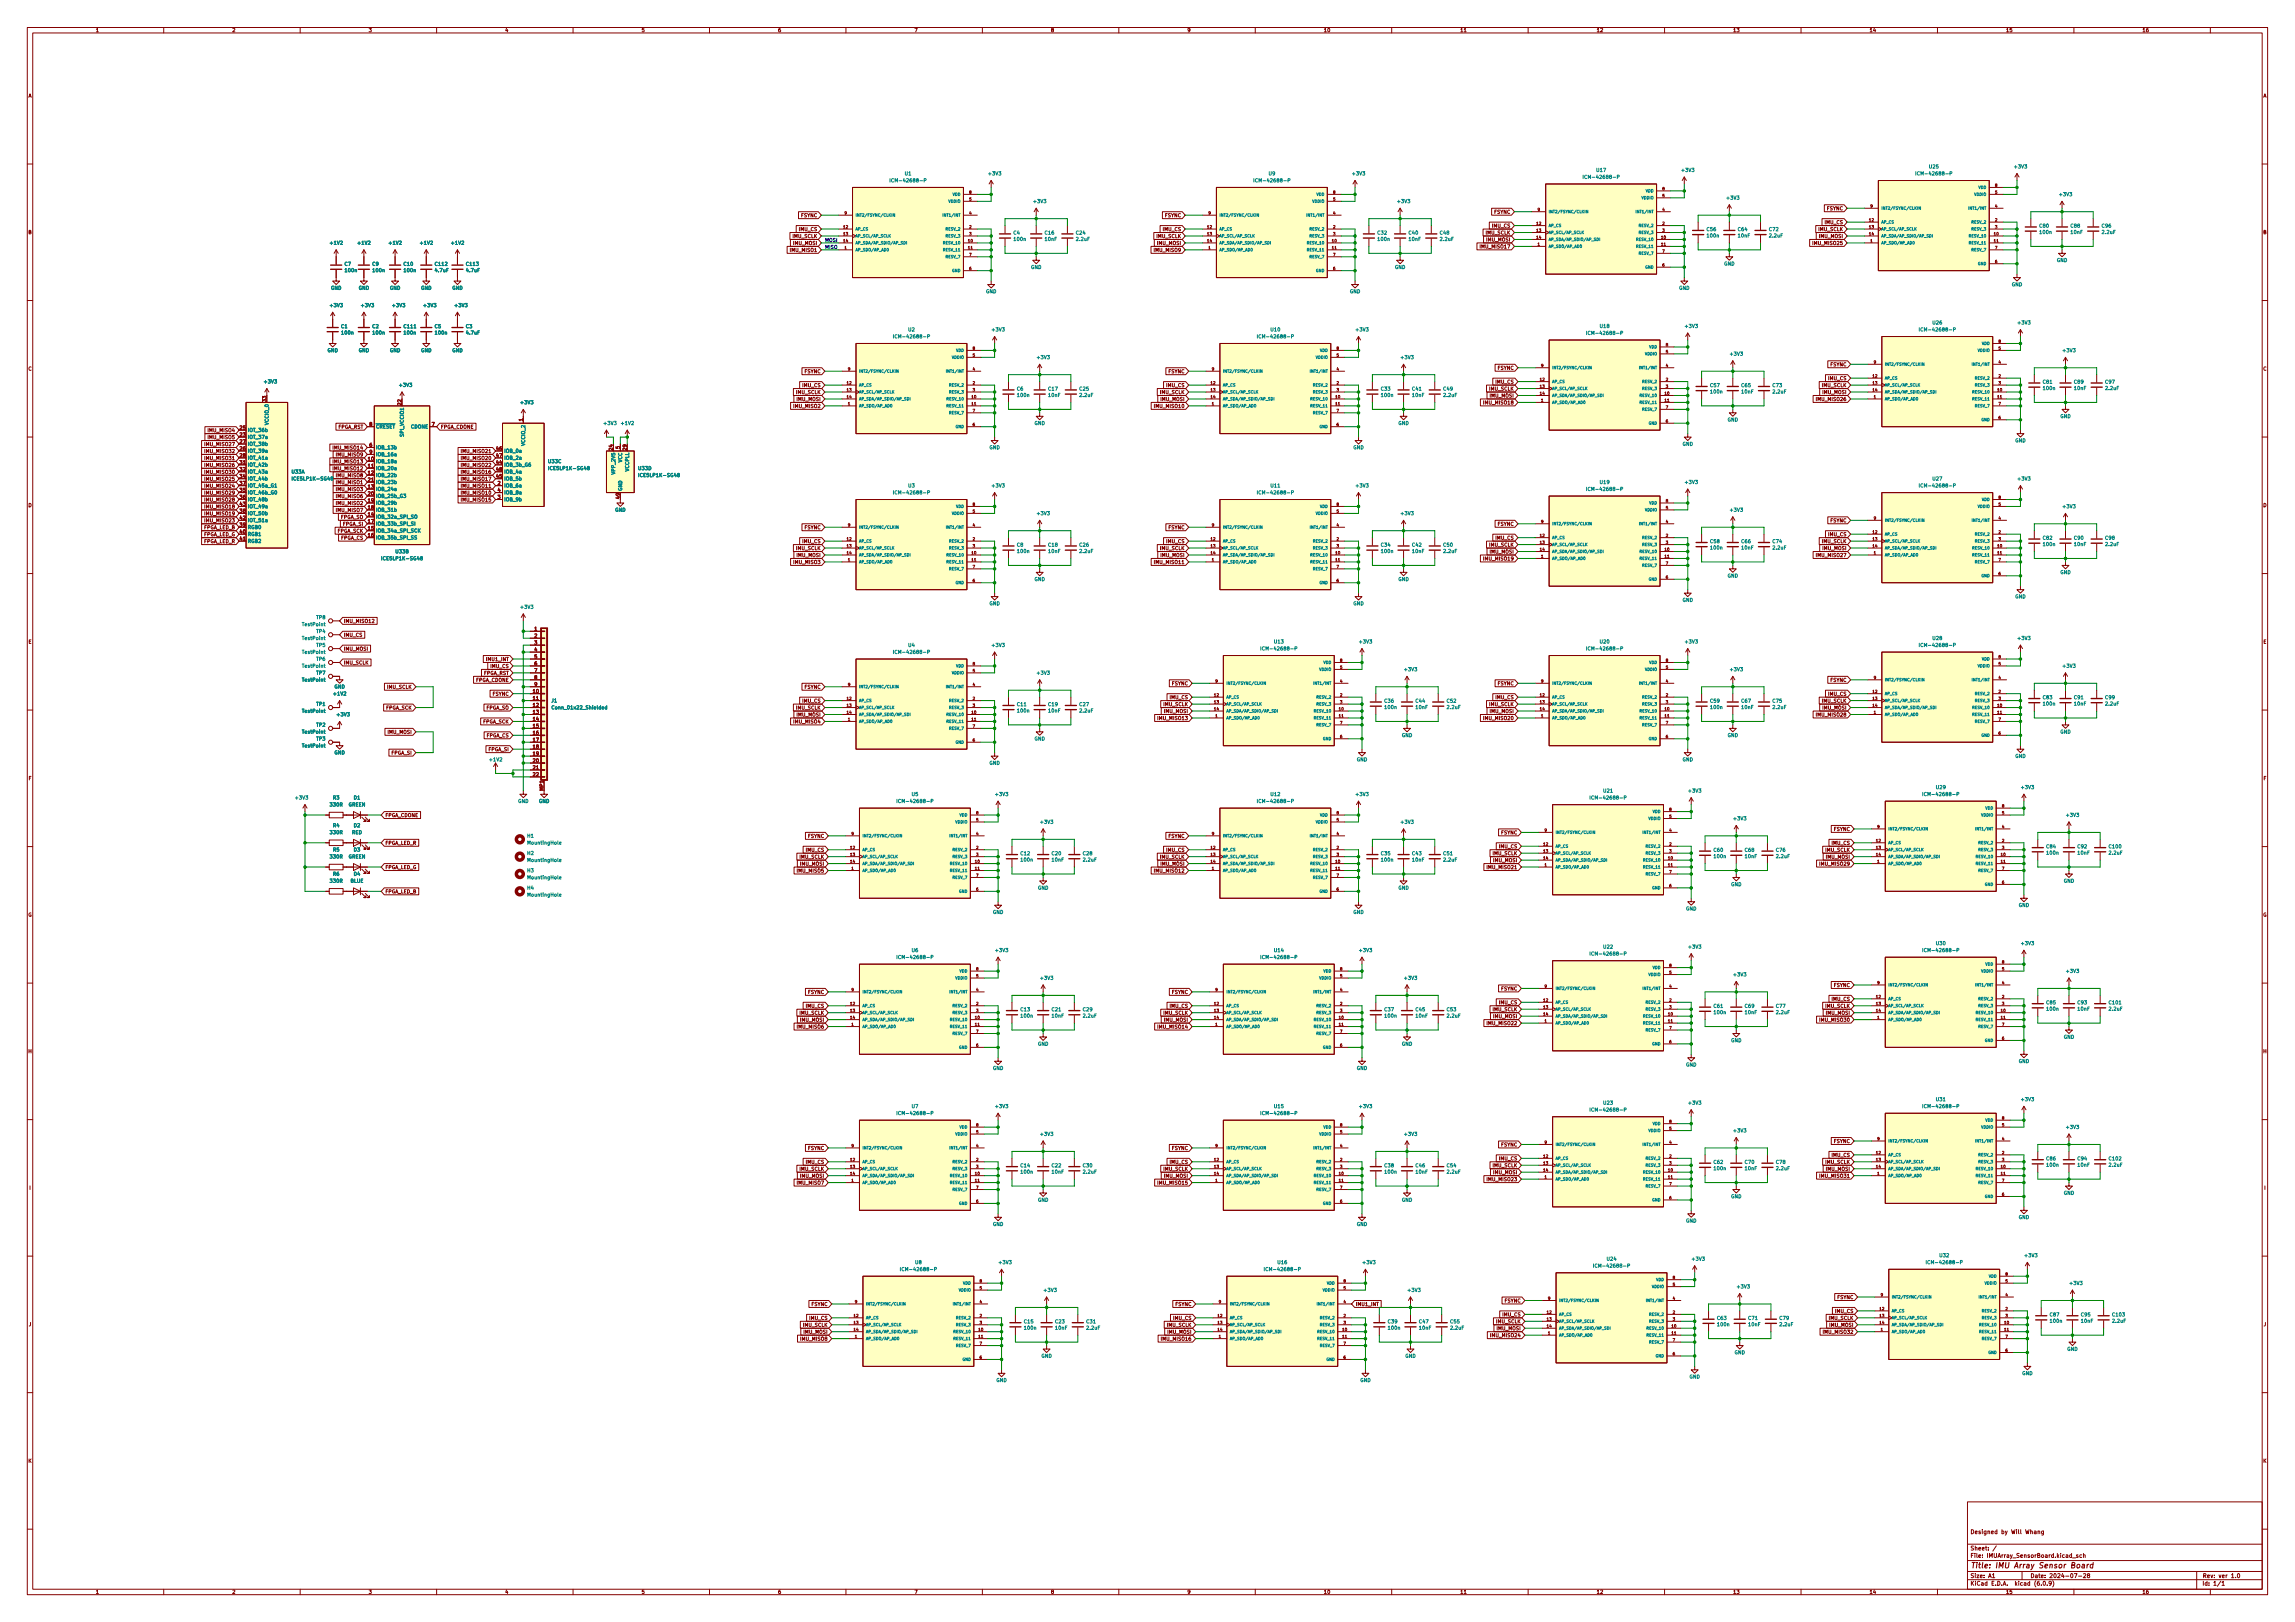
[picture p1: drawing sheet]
<svg xmlns="http://www.w3.org/2000/svg" width="841mm" height="594mm" viewBox="0 0 841 594" stroke-linecap="round" stroke-linejoin="round" font-family="sans-serif">
<defs><g id="words">
<text font-size="2.8" fill="#840000" x="722" y="574.4">Title: IMU Array Sensor Board</text>
<g font-size="2.1" fill="#840000">
<text x="722" y="561.8">Designed by Will Whang</text>
<text x="722" y="567.8">Sheet: /</text>
<text x="722" y="570.5">File: IMUArray_SensorBoard.kicad_sch</text>
<text x="722" y="580.7">KiCad E.D.A. kicad (6.0.9)</text>
<text x="722" y="577.9">Size: A1</text>
<text x="744" y="577.9">Date: 2024-07-28</text>
<text x="807" y="577.9">Rev: ver 1.0</text>
<text x="807" y="580.7">Id: 1/1</text>
</g>
<g font-size="1.8" fill="#840000">
<text x="35" y="11.7">1</text>
<text x="85" y="11.7">2</text>
<text x="135" y="11.7">3</text>
<text x="185" y="11.7">4</text>
<text x="235" y="11.7">5</text>
<text x="285" y="11.7">6</text>
<text x="335" y="11.7">7</text>
<text x="385" y="11.7">8</text>
<text x="435" y="11.7">9</text>
<text x="485" y="11.7">10</text>
<text x="535" y="11.7">11</text>
<text x="585" y="11.7">12</text>
<text x="635" y="11.7">13</text>
<text x="685" y="11.7">14</text>
<text x="735" y="11.7">15</text>
<text x="785" y="11.7">16</text>
<text x="10.3" y="35.7">A</text>
<text x="829.3" y="35.7">A</text>
<text x="669.5" y="77">FSYNC</text>
<text x="293.6" y="79.5">FSYNC</text>
<text x="426.9" y="79.5">FSYNC</text>
<text x="546.9" y="83.3">IMU_CS</text>
<text x="547.6" y="78.3">FSYNC</text>
<text x="668.8" y="82.1">IMU_CS</text>
<text x="10.3" y="85.7">B</text>
<text x="290.5" y="87.2">IMU_SCLK</text>
<text x="290.8" y="89.7">IMU_MOSI</text>
<text x="292.9" y="84.6">IMU_CS</text>
<text x="423.9" y="87.2">IMU_SCLK</text>
<text x="424.2" y="89.7">IMU_MOSI</text>
<text x="426.2" y="84.6">IMU_CS</text>
<text x="544.5" y="85.9">IMU_SCLK</text>
<text x="544.8" y="88.4">IMU_MOSI</text>
<text x="664.8" y="89.7">IMU_MISO25</text>
<text x="666.4" y="84.6">IMU_SCLK</text>
<text x="666.7" y="87.2">IMU_MOSI</text>
<text x="829.3" y="85.7">B</text>
<text x="289.8" y="92.2">IMU_MISO1</text>
<text x="423.2" y="92.2">IMU_MISO9</text>
<text x="542.8" y="91">IMU_MISO17</text>
<text x="10.3" y="135.7">C</text>
<text x="294.8" y="136.7">FSYNC</text>
<text x="428.2" y="136.7">FSYNC</text>
<text x="548.8" y="135.4">FSYNC</text>
<text x="670.8" y="134.1">FSYNC</text>
<text x="829.3" y="135.7">C</text>
<text x="294.1" y="141.8">IMU_CS</text>
<text x="427.5" y="141.8">IMU_CS</text>
<text x="545.8" y="143">IMU_SCLK</text>
<text x="548.1" y="140.5">IMU_CS</text>
<text x="667.7" y="141.8">IMU_SCLK</text>
<text x="670.1" y="139.2">IMU_CS</text>
<text x="97.5" y="147.1" transform="rotate(-90 97.5 147.1)">33</text>
<text x="147.1" y="148.4" transform="rotate(-90 147.1 148.4)">22</text>
<text x="291.1" y="149.4">IMU_MISO2</text>
<text x="291.8" y="144.3">IMU_SCLK</text>
<text x="292.1" y="146.8">IMU_MOSI</text>
<text x="423.5" y="149.4">IMU_MISO10</text>
<text x="425.1" y="144.3">IMU_SCLK</text>
<text x="425.4" y="146.8">IMU_MOSI</text>
<text x="544.1" y="148.1">IMU_MISO18</text>
<text x="546.1" y="145.6">IMU_MOSI</text>
<text x="666" y="146.8">IMU_MISO26</text>
<text x="668" y="144.3">IMU_MOSI</text>
<text x="191.5" y="154.2" transform="rotate(-90 191.5 154.2)">1</text>
<text x="76.5" y="160.8">IMU_MISO5</text>
<text x="76.5" y="158.3">IMU_MISO4</text>
<text x="87.9" y="159.8">23</text>
<text x="87.9" y="157.3">25</text>
<text x="123.8" y="157">FPGA_RST</text>
<text x="135.4" y="156">8</text>
<text x="158.3" y="156">7</text>
<text x="161.4" y="157">FPGA_CDONE</text>
<text x="75.5" y="165.9">IMU_MISO32</text>
<text x="75.5" y="163.4">IMU_MISO27</text>
<text x="87.9" y="164.9">26</text>
<text x="87.9" y="162.4">27</text>
<text x="87.9" y="167.5">28</text>
<text x="122.5" y="164.6">IMU_MISO14</text>
<text x="123.5" y="167.2">IMU_MISO9</text>
<text x="135.4" y="163.6">6</text>
<text x="135.4" y="166.2">9</text>
<text x="169.5" y="165.9">IMU_MISO21</text>
<text x="181.9" y="164.9">46</text>
<text x="181.9" y="167.5">47</text>
<text x="224.5" y="164.9" transform="rotate(-90 224.5 164.9)">24</text>
<text x="227.1" y="164.4" transform="rotate(-90 227.1 164.4)">5</text>
<text x="229.6" y="164.9" transform="rotate(-90 229.6 164.9)">29</text>
<text x="75.5" y="168.4">IMU_MISO31</text>
<text x="75.5" y="171">IMU_MISO26</text>
<text x="75.5" y="173.5">IMU_MISO30</text>
<text x="87.9" y="170">31</text>
<text x="87.9" y="172.5">32</text>
<text x="122.5" y="172.2">IMU_MISO12</text>
<text x="122.5" y="169.7">IMU_MISO13</text>
<text x="134.9" y="168.7">10</text>
<text x="134.9" y="171.3">11</text>
<text x="134.9" y="173.8">12</text>
<text x="169.5" y="171">IMU_MISO22</text>
<text x="169.5" y="173.5">IMU_MISO16</text>
<text x="169.5" y="168.4">IMU_MISO20</text>
<text x="181.9" y="170">44</text>
<text x="181.9" y="172.5">48</text>
<text x="75.5" y="178.6">IMU_MISO24</text>
<text x="75.5" y="176.1">IMU_MISO25</text>
<text x="87.9" y="175.1">34</text>
<text x="87.9" y="177.6">37</text>
<text x="123.5" y="179.9">IMU_MISO3</text>
<text x="123.5" y="174.8">IMU_MISO8</text>
<text x="123.5" y="177.3">IMU_MISO1</text>
<text x="134.9" y="178.9">13</text>
<text x="134.9" y="176.3">21</text>
<text x="169.5" y="178.6">IMU_MISO11</text>
<text x="169.5" y="176.1">IMU_MISO17</text>
<text x="181.9" y="175.1">45</text>
<text x="182.4" y="177.6">2</text>
<text x="10.3" y="185.7">D</text>
<text x="75.5" y="183.7">IMU_MISO28</text>
<text x="75.5" y="181.1">IMU_MISO29</text>
<text x="87.9" y="180.2">35</text>
<text x="87.9" y="182.7">36</text>
<text x="87.9" y="185.2">43</text>
<text x="123.5" y="182.4">IMU_MISO6</text>
<text x="123.5" y="184.9">IMU_MISO2</text>
<text x="134.9" y="184">19</text>
<text x="134.9" y="181.4">20</text>
<text x="169.5" y="183.7">IMU_MISO15</text>
<text x="169.5" y="181.1">IMU_MISO10</text>
<text x="182.4" y="182.7">3</text>
<text x="182.4" y="180.2">4</text>
<text x="227.1" y="182.7" transform="rotate(-90 227.1 182.7)">49</text>
<text x="829.3" y="185.7">D</text>
<text x="75.5" y="188.8">IMU_MISO19</text>
<text x="75.5" y="191.3">IMU_MISO23</text>
<text x="75.5" y="186.2">IMU_MISO18</text>
<text x="87.9" y="187.8">38</text>
<text x="87.9" y="190.3">42</text>
<text x="123.5" y="187.5">IMU_MISO7</text>
<text x="124.7" y="190">FPGA_SO</text>
<text x="134.9" y="189">14</text>
<text x="134.9" y="191.6">17</text>
<text x="134.9" y="186.5">18</text>
<text x="670.8" y="191.3">FSYNC</text>
<text x="74.4" y="196.4">FPGA_LED_G</text>
<text x="74.5" y="193.8">FPGA_LED_B</text>
<text x="87.9" y="192.9">39</text>
<text x="87.9" y="195.4">40</text>
<text x="87.9" y="197.9">41</text>
<text x="123.6" y="195.1">FPGA_SCK</text>
<text x="124.8" y="197.6">FPGA_CS</text>
<text x="125.6" y="192.6">FPGA_SI</text>
<text x="134.9" y="194.1">15</text>
<text x="134.9" y="196.7">16</text>
<text x="294.8" y="193.8">FSYNC</text>
<text x="428.2" y="193.8">FSYNC</text>
<text x="548.1" y="197.6">IMU_CS</text>
<text x="548.8" y="192.6">FSYNC</text>
<text x="670.1" y="196.4">IMU_CS</text>
<text x="74.5" y="198.9">FPGA_LED_R</text>
<text x="291.8" y="201.5">IMU_SCLK</text>
<text x="292.1" y="204">IMU_MOSI</text>
<text x="294.1" y="198.9">IMU_CS</text>
<text x="425.1" y="201.5">IMU_SCLK</text>
<text x="425.4" y="204">IMU_MOSI</text>
<text x="427.5" y="198.9">IMU_CS</text>
<text x="545.8" y="200.2">IMU_SCLK</text>
<text x="546.1" y="202.7">IMU_MOSI</text>
<text x="666" y="204">IMU_MISO27</text>
<text x="667.7" y="198.9">IMU_SCLK</text>
<text x="668" y="201.5">IMU_MOSI</text>
<text x="291.1" y="206.5">IMU_MISO3</text>
<text x="423.5" y="206.5">IMU_MISO11</text>
<text x="544.1" y="205.3">IMU_MISO19</text>
<text x="125.9" y="233.2">IMU_CS</text>
<text x="125.9" y="228.1">IMU_MISO12</text>
<text x="195.9" y="231">1</text>
<text x="195.9" y="233.5">2</text>
<text x="10.4" y="235.7">E</text>
<text x="125.9" y="238.3">IMU_MOSI</text>
<text x="195.9" y="236">3</text>
<text x="195.9" y="238.6">4</text>
<text x="829.4" y="235.7">E</text>
<text x="125.9" y="243.4">IMU_SCLK</text>
<text x="178.5" y="242.1">IMU1_INT</text>
<text x="179.8" y="244.6">IMU_CS</text>
<text x="195.9" y="241.1">5</text>
<text x="195.9" y="243.7">6</text>
<text x="174.2" y="249.7">FPGA_CDONE</text>
<text x="177.1" y="247.2">FPGA_RST</text>
<text x="195.9" y="246.2">7</text>
<text x="195.9" y="248.7">8</text>
<text x="195.9" y="251.3">9</text>
<text x="429.5" y="251">FSYNC</text>
<text x="548.8" y="251">FSYNC</text>
<text x="670.8" y="249.7">FSYNC</text>
<text x="141.9" y="252.3">IMU_SCLK</text>
<text x="180.5" y="254.8">FSYNC</text>
<text x="195.4" y="253.8">10</text>
<text x="195.4" y="256.4">11</text>
<text x="294.1" y="257.3">IMU_CS</text>
<text x="294.8" y="252.3">FSYNC</text>
<text x="428.8" y="256.1">IMU_CS</text>
<text x="548.1" y="256.1">IMU_CS</text>
<text x="667.7" y="257.3">IMU_SCLK</text>
<text x="670.1" y="254.8">IMU_CS</text>
<text x="141.3" y="259.9">FPGA_SCK</text>
<text x="178.1" y="259.9">FPGA_SO</text>
<text x="195.4" y="258.9">12</text>
<text x="195.4" y="261.4">13</text>
<text x="195.4" y="264">14</text>
<text x="291.8" y="259.9">IMU_SCLK</text>
<text x="292.1" y="262.4">IMU_MOSI</text>
<text x="424.7" y="263.7">IMU_MISO13</text>
<text x="426.4" y="258.6">IMU_SCLK</text>
<text x="426.7" y="261.1">IMU_MOSI</text>
<text x="544.1" y="263.7">IMU_MISO20</text>
<text x="545.8" y="258.6">IMU_SCLK</text>
<text x="546.1" y="261.1">IMU_MOSI</text>
<text x="666" y="262.4">IMU_MISO28</text>
<text x="668" y="259.9">IMU_MOSI</text>
<text x="142.2" y="268.8">IMU_MOSI</text>
<text x="176.9" y="265">FPGA_SCK</text>
<text x="195.4" y="266.5">15</text>
<text x="195.4" y="269.1">16</text>
<text x="291.1" y="265">IMU_MISO4</text>
<text x="178.2" y="270">FPGA_CS</text>
<text x="179" y="275.1">FPGA_SI</text>
<text x="195.4" y="271.6">17</text>
<text x="195.4" y="274.1">18</text>
<text x="143.4" y="276.4">FPGA_SI</text>
<text x="195.4" y="276.7">19</text>
<text x="195.4" y="279.2">20</text>
<text x="195.4" y="281.8">21</text>
<text x="10.4" y="285.7">F</text>
<text x="195.4" y="284.3">22</text>
<text x="829.4" y="285.7">F</text>
<text x="199.1" y="289.5" transform="rotate(-90 199.1 289.5)">MP1</text>
<text x="141.1" y="299.2">FPGA_CDONE</text>
<text x="550.1" y="305.6">FSYNC</text>
<text x="672" y="304.3">FSYNC</text>
<text x="141.1" y="309.4">FPGA_LED_R</text>
<text x="295.4" y="311.9">IMU_CS</text>
<text x="296.1" y="306.9">FSYNC</text>
<text x="427.5" y="311.9">IMU_CS</text>
<text x="428.2" y="306.9">FSYNC</text>
<text x="549.4" y="310.7">IMU_CS</text>
<text x="669" y="311.9">IMU_SCLK</text>
<text x="671.3" y="309.4">IMU_CS</text>
<text x="293.1" y="314.5">IMU_SCLK</text>
<text x="293.4" y="317">IMU_MOSI</text>
<text x="425.1" y="314.5">IMU_SCLK</text>
<text x="425.4" y="317">IMU_MOSI</text>
<text x="547.1" y="313.2">IMU_SCLK</text>
<text x="547.4" y="315.8">IMU_MOSI</text>
<text x="667.3" y="317">IMU_MISO29</text>
<text x="669.3" y="314.5">IMU_MOSI</text>
<text x="141.1" y="318.3">FPGA_LED_G</text>
<text x="292.4" y="319.6">IMU_MISO5</text>
<text x="423.5" y="319.6">IMU_MISO12</text>
<text x="545.4" y="318.3">IMU_MISO21</text>
<text x="141.1" y="327.2">FPGA_LED_B</text>
<text x="10.3" y="335.7">G</text>
<text x="829.3" y="335.7">G</text>
<text x="296.1" y="364">FSYNC</text>
<text x="429.5" y="364">FSYNC</text>
<text x="550.1" y="362.7">FSYNC</text>
<text x="672" y="361.5">FSYNC</text>
<text x="293.1" y="371.6">IMU_SCLK</text>
<text x="295.4" y="369.1">IMU_CS</text>
<text x="426.4" y="371.6">IMU_SCLK</text>
<text x="428.8" y="369.1">IMU_CS</text>
<text x="547.1" y="370.4">IMU_SCLK</text>
<text x="549.4" y="367.8">IMU_CS</text>
<text x="669" y="369.1">IMU_SCLK</text>
<text x="669.3" y="371.6">IMU_MOSI</text>
<text x="671.3" y="366.6">IMU_CS</text>
<text x="292.4" y="376.7">IMU_MISO6</text>
<text x="293.4" y="374.2">IMU_MOSI</text>
<text x="424.7" y="376.7">IMU_MISO14</text>
<text x="426.7" y="374.2">IMU_MOSI</text>
<text x="545.4" y="375.4">IMU_MISO22</text>
<text x="547.4" y="372.9">IMU_MOSI</text>
<text x="667.3" y="374.2">IMU_MISO30</text>
<text x="10.3" y="385.7">H</text>
<text x="829.3" y="385.7">H</text>
<text x="550.1" y="419.9">FSYNC</text>
<text x="672" y="418.6">FSYNC</text>
<text x="296.1" y="421.2">FSYNC</text>
<text x="429.5" y="421.2">FSYNC</text>
<text x="549.4" y="425">IMU_CS</text>
<text x="671.3" y="423.7">IMU_CS</text>
<text x="293.1" y="428.8">IMU_SCLK</text>
<text x="293.4" y="431.3">IMU_MOSI</text>
<text x="295.4" y="426.2">IMU_CS</text>
<text x="426.4" y="428.8">IMU_SCLK</text>
<text x="426.7" y="431.3">IMU_MOSI</text>
<text x="428.8" y="426.2">IMU_CS</text>
<text x="547.1" y="427.5">IMU_SCLK</text>
<text x="547.4" y="430.1">IMU_MOSI</text>
<text x="667.3" y="431.3">IMU_MISO31</text>
<text x="669" y="426.2">IMU_SCLK</text>
<text x="669.3" y="428.8">IMU_MOSI</text>
<text x="10.7" y="435.7">I</text>
<text x="292.4" y="433.9">IMU_MISO7</text>
<text x="424.7" y="433.9">IMU_MISO15</text>
<text x="545.4" y="432.6">IMU_MISO23</text>
<text x="829.7" y="435.7">I</text>
<text x="297.4" y="478.3">FSYNC</text>
<text x="430.7" y="478.3">FSYNC</text>
<text x="496.7" y="478.3">IMU1_INT</text>
<text x="551.4" y="477">FSYNC</text>
<text x="673.3" y="475.8">FSYNC</text>
<text x="10.5" y="485.7">J</text>
<text x="294.3" y="485.9">IMU_SCLK</text>
<text x="296.7" y="483.4">IMU_CS</text>
<text x="427.7" y="485.9">IMU_SCLK</text>
<text x="430" y="483.4">IMU_CS</text>
<text x="548.3" y="484.7">IMU_SCLK</text>
<text x="550.7" y="482.1">IMU_CS</text>
<text x="670.3" y="483.4">IMU_SCLK</text>
<text x="670.5" y="485.9">IMU_MOSI</text>
<text x="672.6" y="480.9">IMU_CS</text>
<text x="829.5" y="485.7">J</text>
<text x="293.6" y="491">IMU_MISO8</text>
<text x="294.6" y="488.5">IMU_MOSI</text>
<text x="426" y="491">IMU_MISO16</text>
<text x="428" y="488.5">IMU_MOSI</text>
<text x="546.7" y="489.7">IMU_MISO24</text>
<text x="548.6" y="487.2">IMU_MOSI</text>
<text x="668.6" y="488.5">IMU_MISO32</text>
<text x="10.3" y="535.7">K</text>
<text x="829.3" y="535.7">K</text>
<text x="35" y="583.7">1</text>
<text x="85" y="583.7">2</text>
<text x="135" y="583.7">3</text>
<text x="185" y="583.7">4</text>
<text x="235" y="583.7">5</text>
<text x="285" y="583.7">6</text>
<text x="335" y="583.7">7</text>
<text x="385" y="583.7">8</text>
<text x="435" y="583.7">9</text>
<text x="485" y="583.7">10</text>
<text x="535" y="583.7">11</text>
<text x="585" y="583.7">12</text>
<text x="635" y="583.7">13</text>
<text x="685" y="583.7">14</text>
<text x="735" y="583.7">15</text>
<text x="785" y="583.7">16</text>
</g>
<g font-size="1.8" fill="#008484">
<text x="331.6" y="64.2">U1</text>
<text x="362.4" y="64.2">+3V3</text>
<text x="465" y="64.2">U9</text>
<text x="495.7" y="64.2">+3V3</text>
<text x="581.5" y="65.5">ICM-42688-P</text>
<text x="585.1" y="62.9">U17</text>
<text x="616.4" y="62.9">+3V3</text>
<text x="703.4" y="64.2">ICM-42688-P</text>
<text x="707" y="61.7">U25</text>
<text x="738.3" y="61.7">+3V3</text>
<text x="327.5" y="66.7">ICM-42688-P</text>
<text x="460.8" y="66.7">ICM-42688-P</text>
<text x="754.8" y="71.8">+3V3</text>
<text x="378.9" y="74.4">+3V3</text>
<text x="512.3" y="74.4">+3V3</text>
<text x="632.9" y="73.1">+3V3</text>
<text x="747.4" y="83.4">C80</text>
<text x="758.9" y="83.4">C88</text>
<text x="770.3" y="83.4">C96</text>
<text x="121.1" y="89.6">+1V2</text>
<text x="131.3" y="89.6">+1V2</text>
<text x="142.7" y="89.6">+1V2</text>
<text x="154.1" y="89.6">+1V2</text>
<text x="165.6" y="89.6">+1V2</text>
<text x="371.4" y="85.9">C4</text>
<text x="371.7" y="88.2">100n</text>
<text x="383" y="85.9">C16</text>
<text x="383" y="88.2">10nF</text>
<text x="394.4" y="85.9">C24</text>
<text x="394.5" y="88.2">2.2uF</text>
<text x="504.9" y="85.9">C32</text>
<text x="505" y="88.2">100n</text>
<text x="516.3" y="85.9">C40</text>
<text x="516.3" y="88.2">10nF</text>
<text x="527.7" y="85.9">C48</text>
<text x="527.8" y="88.2">2.2uF</text>
<text x="625.5" y="84.6">C56</text>
<text x="625.7" y="86.9">100n</text>
<text x="637" y="84.6">C64</text>
<text x="637" y="86.9">10nF</text>
<text x="648.4" y="84.6">C72</text>
<text x="648.5" y="86.9">2.2uF</text>
<text x="747.6" y="85.7">100n</text>
<text x="758.9" y="85.7">10nF</text>
<text x="770.4" y="85.7">2.2uF</text>
<text x="753.7" y="96">GND</text>
<text x="126.3" y="97.3">C7</text>
<text x="126.6" y="99.6">100n</text>
<text x="136.5" y="97.3">C9</text>
<text x="136.7" y="99.6">100n</text>
<text x="148" y="97.3">C10</text>
<text x="148.2" y="99.6">100n</text>
<text x="159.5" y="99.6">4.7uF</text>
<text x="159.5" y="97.3">C112</text>
<text x="171" y="99.6">4.7uF</text>
<text x="171" y="97.3">C113</text>
<text x="377.8" y="98.5">GND</text>
<text x="511.1" y="98.5">GND</text>
<text x="631.8" y="97.2">GND</text>
<text x="121.2" y="106.1">GND</text>
<text x="131.4" y="106.1">GND</text>
<text x="142.8" y="106.1">GND</text>
<text x="154.2" y="106.1">GND</text>
<text x="165.7" y="106.1">GND</text>
<text x="361.3" y="107.4">GND</text>
<text x="494.6" y="107.4">GND</text>
<text x="615.3" y="106.1">GND</text>
<text x="737.2" y="104.8">GND</text>
<text x="121.1" y="112.5">+3V3</text>
<text x="132.5" y="112.5">+3V3</text>
<text x="144" y="112.5">+3V3</text>
<text x="155.4" y="112.5">+3V3</text>
<text x="166.8" y="112.5">+3V3</text>
<text x="708.3" y="118.8">U26</text>
<text x="739.6" y="118.8">+3V3</text>
<text x="125" y="120.2">C1</text>
<text x="125.3" y="122.5">100n</text>
<text x="136.5" y="120.2">C2</text>
<text x="136.7" y="122.5">100n</text>
<text x="148.1" y="120.2">C111</text>
<text x="148.2" y="122.5">100n</text>
<text x="159.3" y="120.2">C5</text>
<text x="159.6" y="122.5">100n</text>
<text x="170.7" y="120.2">C3</text>
<text x="171" y="122.5">4.7uF</text>
<text x="328.8" y="123.9">ICM-42688-P</text>
<text x="332.9" y="121.4">U2</text>
<text x="363.7" y="121.4">+3V3</text>
<text x="462.1" y="123.9">ICM-42688-P</text>
<text x="465.7" y="121.4">U10</text>
<text x="497" y="121.4">+3V3</text>
<text x="582.8" y="122.6">ICM-42688-P</text>
<text x="586.4" y="120.1">U18</text>
<text x="617.7" y="120.1">+3V3</text>
<text x="704.7" y="121.4">ICM-42688-P</text>
<text x="120" y="129">GND</text>
<text x="131.4" y="129">GND</text>
<text x="142.8" y="129">GND</text>
<text x="154.2" y="129">GND</text>
<text x="165.7" y="129">GND</text>
<text x="380.2" y="131.5">+3V3</text>
<text x="513.5" y="131.5">+3V3</text>
<text x="634.2" y="130.2">+3V3</text>
<text x="756.1" y="129">+3V3</text>
<text x="97" y="140.4">+3V3</text>
<text x="146.5" y="141.7">+3V3</text>
<text x="372.7" y="143">C6</text>
<text x="384.2" y="143">C17</text>
<text x="395.7" y="143">C25</text>
<text x="506.1" y="143">C33</text>
<text x="517.6" y="143">C41</text>
<text x="529" y="143">C49</text>
<text x="626.8" y="141.8">C57</text>
<text x="638.2" y="141.8">C65</text>
<text x="649.7" y="141.8">C73</text>
<text x="748.7" y="140.5">C81</text>
<text x="748.9" y="142.8">100n</text>
<text x="760.1" y="140.5">C89</text>
<text x="760.2" y="142.8">10nF</text>
<text x="771.6" y="140.5">C97</text>
<text x="771.7" y="142.8">2.2uF</text>
<text x="191" y="148">+3V3</text>
<text x="372.9" y="145.4">100n</text>
<text x="384.3" y="145.4">10nF</text>
<text x="395.8" y="145.4">2.2uF</text>
<text x="506.3" y="145.4">100n</text>
<text x="517.6" y="145.4">10nF</text>
<text x="529.1" y="145.4">2.2uF</text>
<text x="626.9" y="144.1">100n</text>
<text x="638.3" y="144.1">10nF</text>
<text x="649.8" y="144.1">2.2uF</text>
<text x="98.4" y="155.5" transform="rotate(-90 98.4 155.5)">VCCIO_0</text>
<text x="221.4" y="155.6">+3V3</text>
<text x="227.8" y="155.6">+1V2</text>
<text x="379" y="155.6">GND</text>
<text x="512.4" y="155.6">GND</text>
<text x="633" y="154.4">GND</text>
<text x="755" y="153.1">GND</text>
<text x="90.7" y="160.7">IOT_37a</text>
<text x="90.7" y="158.2">IOT_36b</text>
<text x="137.7" y="156.9">~{CRESET}</text>
<text x="148" y="159.6" transform="rotate(-90 148 159.6)">SPI_VCCIO1</text>
<text x="150.6" y="156.9">CDONE</text>
<text x="738.4" y="162">GND</text>
<text x="90.7" y="165.8">IOT_39a</text>
<text x="90.7" y="163.3">IOT_38b</text>
<text x="137.7" y="164.5">IOB_13b</text>
<text x="137.7" y="167.1">IOB_16a</text>
<text x="184.7" y="165.8">IOB_0a</text>
<text x="192.4" y="163.1" transform="rotate(-90 192.4 163.1)">VCCIO_2</text>
<text x="362.5" y="164.5">GND</text>
<text x="495.9" y="164.5">GND</text>
<text x="616.5" y="163.3">GND</text>
<text x="90.7" y="168.3">IOT_41a</text>
<text x="90.7" y="170.9">IOT_42b</text>
<text x="90.7" y="173.4">IOT_43a</text>
<text x="106.9" y="173.4">U33A</text>
<text x="137.7" y="169.6">IOB_18a</text>
<text x="137.7" y="172.2">IOB_20a</text>
<text x="184.7" y="170.9">IOB_3b_G6</text>
<text x="184.7" y="168.3">IOB_2a</text>
<text x="184.7" y="173.4">IOB_4a</text>
<text x="201" y="169.6">U33C</text>
<text x="201.7" y="172.2">ICE5LP1K-SG48</text>
<text x="225.4" y="173.3" transform="rotate(-90 225.4 173.3)">VPP_2V5</text>
<text x="228" y="169.4" transform="rotate(-90 228 169.4)">VCC</text>
<text x="230.5" y="172.8" transform="rotate(-90 230.5 172.8)">VCCPLL</text>
<text x="234" y="172.2">U33D</text>
<text x="90.7" y="176">IOT_44b</text>
<text x="90.7" y="178.5">IOT_45a_G1</text>
<text x="107.7" y="176">ICE5LP1K-SG48</text>
<text x="137.7" y="174.7">IOB_22b</text>
<text x="137.7" y="179.8">IOB_24a</text>
<text x="137.7" y="177.2">IOB_23b</text>
<text x="184.7" y="178.5">IOB_6a</text>
<text x="184.7" y="176">IOB_5b</text>
<text x="228" y="179.9" transform="rotate(-90 228 179.9)">GND</text>
<text x="234.7" y="174.7">ICE5LP1K-SG48</text>
<text x="332.9" y="178.5">U3</text>
<text x="363.7" y="178.5">+3V3</text>
<text x="465.7" y="178.5">U11</text>
<text x="497" y="178.5">+3V3</text>
<text x="582.8" y="179.8">ICM-42688-P</text>
<text x="586.4" y="177.2">U19</text>
<text x="617.7" y="177.2">+3V3</text>
<text x="704.7" y="178.5">ICM-42688-P</text>
<text x="708.3" y="176">U27</text>
<text x="739.6" y="176">+3V3</text>
<text x="90.7" y="181">IOT_46b_G0</text>
<text x="90.7" y="183.6">IOT_48b</text>
<text x="137.7" y="184.9">IOB_29b</text>
<text x="137.7" y="182.3">IOB_25b_G3</text>
<text x="184.7" y="183.6">IOB_9b</text>
<text x="184.7" y="181">IOB_8a</text>
<text x="328.8" y="181">ICM-42688-P</text>
<text x="462.1" y="181">ICM-42688-P</text>
<text x="90.7" y="188.7">IOT_50b</text>
<text x="90.7" y="191.2">IOT_51a</text>
<text x="90.7" y="186.1">IOT_49a</text>
<text x="137.7" y="189.9">IOB_32a_SPI_SO</text>
<text x="137.7" y="187.4">IOB_31b</text>
<text x="225.4" y="187.4">GND</text>
<text x="380.2" y="188.7">+3V3</text>
<text x="513.5" y="188.7">+3V3</text>
<text x="634.2" y="187.4">+3V3</text>
<text x="756.1" y="186.1">+3V3</text>
<text x="90.7" y="193.7">RGB0</text>
<text x="90.7" y="196.3">RGB1</text>
<text x="137.7" y="195">IOB_34a_SPI_SCK</text>
<text x="137.7" y="197.6">IOB_35b_SPI_SS</text>
<text x="137.7" y="192.5">IOB_33b_SPI_SI</text>
<text x="748.7" y="197.7">C82</text>
<text x="760.1" y="197.7">C90</text>
<text x="771.6" y="197.7">C98</text>
<text x="90.7" y="198.8">RGB2</text>
<text x="145.1" y="202.6">U33B</text>
<text x="372.7" y="200.2">C8</text>
<text x="372.9" y="202.5">100n</text>
<text x="384.2" y="200.2">C18</text>
<text x="384.3" y="202.5">10nF</text>
<text x="395.7" y="200.2">C26</text>
<text x="395.8" y="202.5">2.2uF</text>
<text x="506.1" y="200.2">C34</text>
<text x="506.3" y="202.5">100n</text>
<text x="517.6" y="200.2">C42</text>
<text x="517.6" y="202.5">10nF</text>
<text x="529" y="200.2">C50</text>
<text x="529.1" y="202.5">2.2uF</text>
<text x="626.8" y="198.9">C58</text>
<text x="626.9" y="201.2">100n</text>
<text x="638.2" y="198.9">C66</text>
<text x="638.3" y="201.2">10nF</text>
<text x="649.7" y="198.9">C74</text>
<text x="649.8" y="201.2">2.2uF</text>
<text x="748.9" y="200">100n</text>
<text x="760.2" y="200">10nF</text>
<text x="771.7" y="200">2.2uF</text>
<text x="140.5" y="205.2">ICE5LP1K-SG48</text>
<text x="379" y="212.8">GND</text>
<text x="512.4" y="212.8">GND</text>
<text x="633" y="211.5">GND</text>
<text x="755" y="210.3">GND</text>
<text x="362.5" y="221.7">GND</text>
<text x="495.9" y="221.7">GND</text>
<text x="616.5" y="220.4">GND</text>
<text x="738.4" y="219.1">GND</text>
<text x="116" y="226.8">TP8</text>
<text x="191" y="223">+3V3</text>
<text x="110.9" y="229.3">TestPoint</text>
<text x="116" y="231.8">TP4</text>
<text x="110.9" y="234.4">TestPoint</text>
<text x="110.9" y="239.5">TestPoint</text>
<text x="116" y="236.9">TP5</text>
<text x="328.8" y="239.5">ICM-42688-P</text>
<text x="332.9" y="236.9">U4</text>
<text x="363.7" y="236.9">+3V3</text>
<text x="463.4" y="238.2">ICM-42688-P</text>
<text x="467" y="235.7">U13</text>
<text x="498.3" y="235.7">+3V3</text>
<text x="582.8" y="238.2">ICM-42688-P</text>
<text x="586.4" y="235.7">U20</text>
<text x="617.7" y="235.7">+3V3</text>
<text x="704.7" y="236.9">ICM-42688-P</text>
<text x="708.3" y="234.4">U28</text>
<text x="739.6" y="234.4">+3V3</text>
<text x="110.9" y="244.5">TestPoint</text>
<text x="116" y="242">TP6</text>
<text x="514.8" y="245.8">+3V3</text>
<text x="634.2" y="245.8">+3V3</text>
<text x="756.1" y="244.5">+3V3</text>
<text x="110.9" y="249.6">TestPoint</text>
<text x="116" y="247.1">TP7</text>
<text x="380.2" y="247.1">+3V3</text>
<text x="122.4" y="254.7">+1V2</text>
<text x="122.5" y="252.2">GND</text>
<text x="202.1" y="257.2">J1</text>
<text x="507.4" y="257.3">C36</text>
<text x="518.8" y="257.3">C44</text>
<text x="530.3" y="257.3">C52</text>
<text x="626.8" y="257.3">C59</text>
<text x="638.2" y="257.3">C67</text>
<text x="649.7" y="257.3">C75</text>
<text x="748.7" y="256.1">C83</text>
<text x="760.1" y="256.1">C91</text>
<text x="771.6" y="256.1">C99</text>
<text x="110.9" y="261.1">TestPoint</text>
<text x="116" y="258.5">TP1</text>
<text x="123.6" y="262.3">+3V3</text>
<text x="202.9" y="259.8">Conn_01x22_Shielded</text>
<text x="372.8" y="258.6">C11</text>
<text x="372.9" y="260.9">100n</text>
<text x="384.2" y="258.6">C19</text>
<text x="384.3" y="260.9">10nF</text>
<text x="395.7" y="258.6">C27</text>
<text x="395.8" y="260.9">2.2uF</text>
<text x="507.6" y="259.7">100n</text>
<text x="518.9" y="259.7">10nF</text>
<text x="530.4" y="259.7">2.2uF</text>
<text x="626.9" y="259.7">100n</text>
<text x="638.3" y="259.7">10nF</text>
<text x="649.8" y="259.7">2.2uF</text>
<text x="748.9" y="258.4">100n</text>
<text x="760.2" y="258.4">10nF</text>
<text x="771.7" y="258.4">2.2uF</text>
<text x="110.9" y="268.7">TestPoint</text>
<text x="116" y="266.1">TP2</text>
<text x="513.7" y="269.9">GND</text>
<text x="633" y="269.9">GND</text>
<text x="755" y="268.7">GND</text>
<text x="110.9" y="273.8">TestPoint</text>
<text x="116" y="271.2">TP3</text>
<text x="379" y="271.2">GND</text>
<text x="122.5" y="276.3">GND</text>
<text x="179.5" y="278.8">+1V2</text>
<text x="362.5" y="280.1">GND</text>
<text x="497.1" y="278.8">GND</text>
<text x="616.5" y="278.8">GND</text>
<text x="738.4" y="277.6">GND</text>
<text x="108.4" y="292.8">+3V3</text>
<text x="122.1" y="292.8">R3</text>
<text x="129.7" y="292.8">D1</text>
<text x="334.1" y="291.5">U5</text>
<text x="364.9" y="291.5">+3V3</text>
<text x="465.7" y="291.5">U12</text>
<text x="497" y="291.5">+3V3</text>
<text x="584" y="292.8">ICM-42688-P</text>
<text x="587.7" y="290.3">U21</text>
<text x="618.9" y="290.3">+3V3</text>
<text x="705.9" y="291.5">ICM-42688-P</text>
<text x="709.6" y="289">U29</text>
<text x="740.9" y="289">+3V3</text>
<text x="121.1" y="295.3">330R</text>
<text x="127.7" y="295.3">GREEN</text>
<text x="189.8" y="294.1">GND</text>
<text x="197.4" y="294.1">GND</text>
<text x="330" y="294.1">ICM-42688-P</text>
<text x="462.1" y="294.1">ICM-42688-P</text>
<text x="757.4" y="299.2">+3V3</text>
<text x="121.1" y="305.5">330R</text>
<text x="122.1" y="303">R4</text>
<text x="128.9" y="305.5">RED</text>
<text x="129.7" y="303">D2</text>
<text x="381.4" y="301.7">+3V3</text>
<text x="513.5" y="301.7">+3V3</text>
<text x="635.4" y="300.4">+3V3</text>
<text x="122.1" y="311.9">R5</text>
<text x="129.7" y="311.9">D3</text>
<text x="193.3" y="306.8">H1</text>
<text x="193.6" y="309.3">MountingHole</text>
<text x="628.1" y="312">C60</text>
<text x="639.5" y="312">C68</text>
<text x="650.9" y="312">C76</text>
<text x="750" y="310.7">C84</text>
<text x="761.4" y="310.7">C92</text>
<text x="773" y="310.7">C100</text>
<text x="121.1" y="314.4">330R</text>
<text x="127.7" y="314.4">GREEN</text>
<text x="193.3" y="313.1">H2</text>
<text x="193.6" y="315.7">MountingHole</text>
<text x="374.1" y="313.2">C12</text>
<text x="374.2" y="315.5">100n</text>
<text x="385.5" y="313.2">C20</text>
<text x="385.5" y="315.5">10nF</text>
<text x="396.9" y="313.2">C28</text>
<text x="397" y="315.5">2.2uF</text>
<text x="506.1" y="313.2">C35</text>
<text x="506.3" y="315.5">100n</text>
<text x="517.6" y="313.2">C43</text>
<text x="517.6" y="315.5">10nF</text>
<text x="529" y="313.2">C51</text>
<text x="529.1" y="315.5">2.2uF</text>
<text x="628.2" y="314.3">100n</text>
<text x="639.5" y="314.3">10nF</text>
<text x="651" y="314.3">2.2uF</text>
<text x="750.1" y="313">100n</text>
<text x="761.5" y="313">10nF</text>
<text x="772.9" y="313">2.2uF</text>
<text x="121.1" y="323.3">330R</text>
<text x="122.1" y="320.7">R6</text>
<text x="128.4" y="323.3">BLUE</text>
<text x="129.7" y="320.7">D4</text>
<text x="193.3" y="319.5">H3</text>
<text x="193.6" y="322">MountingHole</text>
<text x="756.2" y="323.3">GND</text>
<text x="193.3" y="325.8">H4</text>
<text x="193.6" y="328.4">MountingHole</text>
<text x="380.3" y="325.8">GND</text>
<text x="512.4" y="325.8">GND</text>
<text x="634.3" y="324.6">GND</text>
<text x="363.8" y="334.7">GND</text>
<text x="495.9" y="334.7">GND</text>
<text x="617.8" y="333.4">GND</text>
<text x="739.7" y="332.2">GND</text>
<text x="587.7" y="347.4">U22</text>
<text x="618.9" y="347.4">+3V3</text>
<text x="709.6" y="346.1">U30</text>
<text x="740.9" y="346.1">+3V3</text>
<text x="330" y="351.2">ICM-42688-P</text>
<text x="334.1" y="348.7">U6</text>
<text x="364.9" y="348.7">+3V3</text>
<text x="463.4" y="351.2">ICM-42688-P</text>
<text x="467" y="348.7">U14</text>
<text x="498.3" y="348.7">+3V3</text>
<text x="584" y="350">ICM-42688-P</text>
<text x="705.9" y="348.7">ICM-42688-P</text>
<text x="381.4" y="358.8">+3V3</text>
<text x="514.8" y="358.8">+3V3</text>
<text x="635.4" y="357.6">+3V3</text>
<text x="757.4" y="356.3">+3V3</text>
<text x="374.1" y="370.4">C13</text>
<text x="385.5" y="370.4">C21</text>
<text x="396.9" y="370.4">C29</text>
<text x="507.4" y="370.4">C37</text>
<text x="518.8" y="370.4">C45</text>
<text x="530.3" y="370.4">C53</text>
<text x="628.1" y="369.1">C61</text>
<text x="628.2" y="371.4">100n</text>
<text x="639.5" y="369.1">C69</text>
<text x="639.5" y="371.4">10nF</text>
<text x="650.9" y="369.1">C77</text>
<text x="651" y="371.4">2.2uF</text>
<text x="750" y="367.8">C85</text>
<text x="750.1" y="370.2">100n</text>
<text x="761.4" y="367.8">C93</text>
<text x="761.5" y="370.2">10nF</text>
<text x="772.9" y="370.2">2.2uF</text>
<text x="773" y="367.8">C101</text>
<text x="374.2" y="372.7">100n</text>
<text x="385.5" y="372.7">10nF</text>
<text x="397" y="372.7">2.2uF</text>
<text x="507.6" y="372.7">100n</text>
<text x="518.9" y="372.7">10nF</text>
<text x="530.4" y="372.7">2.2uF</text>
<text x="380.3" y="383">GND</text>
<text x="513.7" y="383">GND</text>
<text x="634.3" y="381.7">GND</text>
<text x="756.2" y="380.4">GND</text>
<text x="739.7" y="389.3">GND</text>
<text x="363.8" y="391.9">GND</text>
<text x="497.1" y="391.9">GND</text>
<text x="617.8" y="390.6">GND</text>
<text x="334.1" y="405.8">U7</text>
<text x="364.9" y="405.8">+3V3</text>
<text x="467" y="405.8">U15</text>
<text x="498.3" y="405.8">+3V3</text>
<text x="584" y="407.1">ICM-42688-P</text>
<text x="587.7" y="404.6">U23</text>
<text x="618.9" y="404.6">+3V3</text>
<text x="705.9" y="405.8">ICM-42688-P</text>
<text x="709.6" y="403.3">U31</text>
<text x="740.9" y="403.3">+3V3</text>
<text x="330" y="408.4">ICM-42688-P</text>
<text x="463.4" y="408.4">ICM-42688-P</text>
<text x="757.4" y="413.5">+3V3</text>
<text x="381.4" y="416">+3V3</text>
<text x="514.8" y="416">+3V3</text>
<text x="635.4" y="414.7">+3V3</text>
<text x="750" y="425">C86</text>
<text x="761.4" y="425">C94</text>
<text x="773" y="425">C102</text>
<text x="374.1" y="427.5">C14</text>
<text x="374.2" y="429.8">100n</text>
<text x="385.5" y="427.5">C22</text>
<text x="385.5" y="429.8">10nF</text>
<text x="396.9" y="427.5">C30</text>
<text x="397" y="429.8">2.2uF</text>
<text x="507.4" y="427.5">C38</text>
<text x="507.6" y="429.8">100n</text>
<text x="518.8" y="427.5">C46</text>
<text x="518.9" y="429.8">10nF</text>
<text x="530.3" y="427.5">C54</text>
<text x="530.4" y="429.8">2.2uF</text>
<text x="628.1" y="426.3">C62</text>
<text x="628.2" y="428.6">100n</text>
<text x="639.5" y="426.3">C70</text>
<text x="639.5" y="428.6">10nF</text>
<text x="650.9" y="426.3">C78</text>
<text x="651" y="428.6">2.2uF</text>
<text x="750.1" y="427.3">100n</text>
<text x="761.5" y="427.3">10nF</text>
<text x="772.9" y="427.3">2.2uF</text>
<text x="756.2" y="437.6">GND</text>
<text x="380.3" y="440.1">GND</text>
<text x="513.7" y="440.1">GND</text>
<text x="634.3" y="438.9">GND</text>
<text x="363.8" y="449">GND</text>
<text x="497.1" y="449">GND</text>
<text x="617.8" y="447.7">GND</text>
<text x="739.7" y="446.5">GND</text>
<text x="588.9" y="461.7">U24</text>
<text x="620.2" y="461.7">+3V3</text>
<text x="710.8" y="460.4">U32</text>
<text x="742.1" y="460.4">+3V3</text>
<text x="331.3" y="465.5">ICM-42688-P</text>
<text x="335.4" y="463">U8</text>
<text x="366.2" y="463">+3V3</text>
<text x="464.6" y="465.5">ICM-42688-P</text>
<text x="468.3" y="463">U16</text>
<text x="499.6" y="463">+3V3</text>
<text x="585.3" y="464.3">ICM-42688-P</text>
<text x="707.2" y="463">ICM-42688-P</text>
<text x="382.7" y="473.1">+3V3</text>
<text x="516.1" y="473.1">+3V3</text>
<text x="636.7" y="471.9">+3V3</text>
<text x="758.6" y="470.6">+3V3</text>
<text x="375.3" y="484.7">C15</text>
<text x="386.8" y="484.7">C23</text>
<text x="398.2" y="484.7">C31</text>
<text x="508.7" y="484.7">C39</text>
<text x="520.1" y="484.7">C47</text>
<text x="531.5" y="484.7">C55</text>
<text x="629.3" y="483.4">C63</text>
<text x="629.5" y="485.7">100n</text>
<text x="640.8" y="483.4">C71</text>
<text x="640.8" y="485.7">10nF</text>
<text x="652.2" y="483.4">C79</text>
<text x="652.3" y="485.7">2.2uF</text>
<text x="751.3" y="482.1">C87</text>
<text x="751.4" y="484.5">100n</text>
<text x="762.7" y="482.1">C95</text>
<text x="762.7" y="484.5">10nF</text>
<text x="774.2" y="484.5">2.2uF</text>
<text x="774.2" y="482.1">C103</text>
<text x="375.5" y="487">100n</text>
<text x="386.8" y="487">10nF</text>
<text x="398.3" y="487">2.2uF</text>
<text x="508.8" y="487">100n</text>
<text x="520.2" y="487">10nF</text>
<text x="531.6" y="487">2.2uF</text>
<text x="381.6" y="497.3">GND</text>
<text x="514.9" y="497.3">GND</text>
<text x="635.6" y="496">GND</text>
<text x="757.5" y="494.7">GND</text>
<text x="741" y="503.6">GND</text>
<text x="365.1" y="506.2">GND</text>
<text x="498.4" y="506.2">GND</text>
<text x="619.1" y="504.9">GND</text>
</g>
<g font-size="1.8" fill="#0000c2">
<text x="302.3" y="88.6">MOSI</text>
<text x="302.3" y="91.2">MISO</text>
</g>
<g font-size="1.4" fill="#008484">
<text x="349.1" y="71.7">VDD</text>
<text x="482.4" y="71.7">VDD</text>
<text x="603.1" y="70.4">VDD</text>
<text x="723.5" y="71.7">VDDIO</text>
<text x="725" y="69.2">VDD</text>
<text x="347.6" y="74.2">VDDIO</text>
<text x="480.9" y="74.2">VDDIO</text>
<text x="601.6" y="73">VDDIO</text>
<text x="689.4" y="76.8">INT2/FSYNC/CLKIN</text>
<text x="722.2" y="76.8">INT1/INT</text>
<text x="313.4" y="79.3">INT2/FSYNC/CLKIN</text>
<text x="346.3" y="79.3">INT1/INT</text>
<text x="446.8" y="79.3">INT2/FSYNC/CLKIN</text>
<text x="479.7" y="79.3">INT1/INT</text>
<text x="567.4" y="83.1">AP_CS</text>
<text x="567.4" y="78.1">INT2/FSYNC/CLKIN</text>
<text x="600.3" y="78.1">INT1/INT</text>
<text x="600.6" y="83.1">RESV_2</text>
<text x="689.4" y="81.9">AP_CS</text>
<text x="722.5" y="81.9">RESV_2</text>
<text x="313.4" y="84.4">AP_CS</text>
<text x="313.4" y="86.9">AP_SCL/AP_SCLK</text>
<text x="313.4" y="89.5">AP_SDA/AP_SDIO/AP_SDI</text>
<text x="345.8" y="89.5">RESV_10</text>
<text x="346.6" y="84.4">RESV_2</text>
<text x="346.6" y="86.9">RESV_3</text>
<text x="446.8" y="84.4">AP_CS</text>
<text x="446.8" y="86.9">AP_SCL/AP_SCLK</text>
<text x="446.8" y="89.5">AP_SDA/AP_SDIO/AP_SDI</text>
<text x="479.2" y="89.5">RESV_10</text>
<text x="480" y="84.4">RESV_2</text>
<text x="480" y="86.9">RESV_3</text>
<text x="567.4" y="85.7">AP_SCL/AP_SCLK</text>
<text x="567.4" y="88.2">AP_SDA/AP_SDIO/AP_SDI</text>
<text x="599.8" y="88.2">RESV_10</text>
<text x="600.6" y="85.7">RESV_3</text>
<text x="689.4" y="89.5">AP_SDO/AP_AD0</text>
<text x="689.4" y="84.4">AP_SCL/AP_SCLK</text>
<text x="689.4" y="86.9">AP_SDA/AP_SDIO/AP_SDI</text>
<text x="721.8" y="86.9">RESV_10</text>
<text x="721.8" y="89.5">RESV_11</text>
<text x="722.5" y="84.4">RESV_3</text>
<text x="313.4" y="92">AP_SDO/AP_AD0</text>
<text x="345.8" y="92">RESV_11</text>
<text x="346.6" y="94.6">RESV_7</text>
<text x="446.8" y="92">AP_SDO/AP_AD0</text>
<text x="479.2" y="92">RESV_11</text>
<text x="480" y="94.6">RESV_7</text>
<text x="567.4" y="90.8">AP_SDO/AP_AD0</text>
<text x="599.8" y="90.8">RESV_11</text>
<text x="600.6" y="93.3">RESV_7</text>
<text x="722.5" y="92">RESV_7</text>
<text x="348.9" y="99.6">GND</text>
<text x="482.2" y="99.6">GND</text>
<text x="602.9" y="98.4">GND</text>
<text x="724.8" y="97.1">GND</text>
<text x="348.8" y="131.4">VDDIO</text>
<text x="350.3" y="128.9">VDD</text>
<text x="482.2" y="131.4">VDDIO</text>
<text x="483.7" y="128.9">VDD</text>
<text x="602.8" y="130.1">VDDIO</text>
<text x="604.3" y="127.6">VDD</text>
<text x="724.8" y="128.9">VDDIO</text>
<text x="726.2" y="126.3">VDD</text>
<text x="314.7" y="136.5">INT2/FSYNC/CLKIN</text>
<text x="347.6" y="136.5">INT1/INT</text>
<text x="448.1" y="136.5">INT2/FSYNC/CLKIN</text>
<text x="480.9" y="136.5">INT1/INT</text>
<text x="568.7" y="135.2">INT2/FSYNC/CLKIN</text>
<text x="601.6" y="135.2">INT1/INT</text>
<text x="690.6" y="133.9">INT2/FSYNC/CLKIN</text>
<text x="723.5" y="133.9">INT1/INT</text>
<text x="314.7" y="141.6">AP_CS</text>
<text x="347.9" y="141.6">RESV_2</text>
<text x="448.1" y="141.6">AP_CS</text>
<text x="481.2" y="141.6">RESV_2</text>
<text x="568.7" y="140.3">AP_CS</text>
<text x="568.7" y="142.8">AP_SCL/AP_SCLK</text>
<text x="601.9" y="140.3">RESV_2</text>
<text x="601.9" y="142.8">RESV_3</text>
<text x="690.6" y="139">AP_CS</text>
<text x="690.6" y="141.6">AP_SCL/AP_SCLK</text>
<text x="723.8" y="139">RESV_2</text>
<text x="723.8" y="141.6">RESV_3</text>
<text x="314.7" y="149.2">AP_SDO/AP_AD0</text>
<text x="314.7" y="144.1">AP_SCL/AP_SCLK</text>
<text x="314.7" y="146.6">AP_SDA/AP_SDIO/AP_SDI</text>
<text x="347.1" y="146.6">RESV_10</text>
<text x="347.1" y="149.2">RESV_11</text>
<text x="347.9" y="144.1">RESV_3</text>
<text x="448.1" y="149.2">AP_SDO/AP_AD0</text>
<text x="448.1" y="144.1">AP_SCL/AP_SCLK</text>
<text x="448.1" y="146.6">AP_SDA/AP_SDIO/AP_SDI</text>
<text x="480.5" y="146.6">RESV_10</text>
<text x="480.5" y="149.2">RESV_11</text>
<text x="481.2" y="144.1">RESV_3</text>
<text x="568.7" y="147.9">AP_SDO/AP_AD0</text>
<text x="568.7" y="145.4">AP_SDA/AP_SDIO/AP_SDI</text>
<text x="601.1" y="145.4">RESV_10</text>
<text x="601.1" y="147.9">RESV_11</text>
<text x="690.6" y="146.6">AP_SDO/AP_AD0</text>
<text x="690.6" y="144.1">AP_SDA/AP_SDIO/AP_SDI</text>
<text x="723" y="144.1">RESV_10</text>
<text x="723" y="146.6">RESV_11</text>
<text x="723.8" y="149.2">RESV_7</text>
<text x="347.9" y="151.7">RESV_7</text>
<text x="481.2" y="151.7">RESV_7</text>
<text x="601.9" y="150.4">RESV_7</text>
<text x="604.2" y="155.5">GND</text>
<text x="726.1" y="154.3">GND</text>
<text x="350.2" y="156.8">GND</text>
<text x="483.5" y="156.8">GND</text>
<text x="604.3" y="184.7">VDD</text>
<text x="726.2" y="183.5">VDD</text>
<text x="348.8" y="188.5">VDDIO</text>
<text x="350.3" y="186">VDD</text>
<text x="482.2" y="188.5">VDDIO</text>
<text x="483.7" y="186">VDD</text>
<text x="602.8" y="187.3">VDDIO</text>
<text x="690.6" y="191.1">INT2/FSYNC/CLKIN</text>
<text x="723.5" y="191.1">INT1/INT</text>
<text x="724.8" y="186">VDDIO</text>
<text x="314.7" y="193.6">INT2/FSYNC/CLKIN</text>
<text x="347.6" y="193.6">INT1/INT</text>
<text x="448.1" y="193.6">INT2/FSYNC/CLKIN</text>
<text x="480.9" y="193.6">INT1/INT</text>
<text x="568.7" y="197.4">AP_CS</text>
<text x="568.7" y="192.4">INT2/FSYNC/CLKIN</text>
<text x="601.6" y="192.4">INT1/INT</text>
<text x="601.9" y="197.4">RESV_2</text>
<text x="690.6" y="196.2">AP_CS</text>
<text x="723.8" y="196.2">RESV_2</text>
<text x="314.7" y="198.7">AP_CS</text>
<text x="314.7" y="201.2">AP_SCL/AP_SCLK</text>
<text x="314.7" y="203.8">AP_SDA/AP_SDIO/AP_SDI</text>
<text x="347.1" y="203.8">RESV_10</text>
<text x="347.9" y="198.7">RESV_2</text>
<text x="347.9" y="201.2">RESV_3</text>
<text x="448.1" y="198.7">AP_CS</text>
<text x="448.1" y="201.2">AP_SCL/AP_SCLK</text>
<text x="448.1" y="203.8">AP_SDA/AP_SDIO/AP_SDI</text>
<text x="480.5" y="203.8">RESV_10</text>
<text x="481.2" y="198.7">RESV_2</text>
<text x="481.2" y="201.2">RESV_3</text>
<text x="568.7" y="200">AP_SCL/AP_SCLK</text>
<text x="568.7" y="202.5">AP_SDA/AP_SDIO/AP_SDI</text>
<text x="601.1" y="202.5">RESV_10</text>
<text x="601.9" y="200">RESV_3</text>
<text x="690.6" y="203.8">AP_SDO/AP_AD0</text>
<text x="690.6" y="198.7">AP_SCL/AP_SCLK</text>
<text x="690.6" y="201.2">AP_SDA/AP_SDIO/AP_SDI</text>
<text x="723" y="201.2">RESV_10</text>
<text x="723" y="203.8">RESV_11</text>
<text x="723.8" y="198.7">RESV_3</text>
<text x="314.7" y="206.3">AP_SDO/AP_AD0</text>
<text x="347.1" y="206.3">RESV_11</text>
<text x="347.9" y="208.9">RESV_7</text>
<text x="448.1" y="206.3">AP_SDO/AP_AD0</text>
<text x="480.5" y="206.3">RESV_11</text>
<text x="481.2" y="208.9">RESV_7</text>
<text x="568.7" y="205.1">AP_SDO/AP_AD0</text>
<text x="601.1" y="205.1">RESV_11</text>
<text x="601.9" y="207.6">RESV_7</text>
<text x="723.8" y="206.3">RESV_7</text>
<text x="350.2" y="213.9">GND</text>
<text x="483.5" y="213.9">GND</text>
<text x="604.2" y="212.7">GND</text>
<text x="726.1" y="211.4">GND</text>
<text x="350.3" y="244.4">VDD</text>
<text x="483.5" y="245.7">VDDIO</text>
<text x="484.9" y="243.2">VDD</text>
<text x="602.8" y="245.7">VDDIO</text>
<text x="604.3" y="243.2">VDD</text>
<text x="724.8" y="244.4">VDDIO</text>
<text x="726.2" y="241.9">VDD</text>
<text x="348.8" y="247">VDDIO</text>
<text x="449.3" y="250.8">INT2/FSYNC/CLKIN</text>
<text x="482.2" y="250.8">INT1/INT</text>
<text x="568.7" y="250.8">INT2/FSYNC/CLKIN</text>
<text x="601.6" y="250.8">INT1/INT</text>
<text x="690.6" y="249.5">INT2/FSYNC/CLKIN</text>
<text x="723.5" y="249.5">INT1/INT</text>
<text x="314.7" y="257.1">AP_CS</text>
<text x="314.7" y="252">INT2/FSYNC/CLKIN</text>
<text x="347.6" y="252">INT1/INT</text>
<text x="347.9" y="257.1">RESV_2</text>
<text x="449.3" y="255.9">AP_CS</text>
<text x="482.5" y="255.9">RESV_2</text>
<text x="568.7" y="255.9">AP_CS</text>
<text x="601.9" y="255.9">RESV_2</text>
<text x="690.6" y="254.6">AP_CS</text>
<text x="690.6" y="257.1">AP_SCL/AP_SCLK</text>
<text x="723.8" y="254.6">RESV_2</text>
<text x="723.8" y="257.1">RESV_3</text>
<text x="314.7" y="259.7">AP_SCL/AP_SCLK</text>
<text x="314.7" y="262.2">AP_SDA/AP_SDIO/AP_SDI</text>
<text x="347.1" y="262.2">RESV_10</text>
<text x="347.9" y="259.7">RESV_3</text>
<text x="449.3" y="263.5">AP_SDO/AP_AD0</text>
<text x="449.3" y="258.4">AP_SCL/AP_SCLK</text>
<text x="449.3" y="260.9">AP_SDA/AP_SDIO/AP_SDI</text>
<text x="481.7" y="260.9">RESV_10</text>
<text x="481.7" y="263.5">RESV_11</text>
<text x="482.5" y="258.4">RESV_3</text>
<text x="568.7" y="263.5">AP_SDO/AP_AD0</text>
<text x="568.7" y="258.4">AP_SCL/AP_SCLK</text>
<text x="568.7" y="260.9">AP_SDA/AP_SDIO/AP_SDI</text>
<text x="601.1" y="260.9">RESV_10</text>
<text x="601.1" y="263.5">RESV_11</text>
<text x="601.9" y="258.4">RESV_3</text>
<text x="690.6" y="262.2">AP_SDO/AP_AD0</text>
<text x="690.6" y="259.7">AP_SDA/AP_SDIO/AP_SDI</text>
<text x="723" y="259.7">RESV_10</text>
<text x="723" y="262.2">RESV_11</text>
<text x="314.7" y="264.7">AP_SDO/AP_AD0</text>
<text x="347.1" y="264.7">RESV_11</text>
<text x="347.9" y="267.3">RESV_7</text>
<text x="482.5" y="266">RESV_7</text>
<text x="601.9" y="266">RESV_7</text>
<text x="723.8" y="264.7">RESV_7</text>
<text x="726.1" y="269.8">GND</text>
<text x="350.2" y="272.4">GND</text>
<text x="484.8" y="271.1">GND</text>
<text x="604.2" y="271.1">GND</text>
<text x="351.6" y="299">VDD</text>
<text x="483.7" y="299">VDD</text>
<text x="605.6" y="297.8">VDD</text>
<text x="726" y="299">VDDIO</text>
<text x="727.5" y="296.5">VDD</text>
<text x="350.1" y="301.6">VDDIO</text>
<text x="482.2" y="301.6">VDDIO</text>
<text x="570" y="305.4">INT2/FSYNC/CLKIN</text>
<text x="602.8" y="305.4">INT1/INT</text>
<text x="604.1" y="300.3">VDDIO</text>
<text x="691.9" y="304.1">INT2/FSYNC/CLKIN</text>
<text x="724.8" y="304.1">INT1/INT</text>
<text x="316" y="311.7">AP_CS</text>
<text x="316" y="306.7">INT2/FSYNC/CLKIN</text>
<text x="348.8" y="306.7">INT1/INT</text>
<text x="349.2" y="311.7">RESV_2</text>
<text x="448.1" y="311.7">AP_CS</text>
<text x="448.1" y="306.7">INT2/FSYNC/CLKIN</text>
<text x="480.9" y="306.7">INT1/INT</text>
<text x="481.2" y="311.7">RESV_2</text>
<text x="570" y="310.5">AP_CS</text>
<text x="603.2" y="310.5">RESV_2</text>
<text x="691.9" y="309.2">AP_CS</text>
<text x="691.9" y="311.7">AP_SCL/AP_SCLK</text>
<text x="725.1" y="309.2">RESV_2</text>
<text x="725.1" y="311.7">RESV_3</text>
<text x="316" y="314.3">AP_SCL/AP_SCLK</text>
<text x="316" y="316.8">AP_SDA/AP_SDIO/AP_SDI</text>
<text x="348.4" y="316.8">RESV_10</text>
<text x="349.2" y="314.3">RESV_3</text>
<text x="448.1" y="314.3">AP_SCL/AP_SCLK</text>
<text x="448.1" y="316.8">AP_SDA/AP_SDIO/AP_SDI</text>
<text x="480.5" y="316.8">RESV_10</text>
<text x="481.2" y="314.3">RESV_3</text>
<text x="570" y="313">AP_SCL/AP_SCLK</text>
<text x="570" y="315.5">AP_SDA/AP_SDIO/AP_SDI</text>
<text x="602.4" y="315.5">RESV_10</text>
<text x="603.2" y="313">RESV_3</text>
<text x="691.9" y="316.8">AP_SDO/AP_AD0</text>
<text x="691.9" y="314.3">AP_SDA/AP_SDIO/AP_SDI</text>
<text x="724.3" y="314.3">RESV_10</text>
<text x="724.3" y="316.8">RESV_11</text>
<text x="316" y="319.4">AP_SDO/AP_AD0</text>
<text x="348.4" y="319.4">RESV_11</text>
<text x="349.2" y="321.9">RESV_7</text>
<text x="448.1" y="319.4">AP_SDO/AP_AD0</text>
<text x="480.5" y="319.4">RESV_11</text>
<text x="481.2" y="321.9">RESV_7</text>
<text x="570" y="318.1">AP_SDO/AP_AD0</text>
<text x="602.4" y="318.1">RESV_11</text>
<text x="603.2" y="320.6">RESV_7</text>
<text x="725.1" y="319.4">RESV_7</text>
<text x="351.4" y="327">GND</text>
<text x="483.5" y="327">GND</text>
<text x="605.4" y="325.7">GND</text>
<text x="727.4" y="324.4">GND</text>
<text x="727.5" y="353.6">VDD</text>
<text x="350.1" y="358.7">VDDIO</text>
<text x="351.6" y="356.2">VDD</text>
<text x="483.5" y="358.7">VDDIO</text>
<text x="484.9" y="356.2">VDD</text>
<text x="604.1" y="357.5">VDDIO</text>
<text x="605.6" y="354.9">VDD</text>
<text x="726" y="356.2">VDDIO</text>
<text x="316" y="363.8">INT2/FSYNC/CLKIN</text>
<text x="348.8" y="363.8">INT1/INT</text>
<text x="449.3" y="363.8">INT2/FSYNC/CLKIN</text>
<text x="482.2" y="363.8">INT1/INT</text>
<text x="570" y="362.5">INT2/FSYNC/CLKIN</text>
<text x="602.8" y="362.5">INT1/INT</text>
<text x="691.9" y="361.3">INT2/FSYNC/CLKIN</text>
<text x="724.8" y="361.3">INT1/INT</text>
<text x="316" y="368.9">AP_CS</text>
<text x="316" y="371.4">AP_SCL/AP_SCLK</text>
<text x="349.2" y="368.9">RESV_2</text>
<text x="349.2" y="371.4">RESV_3</text>
<text x="449.3" y="368.9">AP_CS</text>
<text x="449.3" y="371.4">AP_SCL/AP_SCLK</text>
<text x="482.5" y="368.9">RESV_2</text>
<text x="482.5" y="371.4">RESV_3</text>
<text x="570" y="367.6">AP_CS</text>
<text x="570" y="370.2">AP_SCL/AP_SCLK</text>
<text x="603.2" y="367.6">RESV_2</text>
<text x="603.2" y="370.2">RESV_3</text>
<text x="691.9" y="366.3">AP_CS</text>
<text x="691.9" y="368.9">AP_SCL/AP_SCLK</text>
<text x="691.9" y="371.4">AP_SDA/AP_SDIO/AP_SDI</text>
<text x="724.3" y="371.4">RESV_10</text>
<text x="725.1" y="366.3">RESV_2</text>
<text x="725.1" y="368.9">RESV_3</text>
<text x="316" y="376.5">AP_SDO/AP_AD0</text>
<text x="316" y="374">AP_SDA/AP_SDIO/AP_SDI</text>
<text x="348.4" y="374">RESV_10</text>
<text x="348.4" y="376.5">RESV_11</text>
<text x="449.3" y="376.5">AP_SDO/AP_AD0</text>
<text x="449.3" y="374">AP_SDA/AP_SDIO/AP_SDI</text>
<text x="481.7" y="374">RESV_10</text>
<text x="481.7" y="376.5">RESV_11</text>
<text x="570" y="375.2">AP_SDO/AP_AD0</text>
<text x="570" y="372.7">AP_SDA/AP_SDIO/AP_SDI</text>
<text x="602.4" y="372.7">RESV_10</text>
<text x="602.4" y="375.2">RESV_11</text>
<text x="603.2" y="377.8">RESV_7</text>
<text x="691.9" y="374">AP_SDO/AP_AD0</text>
<text x="724.3" y="374">RESV_11</text>
<text x="725.1" y="376.5">RESV_7</text>
<text x="349.2" y="379">RESV_7</text>
<text x="482.5" y="379">RESV_7</text>
<text x="605.4" y="382.9">GND</text>
<text x="727.4" y="381.6">GND</text>
<text x="351.4" y="384.1">GND</text>
<text x="484.8" y="384.1">GND</text>
<text x="351.6" y="413.3">VDD</text>
<text x="484.9" y="413.3">VDD</text>
<text x="605.6" y="412.1">VDD</text>
<text x="726" y="413.3">VDDIO</text>
<text x="727.5" y="410.8">VDD</text>
<text x="350.1" y="415.9">VDDIO</text>
<text x="483.5" y="415.9">VDDIO</text>
<text x="570" y="419.7">INT2/FSYNC/CLKIN</text>
<text x="602.8" y="419.7">INT1/INT</text>
<text x="604.1" y="414.6">VDDIO</text>
<text x="691.9" y="418.4">INT2/FSYNC/CLKIN</text>
<text x="724.8" y="418.4">INT1/INT</text>
<text x="316" y="421">INT2/FSYNC/CLKIN</text>
<text x="348.8" y="421">INT1/INT</text>
<text x="449.3" y="421">INT2/FSYNC/CLKIN</text>
<text x="482.2" y="421">INT1/INT</text>
<text x="570" y="424.8">AP_CS</text>
<text x="603.2" y="424.8">RESV_2</text>
<text x="691.9" y="423.5">AP_CS</text>
<text x="725.1" y="423.5">RESV_2</text>
<text x="316" y="426">AP_CS</text>
<text x="316" y="428.6">AP_SCL/AP_SCLK</text>
<text x="316" y="431.1">AP_SDA/AP_SDIO/AP_SDI</text>
<text x="348.4" y="431.1">RESV_10</text>
<text x="349.2" y="426">RESV_2</text>
<text x="349.2" y="428.6">RESV_3</text>
<text x="449.3" y="426">AP_CS</text>
<text x="449.3" y="428.6">AP_SCL/AP_SCLK</text>
<text x="449.3" y="431.1">AP_SDA/AP_SDIO/AP_SDI</text>
<text x="481.7" y="431.1">RESV_10</text>
<text x="482.5" y="426">RESV_2</text>
<text x="482.5" y="428.6">RESV_3</text>
<text x="570" y="427.3">AP_SCL/AP_SCLK</text>
<text x="570" y="429.8">AP_SDA/AP_SDIO/AP_SDI</text>
<text x="602.4" y="429.8">RESV_10</text>
<text x="603.2" y="427.3">RESV_3</text>
<text x="691.9" y="431.1">AP_SDO/AP_AD0</text>
<text x="691.9" y="426">AP_SCL/AP_SCLK</text>
<text x="691.9" y="428.6">AP_SDA/AP_SDIO/AP_SDI</text>
<text x="724.3" y="428.6">RESV_10</text>
<text x="724.3" y="431.1">RESV_11</text>
<text x="725.1" y="426">RESV_3</text>
<text x="316" y="433.7">AP_SDO/AP_AD0</text>
<text x="348.4" y="433.7">RESV_11</text>
<text x="349.2" y="436.2">RESV_7</text>
<text x="449.3" y="433.7">AP_SDO/AP_AD0</text>
<text x="481.7" y="433.7">RESV_11</text>
<text x="482.5" y="436.2">RESV_7</text>
<text x="570" y="432.4">AP_SDO/AP_AD0</text>
<text x="602.4" y="432.4">RESV_11</text>
<text x="603.2" y="434.9">RESV_7</text>
<text x="725.1" y="433.7">RESV_7</text>
<text x="351.4" y="441.3">GND</text>
<text x="484.8" y="441.3">GND</text>
<text x="605.4" y="440">GND</text>
<text x="727.4" y="438.7">GND</text>
<text x="728.8" y="467.9">VDD</text>
<text x="351.4" y="473">VDDIO</text>
<text x="352.9" y="470.5">VDD</text>
<text x="484.7" y="473">VDDIO</text>
<text x="486.2" y="470.5">VDD</text>
<text x="605.4" y="471.8">VDDIO</text>
<text x="606.9" y="469.2">VDD</text>
<text x="727.3" y="470.5">VDDIO</text>
<text x="317.2" y="478.1">INT2/FSYNC/CLKIN</text>
<text x="350.1" y="478.1">INT1/INT</text>
<text x="450.6" y="478.1">INT2/FSYNC/CLKIN</text>
<text x="483.5" y="478.1">INT1/INT</text>
<text x="571.2" y="476.8">INT2/FSYNC/CLKIN</text>
<text x="604.1" y="476.8">INT1/INT</text>
<text x="693.2" y="475.6">INT2/FSYNC/CLKIN</text>
<text x="726" y="475.6">INT1/INT</text>
<text x="317.2" y="483.2">AP_CS</text>
<text x="317.2" y="485.7">AP_SCL/AP_SCLK</text>
<text x="350.4" y="483.2">RESV_2</text>
<text x="350.4" y="485.7">RESV_3</text>
<text x="450.6" y="483.2">AP_CS</text>
<text x="450.6" y="485.7">AP_SCL/AP_SCLK</text>
<text x="483.8" y="483.2">RESV_2</text>
<text x="483.8" y="485.7">RESV_3</text>
<text x="571.2" y="481.9">AP_CS</text>
<text x="571.2" y="484.5">AP_SCL/AP_SCLK</text>
<text x="604.4" y="481.9">RESV_2</text>
<text x="604.4" y="484.5">RESV_3</text>
<text x="693.2" y="480.6">AP_CS</text>
<text x="693.2" y="483.2">AP_SCL/AP_SCLK</text>
<text x="693.2" y="485.7">AP_SDA/AP_SDIO/AP_SDI</text>
<text x="725.6" y="485.7">RESV_10</text>
<text x="726.3" y="480.6">RESV_2</text>
<text x="726.3" y="483.2">RESV_3</text>
<text x="317.2" y="490.8">AP_SDO/AP_AD0</text>
<text x="317.2" y="488.3">AP_SDA/AP_SDIO/AP_SDI</text>
<text x="349.6" y="488.3">RESV_10</text>
<text x="349.6" y="490.8">RESV_11</text>
<text x="450.6" y="490.8">AP_SDO/AP_AD0</text>
<text x="450.6" y="488.3">AP_SDA/AP_SDIO/AP_SDI</text>
<text x="483" y="488.3">RESV_10</text>
<text x="483" y="490.8">RESV_11</text>
<text x="571.2" y="489.5">AP_SDO/AP_AD0</text>
<text x="571.2" y="487">AP_SDA/AP_SDIO/AP_SDI</text>
<text x="603.6" y="487">RESV_10</text>
<text x="603.6" y="489.5">RESV_11</text>
<text x="693.2" y="488.3">AP_SDO/AP_AD0</text>
<text x="725.6" y="488.3">RESV_11</text>
<text x="726.3" y="490.8">RESV_7</text>
<text x="350.4" y="493.3">RESV_7</text>
<text x="483.8" y="493.3">RESV_7</text>
<text x="604.4" y="492.1">RESV_7</text>
<text x="606.7" y="497.2">GND</text>
<text x="728.6" y="495.9">GND</text>
<text x="352.7" y="498.4">GND</text>
<text x="486.1" y="498.4">GND</text>
</g>
<g font-size="1.4" fill="#840000">
<text x="355.2" y="70.9">8</text>
<text x="488.6" y="70.9">8</text>
<text x="609.2" y="69.7">8</text>
<text x="731.1" y="70.9">5</text>
<text x="731.1" y="68.4">8</text>
<text x="355.2" y="73.5">5</text>
<text x="488.6" y="73.5">5</text>
<text x="563.5" y="77.3">9</text>
<text x="609.2" y="77.3">4</text>
<text x="609.2" y="72.2">5</text>
<text x="685.4" y="76">9</text>
<text x="731.1" y="76">4</text>
<text x="309.1" y="83.6">12</text>
<text x="309.5" y="78.6">9</text>
<text x="355.2" y="83.6">2</text>
<text x="355.2" y="78.6">4</text>
<text x="442.4" y="83.6">12</text>
<text x="442.8" y="78.6">9</text>
<text x="488.6" y="83.6">2</text>
<text x="488.6" y="78.6">4</text>
<text x="563.1" y="82.4">12</text>
<text x="609.2" y="82.4">2</text>
<text x="685" y="81.1">12</text>
<text x="685" y="83.6">13</text>
<text x="731.1" y="81.1">2</text>
<text x="731.1" y="83.6">3</text>
<text x="309.1" y="86.2">13</text>
<text x="309.1" y="88.7">14</text>
<text x="354.8" y="88.7">10</text>
<text x="355.2" y="86.2">3</text>
<text x="442.4" y="86.2">13</text>
<text x="442.4" y="88.7">14</text>
<text x="488.2" y="88.7">10</text>
<text x="488.6" y="86.2">3</text>
<text x="563.1" y="84.9">13</text>
<text x="563.1" y="87.4">14</text>
<text x="563.5" y="90">1</text>
<text x="608.8" y="87.4">10</text>
<text x="608.8" y="90">11</text>
<text x="609.2" y="84.9">3</text>
<text x="685" y="86.2">14</text>
<text x="685.4" y="88.7">1</text>
<text x="730.7" y="86.2">10</text>
<text x="730.7" y="88.7">11</text>
<text x="309.5" y="91.3">1</text>
<text x="354.8" y="91.3">11</text>
<text x="355.2" y="93.8">7</text>
<text x="442.8" y="91.3">1</text>
<text x="488.2" y="91.3">11</text>
<text x="488.6" y="93.8">7</text>
<text x="609.2" y="92.5">7</text>
<text x="731.1" y="91.3">7</text>
<text x="355.2" y="98.9">6</text>
<text x="488.6" y="98.9">6</text>
<text x="609.2" y="97.6">6</text>
<text x="731.1" y="96.3">6</text>
<text x="732.4" y="125.5">8</text>
<text x="356.5" y="130.6">5</text>
<text x="356.5" y="128.1">8</text>
<text x="489.8" y="130.6">5</text>
<text x="489.8" y="128.1">8</text>
<text x="610.5" y="129.4">5</text>
<text x="610.5" y="126.8">8</text>
<text x="732.4" y="128.1">5</text>
<text x="310.8" y="135.7">9</text>
<text x="356.5" y="135.7">4</text>
<text x="444.1" y="135.7">9</text>
<text x="489.8" y="135.7">4</text>
<text x="564.8" y="134.4">9</text>
<text x="610.5" y="134.4">4</text>
<text x="686.7" y="133.2">9</text>
<text x="732.4" y="133.2">4</text>
<text x="310.4" y="140.8">12</text>
<text x="310.4" y="143.3">13</text>
<text x="356.5" y="140.8">2</text>
<text x="356.5" y="143.3">3</text>
<text x="443.7" y="140.8">12</text>
<text x="443.7" y="143.3">13</text>
<text x="489.8" y="140.8">2</text>
<text x="489.8" y="143.3">3</text>
<text x="564.4" y="139.5">12</text>
<text x="564.4" y="142.1">13</text>
<text x="610.5" y="139.5">2</text>
<text x="610.5" y="142.1">3</text>
<text x="686.3" y="138.2">12</text>
<text x="686.3" y="140.8">13</text>
<text x="686.3" y="143.3">14</text>
<text x="732" y="143.3">10</text>
<text x="732.4" y="138.2">2</text>
<text x="732.4" y="140.8">3</text>
<text x="310.4" y="145.9">14</text>
<text x="310.8" y="148.4">1</text>
<text x="356.1" y="145.9">10</text>
<text x="356.1" y="148.4">11</text>
<text x="443.7" y="145.9">14</text>
<text x="444.1" y="148.4">1</text>
<text x="489.4" y="145.9">10</text>
<text x="489.4" y="148.4">11</text>
<text x="564.4" y="144.6">14</text>
<text x="564.8" y="147.1">1</text>
<text x="610.1" y="144.6">10</text>
<text x="610.1" y="147.1">11</text>
<text x="610.5" y="149.7">7</text>
<text x="686.7" y="145.9">1</text>
<text x="732" y="145.9">11</text>
<text x="732.4" y="148.4">7</text>
<text x="356.5" y="150.9">7</text>
<text x="489.8" y="150.9">7</text>
<text x="610.5" y="154.8">6</text>
<text x="732.4" y="153.5">6</text>
<text x="356.5" y="156">6</text>
<text x="489.8" y="156">6</text>
<text x="356.5" y="185.2">8</text>
<text x="489.8" y="185.2">8</text>
<text x="610.5" y="184">8</text>
<text x="732.4" y="185.2">5</text>
<text x="732.4" y="182.7">8</text>
<text x="356.5" y="187.8">5</text>
<text x="489.8" y="187.8">5</text>
<text x="564.8" y="191.6">9</text>
<text x="610.5" y="191.6">4</text>
<text x="610.5" y="186.5">5</text>
<text x="686.7" y="190.3">9</text>
<text x="732.4" y="190.3">4</text>
<text x="310.4" y="197.9">12</text>
<text x="310.8" y="192.9">9</text>
<text x="356.5" y="197.9">2</text>
<text x="356.5" y="192.9">4</text>
<text x="443.7" y="197.9">12</text>
<text x="444.1" y="192.9">9</text>
<text x="489.8" y="197.9">2</text>
<text x="489.8" y="192.9">4</text>
<text x="564.4" y="196.7">12</text>
<text x="610.5" y="196.7">2</text>
<text x="686.3" y="195.4">12</text>
<text x="686.3" y="197.9">13</text>
<text x="732.4" y="195.4">2</text>
<text x="732.4" y="197.9">3</text>
<text x="310.4" y="200.5">13</text>
<text x="310.4" y="203">14</text>
<text x="356.1" y="203">10</text>
<text x="356.5" y="200.5">3</text>
<text x="443.7" y="200.5">13</text>
<text x="443.7" y="203">14</text>
<text x="489.4" y="203">10</text>
<text x="489.8" y="200.5">3</text>
<text x="564.4" y="199.2">13</text>
<text x="564.4" y="201.7">14</text>
<text x="610.1" y="201.7">10</text>
<text x="610.5" y="199.2">3</text>
<text x="686.3" y="200.5">14</text>
<text x="686.7" y="203">1</text>
<text x="732" y="200.5">10</text>
<text x="732" y="203">11</text>
<text x="310.8" y="205.6">1</text>
<text x="356.1" y="205.6">11</text>
<text x="356.5" y="208.1">7</text>
<text x="444.1" y="205.6">1</text>
<text x="489.4" y="205.6">11</text>
<text x="489.8" y="208.1">7</text>
<text x="564.8" y="204.3">1</text>
<text x="610.1" y="204.3">11</text>
<text x="610.5" y="206.8">7</text>
<text x="732.4" y="205.6">7</text>
<text x="356.5" y="213.2">6</text>
<text x="489.8" y="213.2">6</text>
<text x="610.5" y="211.9">6</text>
<text x="732.4" y="210.6">6</text>
<text x="356.5" y="243.7">8</text>
<text x="491.1" y="244.9">5</text>
<text x="491.1" y="242.4">8</text>
<text x="610.5" y="244.9">5</text>
<text x="610.5" y="242.4">8</text>
<text x="732.4" y="243.7">5</text>
<text x="732.4" y="241.1">8</text>
<text x="310.8" y="251.3">9</text>
<text x="356.5" y="251.3">4</text>
<text x="356.5" y="246.2">5</text>
<text x="445.4" y="250">9</text>
<text x="491.1" y="250">4</text>
<text x="564.8" y="250">9</text>
<text x="610.5" y="250">4</text>
<text x="686.7" y="248.7">9</text>
<text x="732.4" y="248.7">4</text>
<text x="310.4" y="256.4">12</text>
<text x="356.5" y="256.4">2</text>
<text x="445" y="255.1">12</text>
<text x="445" y="257.6">13</text>
<text x="491.1" y="255.1">2</text>
<text x="491.1" y="257.6">3</text>
<text x="564.4" y="255.1">12</text>
<text x="564.4" y="257.6">13</text>
<text x="610.5" y="255.1">2</text>
<text x="610.5" y="257.6">3</text>
<text x="686.3" y="253.8">12</text>
<text x="686.3" y="256.4">13</text>
<text x="732.4" y="253.8">2</text>
<text x="732.4" y="256.4">3</text>
<text x="310.4" y="258.9">13</text>
<text x="310.4" y="261.4">14</text>
<text x="310.8" y="264">1</text>
<text x="356.1" y="261.4">10</text>
<text x="356.1" y="264">11</text>
<text x="356.5" y="258.9">3</text>
<text x="445" y="260.2">14</text>
<text x="445.4" y="262.7">1</text>
<text x="490.7" y="260.2">10</text>
<text x="490.7" y="262.7">11</text>
<text x="564.4" y="260.2">14</text>
<text x="564.8" y="262.7">1</text>
<text x="610.1" y="260.2">10</text>
<text x="610.1" y="262.7">11</text>
<text x="686.3" y="258.9">14</text>
<text x="686.7" y="261.4">1</text>
<text x="732" y="258.9">10</text>
<text x="732" y="261.4">11</text>
<text x="732.4" y="264">7</text>
<text x="356.5" y="266.5">7</text>
<text x="491.1" y="265.2">7</text>
<text x="610.5" y="265.2">7</text>
<text x="732.4" y="269.1">6</text>
<text x="356.5" y="271.6">6</text>
<text x="491.1" y="270.3">6</text>
<text x="610.5" y="270.3">6</text>
<text x="357.7" y="298.3">8</text>
<text x="489.8" y="298.3">8</text>
<text x="611.7" y="299.5">5</text>
<text x="611.7" y="297">8</text>
<text x="733.7" y="298.3">5</text>
<text x="733.7" y="295.7">8</text>
<text x="312" y="305.9">9</text>
<text x="357.7" y="305.9">4</text>
<text x="357.7" y="300.8">5</text>
<text x="444.1" y="305.9">9</text>
<text x="489.8" y="305.9">4</text>
<text x="489.8" y="300.8">5</text>
<text x="566" y="304.6">9</text>
<text x="611.7" y="304.6">4</text>
<text x="687.9" y="303.3">9</text>
<text x="733.7" y="303.3">4</text>
<text x="311.6" y="311">12</text>
<text x="357.7" y="311">2</text>
<text x="443.7" y="311">12</text>
<text x="489.8" y="311">2</text>
<text x="565.6" y="309.7">12</text>
<text x="611.7" y="309.7">2</text>
<text x="687.6" y="308.4">12</text>
<text x="687.6" y="311">13</text>
<text x="733.7" y="308.4">2</text>
<text x="733.7" y="311">3</text>
<text x="311.6" y="313.5">13</text>
<text x="311.6" y="316">14</text>
<text x="357.4" y="316">10</text>
<text x="357.7" y="313.5">3</text>
<text x="443.7" y="313.5">13</text>
<text x="443.7" y="316">14</text>
<text x="489.4" y="316">10</text>
<text x="489.8" y="313.5">3</text>
<text x="565.6" y="312.2">13</text>
<text x="565.6" y="314.8">14</text>
<text x="566" y="317.3">1</text>
<text x="611.4" y="314.8">10</text>
<text x="611.4" y="317.3">11</text>
<text x="611.7" y="312.2">3</text>
<text x="687.6" y="313.5">14</text>
<text x="687.9" y="316">1</text>
<text x="733.3" y="313.5">10</text>
<text x="733.3" y="316">11</text>
<text x="312" y="318.6">1</text>
<text x="357.4" y="318.6">11</text>
<text x="357.7" y="321.1">7</text>
<text x="444.1" y="318.6">1</text>
<text x="489.4" y="318.6">11</text>
<text x="489.8" y="321.1">7</text>
<text x="611.7" y="319.9">7</text>
<text x="733.7" y="323.7">6</text>
<text x="733.7" y="318.6">7</text>
<text x="357.7" y="326.2">6</text>
<text x="489.8" y="326.2">6</text>
<text x="611.7" y="324.9">6</text>
<text x="733.7" y="352.9">8</text>
<text x="357.7" y="358">5</text>
<text x="357.7" y="355.4">8</text>
<text x="491.1" y="358">5</text>
<text x="491.1" y="355.4">8</text>
<text x="611.7" y="356.7">5</text>
<text x="611.7" y="354.1">8</text>
<text x="733.7" y="355.4">5</text>
<text x="312" y="363">9</text>
<text x="357.7" y="363">4</text>
<text x="445.4" y="363">9</text>
<text x="491.1" y="363">4</text>
<text x="566" y="361.8">9</text>
<text x="611.7" y="361.8">4</text>
<text x="687.6" y="365.6">12</text>
<text x="687.9" y="360.5">9</text>
<text x="733.7" y="365.6">2</text>
<text x="733.7" y="360.5">4</text>
<text x="311.6" y="368.1">12</text>
<text x="311.6" y="370.7">13</text>
<text x="357.7" y="368.1">2</text>
<text x="357.7" y="370.7">3</text>
<text x="445" y="368.1">12</text>
<text x="445" y="370.7">13</text>
<text x="491.1" y="368.1">2</text>
<text x="491.1" y="370.7">3</text>
<text x="565.6" y="366.8">12</text>
<text x="565.6" y="369.4">13</text>
<text x="565.6" y="371.9">14</text>
<text x="611.4" y="371.9">10</text>
<text x="611.7" y="366.8">2</text>
<text x="611.7" y="369.4">3</text>
<text x="687.6" y="368.1">13</text>
<text x="687.6" y="370.7">14</text>
<text x="733.3" y="370.7">10</text>
<text x="733.7" y="368.1">3</text>
<text x="311.6" y="373.2">14</text>
<text x="312" y="375.7">1</text>
<text x="357.4" y="373.2">10</text>
<text x="357.4" y="375.7">11</text>
<text x="445" y="373.2">14</text>
<text x="445.4" y="375.7">1</text>
<text x="490.7" y="373.2">10</text>
<text x="490.7" y="375.7">11</text>
<text x="566" y="374.5">1</text>
<text x="611.4" y="374.5">11</text>
<text x="611.7" y="377">7</text>
<text x="687.9" y="373.2">1</text>
<text x="733.3" y="373.2">11</text>
<text x="733.7" y="375.7">7</text>
<text x="357.7" y="383.4">6</text>
<text x="357.7" y="378.3">7</text>
<text x="491.1" y="383.4">6</text>
<text x="491.1" y="378.3">7</text>
<text x="611.7" y="382.1">6</text>
<text x="733.7" y="380.8">6</text>
<text x="357.7" y="412.6">8</text>
<text x="491.1" y="412.6">8</text>
<text x="611.7" y="413.8">5</text>
<text x="611.7" y="411.3">8</text>
<text x="733.7" y="412.6">5</text>
<text x="733.7" y="410">8</text>
<text x="357.7" y="415.1">5</text>
<text x="491.1" y="415.1">5</text>
<text x="566" y="418.9">9</text>
<text x="611.7" y="418.9">4</text>
<text x="687.9" y="417.6">9</text>
<text x="733.7" y="417.6">4</text>
<text x="311.6" y="425.3">12</text>
<text x="312" y="420.2">9</text>
<text x="357.7" y="425.3">2</text>
<text x="357.7" y="420.2">4</text>
<text x="445" y="425.3">12</text>
<text x="445.4" y="420.2">9</text>
<text x="491.1" y="425.3">2</text>
<text x="491.1" y="420.2">4</text>
<text x="565.6" y="424">12</text>
<text x="611.7" y="424">2</text>
<text x="687.6" y="422.7">12</text>
<text x="687.6" y="425.3">13</text>
<text x="733.7" y="422.7">2</text>
<text x="733.7" y="425.3">3</text>
<text x="311.6" y="427.8">13</text>
<text x="311.6" y="430.3">14</text>
<text x="357.4" y="430.3">10</text>
<text x="357.7" y="427.8">3</text>
<text x="445" y="427.8">13</text>
<text x="445" y="430.3">14</text>
<text x="490.7" y="430.3">10</text>
<text x="491.1" y="427.8">3</text>
<text x="565.6" y="426.5">13</text>
<text x="565.6" y="429.1">14</text>
<text x="566" y="431.6">1</text>
<text x="611.4" y="429.1">10</text>
<text x="611.4" y="431.6">11</text>
<text x="611.7" y="426.5">3</text>
<text x="687.6" y="427.8">14</text>
<text x="687.9" y="430.3">1</text>
<text x="733.3" y="427.8">10</text>
<text x="733.3" y="430.3">11</text>
<text x="312" y="432.9">1</text>
<text x="357.4" y="432.9">11</text>
<text x="357.7" y="435.4">7</text>
<text x="445.4" y="432.9">1</text>
<text x="490.7" y="432.9">11</text>
<text x="491.1" y="435.4">7</text>
<text x="611.7" y="434.2">7</text>
<text x="733.7" y="438">6</text>
<text x="733.7" y="432.9">7</text>
<text x="357.7" y="440.5">6</text>
<text x="491.1" y="440.5">6</text>
<text x="611.7" y="439.2">6</text>
<text x="734.9" y="467.2">8</text>
<text x="359" y="472.3">5</text>
<text x="359" y="469.7">8</text>
<text x="492.4" y="472.3">5</text>
<text x="492.4" y="469.7">8</text>
<text x="613" y="471">5</text>
<text x="613" y="468.4">8</text>
<text x="734.9" y="469.7">5</text>
<text x="313.3" y="477.3">9</text>
<text x="359" y="477.3">4</text>
<text x="446.6" y="477.3">9</text>
<text x="492.4" y="477.3">4</text>
<text x="567.3" y="476.1">9</text>
<text x="613" y="476.1">4</text>
<text x="688.8" y="479.9">12</text>
<text x="689.2" y="474.8">9</text>
<text x="734.9" y="479.9">2</text>
<text x="734.9" y="474.8">4</text>
<text x="312.9" y="482.4">12</text>
<text x="312.9" y="485">13</text>
<text x="359" y="482.4">2</text>
<text x="359" y="485">3</text>
<text x="446.3" y="482.4">12</text>
<text x="446.3" y="485">13</text>
<text x="492.4" y="482.4">2</text>
<text x="492.4" y="485">3</text>
<text x="566.9" y="481.1">12</text>
<text x="566.9" y="483.7">13</text>
<text x="613" y="481.1">2</text>
<text x="613" y="483.7">3</text>
<text x="688.8" y="482.4">13</text>
<text x="688.8" y="485">14</text>
<text x="734.5" y="485">10</text>
<text x="734.9" y="482.4">3</text>
<text x="312.9" y="487.5">14</text>
<text x="313.3" y="490">1</text>
<text x="358.6" y="487.5">10</text>
<text x="358.6" y="490">11</text>
<text x="446.3" y="487.5">14</text>
<text x="446.6" y="490">1</text>
<text x="492" y="487.5">10</text>
<text x="492" y="490">11</text>
<text x="566.9" y="486.2">14</text>
<text x="567.3" y="488.8">1</text>
<text x="612.6" y="486.2">10</text>
<text x="612.6" y="488.8">11</text>
<text x="613" y="491.3">7</text>
<text x="689.2" y="487.5">1</text>
<text x="734.5" y="487.5">11</text>
<text x="734.9" y="490">7</text>
<text x="359" y="497.7">6</text>
<text x="359" y="492.6">7</text>
<text x="492.4" y="497.7">6</text>
<text x="492.4" y="492.6">7</text>
<text x="613" y="496.4">6</text>
<text x="734.9" y="495.1">6</text>
</g>
</g></defs>
<g fill="none" stroke="#840000" stroke-width=".37">
<path d="M10 10.1h821v574h-821zM12 12.1h817v570h-817zM60 10.1v2M110 10.1v2M160 10.1v2M210 10.1v2M260 10.1v2M310 10.1v2M360 10.1v2M410 10.1v2M460 10.1v2M510 10.1v2"/>
<path d="M536.6 11.7h.7M560 10.1v2M610 10.1v2M660 10.1v2M710 10.1v2M760 10.1v2M810 10.1v2M10 60.1h2M292.6 77.5h7.3l1.1 1.3-1.1 1.3h-7.3zM307.3 78.8h5.1M312.4 68.7h40.7v33h-40.7zM353.1 71.2h5"/>
<path d="M353.1 78.8h5M353.1 73.7h5M363.2 66.1l-.7 1.3M363.2 66.1v2.6M363.2 66.1l.8 1.3M379.7 76.3v2.5M379.7 76.3l-.7 1.2M379.7 76.3l.8 1.2M426 77.5h7.2l1.1 1.3-1.1 1.3h-7.2zM440.7 78.8h5.1M445.8 68.7h40.6v33h-40.6zM486.4 71.2h5.1"/>
<path d="M486.4 78.8h5.1M486.4 73.7h5.1M496.6 66.1l-.8 1.3M496.6 66.1v2.6M496.6 66.1l.7 1.3M513.1 76.3v2.5M513.1 76.3l-.8 1.2M513.1 76.3l.7 1.2M546.6 76.3h7.3l1.1 1.2-1.1 1.3h-7.3zM561.3 77.5h5.1M566.4 67.4h40.7v33h-40.7zM607.1 77.5h5"/>
<path d="M607.1 72.5h5M607.1 69.9h5M617.2 64.8l-.7 1.3M617.2 64.8v2.6M617.2 64.8l.8 1.3M633.7 75v2.5M633.7 75l-.7 1.3M633.7 75l.8 1.3M668.5 75h7.3l1.1 1.3-1.1 1.2h-7.3zM683.3 76.3h5M688.3 66.1h40.7v33h-40.7zM729 76.3h5.1"/>
<path d="M729 71.2h5.1M729 68.7h5.1M739.1 63.6l-.7 1.2M739.1 63.6v2.5M739.1 63.6l.8 1.2M755.6 73.7v2.6M755.6 73.7l-.7 1.3M755.6 73.7l.8 1.3M829 60.1h2M123.2 98.9v4h1.3l-1.3 1.3-1.3-1.3h1.3M123.2 91.5l-.8 1.3M123.2 91.5v5.3"/>
<path d="M123.2 91.5l.8 1.3M133.3 98.9v4h1.3l-1.3 1.3-1.2-1.3h1.2M133.3 91.5v5.3M133.3 91.5l-.7 1.3M133.3 91.5l.8 1.3M144.8 98.9v4h1.2l-1.2 1.3-1.3-1.3h1.3M144.8 91.5v5.3M144.8 91.5l-.8 1.3M144.8 91.5l.7 1.3M156.2 98.9v4h1.3l-1.3 1.3-1.3-1.3h1.3M156.2 91.5l-.8 1.3M156.2 91.5v5.3"/>
<path d="M156.2 91.5l.8 1.3M167.6 98.9v4h1.3l-1.3 1.3-1.2-1.3h1.2M167.6 91.5l-.7 1.3M167.6 91.5v5.3M167.6 91.5l.8 1.3M288.4 90.2h11.5l1.1 1.3-1.1 1.3h-11.5zM289.5 85.2h10.4l1.1 1.2-1.1 1.3h-10.4zM289.7 87.7h10.2l1.1 1.3-1.1 1.2h-10.2zM291.8 82.6h8.1l1.1 1.3-1.1 1.3h-8.1zM307.3 89h5.1M307.3 86.4h5.1M307.3 83.9h5.1"/>
<path d="M307.3 91.5h5.1M312.4 85.8l1.3 .6-1.3 .7M353.1 89h5M353.1 86.4h5M353.1 83.9h5M353.1 91.5h5M353.1 99.1h5M353.1 94.1h5M368.3 82.6v2.8M368.3 87.4v2.8M379.7 94.1v1.2h1.3l-1.3 1.3-1.2-1.3h1.2M379.7 82.6v2.8"/>
<path d="M379.7 87.4v2.8M391.2 82.6v2.8M391.2 87.4v2.8M421.8 90.2h11.4l1.1 1.3-1.1 1.3h-11.4zM422.8 85.2h10.4l1.1 1.2-1.1 1.3h-10.4zM423 87.7h10.2l1.1 1.3-1.1 1.2h-10.2zM425.1 82.6h8.1l1.1 1.3-1.1 1.3h-8.1zM440.7 89h5.1M440.7 86.4h5.1M440.7 83.9h5.1M440.7 91.5h5.1M445.8 85.8l1.2 .6-1.2 .7"/>
<path d="M486.4 89h5.1M486.4 86.4h5.1M486.4 83.9h5.1M486.4 91.5h5.1M486.4 99.1h5.1M486.4 94.1h5.1M501.6 82.6v2.8M501.6 87.4v2.8M513.1 94.1v1.2h1.2l-1.2 1.3-1.3-1.3h1.3M513.1 82.6v2.8M513.1 87.4v2.8M524.5 82.6v2.8"/>
<path d="M524.5 87.4v2.8M541.2 89h12.7l1.1 1.2-1.1 1.3h-12.7zM543.5 83.9h10.4l1.1 1.3-1.1 1.2h-10.4zM543.7 86.4h10.2l1.1 1.3-1.1 1.3h-10.2zM545.8 81.4h8.1l1.1 1.2-1.1 1.3h-8.1zM561.3 90.2h5.1M561.3 87.7h5.1M561.3 82.6h5.1M561.3 85.2h5.1M566.4 84.5l1.3 .7-1.3 .6M607.1 90.2h5M607.1 87.7h5"/>
<path d="M607.1 82.6h5M607.1 85.2h5M607.1 97.9h5M607.1 92.8h5M622.3 81.4v2.7M622.3 86.2v2.8M633.7 92.8v1.3h1.3l-1.3 1.2-1.2-1.2h1.2M633.7 81.4v2.7M633.7 86.2v2.8M645.2 81.4v2.7M645.2 86.2v2.8M663.2 87.7h12.6l1.1 1.3-1.1 1.2h-12.6z"/>
<path d="M665.4 82.6h10.4l1.1 1.3-1.1 1.3h-10.4zM665.6 85.2h10.2l1.1 1.2-1.1 1.3h-10.2zM667.7 80.1h8.1l1.1 1.3-1.1 1.2h-8.1zM683.3 89h5M683.3 86.4h5M683.3 81.4h5M683.3 83.9h5M688.3 83.3l1.3 .6-1.3 .6M729 89h5.1M729 86.4h5.1M729 81.4h5.1M729 83.9h5.1"/>
<path d="M729 96.6h5.1M729 91.5h5.1M744.2 80.1v2.8M744.2 84.9v2.8M755.6 91.5v1.3h1.3l-1.3 1.3-1.2-1.3h1.2M755.6 80.1v2.8M755.6 84.9v2.8M767.1 80.1v2.8M767.1 84.9v2.8M10 110.1h2M121.9 114.4v5.3M121.9 114.4l-.7 1.2"/>
<path d="M121.9 114.4l.8 1.2M133.3 114.4l-.7 1.2M133.3 114.4v5.3M133.3 114.4l.8 1.2M144.8 114.4v5.3M144.8 114.4l-.8 1.2M144.8 114.4l.7 1.2M156.2 114.4v5.3M156.2 114.4l-.8 1.2M156.2 114.4l.8 1.2M167.6 114.4v5.3M167.6 114.4l-.7 1.2"/>
<path d="M167.6 114.4l.8 1.2M363.2 102.9v1.3h1.3l-1.3 1.3-1.3-1.3h1.3M496.6 102.9v1.3h1.2l-1.2 1.3-1.3-1.3h1.3M617.2 101.7v1.2h1.3l-1.3 1.3-1.3-1.3h1.3M739.1 100.4v1.3h1.3l-1.3 1.2-1.2-1.2h1.2M829 110.1h2M121.9 121.7v4.1h1.3l-1.3 1.3-1.3-1.3h1.3M133.3 121.7v4.1h1.3l-1.3 1.3-1.2-1.3h1.2M144.8 121.7v4.1h1.2l-1.2 1.3-1.3-1.3h1.3M156.2 121.7v4.1h1.3l-1.3 1.3-1.3-1.3h1.3M167.6 121.7v4.1h1.3l-1.3 1.3-1.2-1.3h1.2M293 139.8h8.1l1.2 1.2-1.2 1.3h-8.1z"/>
<path d="M293.9 134.7h7.2l1.2 1.3-1.2 1.2h-7.2zM308.6 136h5.1M313.7 125.8h40.6v33h-40.6zM354.3 128.3h5.1M354.3 136h5.1M354.3 130.9h5.1M364.5 123.3v2.5M364.5 123.3l-.8 1.2M364.5 123.3l.8 1.2M369.6 139.8v2.8M381 133.4v2.6M381 139.8v2.8"/>
<path d="M381 133.4l-.8 1.3M381 133.4l.8 1.3M392.4 139.8v2.8M426.4 139.8h8.1l1.1 1.2-1.1 1.3h-8.1zM427.2 134.7h7.3l1.1 1.3-1.1 1.2h-7.3zM442 136h5M447 125.8h40.7v33h-40.7zM487.7 128.3h5.1M487.7 136h5.1M487.7 130.9h5.1M497.8 123.3v2.5M497.8 123.3l-.7 1.2"/>
<path d="M497.8 123.3l.8 1.2M502.9 139.8v2.8M514.3 133.4v2.6M514.3 139.8v2.8M514.3 133.4l-.7 1.3M514.3 133.4l.8 1.3M525.8 139.8v2.8M547 138.5h8.1l1.2 1.3-1.2 1.2h-8.1zM547.9 133.4h7.2l1.2 1.3-1.2 1.3h-7.2zM562.6 139.8h5.1M562.6 134.7h5.1M567.7 124.5h40.6v33.1h-40.6z"/>
<path d="M608.3 139.8h5.1M608.3 134.7h5.1M608.3 129.6h5.1M608.3 127.1h5.1M618.5 122v2.5M618.5 122l-.8 1.3M618.5 122l.8 1.3M623.6 138.5v2.8M635 132.2v2.5M635 138.5v2.8M635 132.2l-.8 1.2M635 132.2l.8 1.2"/>
<path d="M646.4 138.5v2.8M666.7 139.8h10.4l1.1 1.2-1.1 1.3h-10.4zM669 137.2h8.1l1.1 1.3-1.1 1.3h-8.1zM669.8 132.2h7.3l1.1 1.2-1.1 1.3h-7.3zM684.5 138.5h5.1M684.5 133.4h5.1M689.6 123.3h40.6v33h-40.6zM730.2 138.5h5.1M730.2 133.4h5.1M730.2 128.3h5.1M730.2 125.8h5.1M740.4 120.7v2.6"/>
<path d="M740.4 120.7l-.8 1.3M740.4 120.7l.8 1.3M745.5 137.2v2.8M756.9 130.9l-.7 1.3M756.9 130.9v2.5M756.9 137.2v2.8M756.9 130.9l.8 1.3M768.3 137.2v2.8M75.1 158.8h11.4l1.1 1.3-1.1 1.3h-11.4zM75.1 156.3h11.4l1.1 1.3-1.1 1.2h-11.4zM90.2 147.4h15.2v53.3h-15.2zM97.8 142.3l-.8 1.3"/>
<path d="M97.8 142.3v2.6M97.8 142.3l.8 1.3M123.1 155h10.4l1.1 1.3-1.1 1.3h-10.4zM134.6 156.3h2.6M137.2 148.7h20.3v50.8h-20.3zM147.3 143.6l-.7 1.3M147.3 143.6v2.5M147.3 143.6l.8 1.3M157.5 156.3h2.5M161.1 155h13.3v2.6h-13.3l-1.1-1.3zM184.1 155h15.3v30.5h-15.3zM191.8 149.9v5.1"/>
<path d="M191.8 149.9l-.8 1.3M191.8 149.9l.7 1.3M222.2 157.6l-.7 1.2M222.2 157.6v2.5M222.2 157.6l.8 1.2M229.9 157.6l-.8 1.2M229.9 157.6v2.5M229.9 157.6l.7 1.2M289.7 147.4h11.4l1.2 1.3-1.2 1.2h-11.4zM290.7 142.3h10.4l1.2 1.3-1.2 1.3h-10.4zM290.9 144.9h10.2l1.2 1.2-1.2 1.3h-10.2zM308.6 146.1h5.1"/>
<path d="M308.6 143.6h5.1M308.6 141h5.1M308.6 148.7h5.1M313.7 142.9l1.3 .7-1.3 .6M354.3 156.3h5.1M354.3 146.1h5.1M354.3 143.6h5.1M354.3 141h5.1M354.3 148.7h5.1M354.3 151.2h5.1M369.6 144.6v2.8M381 151.2v1.3h1.3l-1.3 1.2-1.3-1.2h1.3"/>
<path d="M381 144.6v2.8M392.4 144.6v2.8M421.9 147.4h12.6l1.1 1.3-1.1 1.2h-12.6zM424.1 142.3h10.4l1.1 1.3-1.1 1.3h-10.4zM424.3 144.9h10.2l1.1 1.2-1.1 1.3h-10.2zM442 146.1h5M442 143.6h5M442 141h5M442 148.7h5M447 142.9l1.3 .7-1.3 .6M487.7 156.3h5.1M487.7 146.1h5.1"/>
<path d="M487.7 143.6h5.1M487.7 141h5.1M487.7 148.7h5.1M487.7 151.2h5.1M502.9 144.6v2.8M514.3 151.2v1.3h1.3l-1.3 1.2-1.2-1.2h1.2M514.3 144.6v2.8M525.8 144.6v2.8M542.5 146.1h12.6l1.2 1.3-1.2 1.3h-12.6zM544.7 141h10.4l1.2 1.3-1.2 1.3h-10.4zM544.9 143.6h10.2l1.2 1.3-1.2 1.2h-10.2zM562.6 147.4h5.1"/>
<path d="M562.6 144.9h5.1M562.6 142.3h5.1M567.7 141.7l1.3 .6-1.3 .6M608.3 147.4h5.1M608.3 144.9h5.1M608.3 142.3h5.1M608.3 155h5.1M608.3 149.9h5.1M618.5 158.8v1.3h1.3l-1.3 1.3-1.3-1.3h1.3M623.6 143.3v2.8M635 149.9v1.3h1.3l-1.3 1.3-1.3-1.3h1.3M635 143.3v2.8"/>
<path d="M646.4 143.3v2.8M664.4 144.9h12.7l1.1 1.2-1.1 1.3h-12.7zM666.8 142.3h10.3l1.1 1.3-1.1 1.3h-10.3zM684.5 146.1h5.1M684.5 143.6h5.1M684.5 141h5.1M689.6 140.4l1.3 .6-1.3 .7M730.2 146.1h5.1M730.2 143.6h5.1M730.2 141h5.1M730.2 153.7h5.1M730.2 148.7h5.1"/>
<path d="M740.4 157.6v1.2h1.3l-1.3 1.3-1.3-1.3h1.3M745.5 142.1v2.8M756.9 148.7v1.2h1.3l-1.3 1.3-1.3-1.3h1.3M756.9 142.1v2.8M768.3 142.1v2.8M10 160.1h2M73.9 179.1h12.6l1.1 1.3-1.1 1.3h-12.6zM73.9 163.9h12.6l1.1 1.3-1.1 1.2h-12.6zM73.9 161.4h12.6l1.1 1.2-1.1 1.3h-12.6zM73.9 176.6h12.6l1.1 1.3-1.1 1.2h-12.6zM73.9 166.4h12.6l1.1 1.3-1.1 1.3h-12.6zM73.9 174.1h12.6l1.1 1.2-1.1 1.3h-12.6z"/>
<path d="M73.9 169h12.6l1.1 1.3-1.1 1.2h-12.6zM73.9 171.5h12.6l1.1 1.3-1.1 1.3h-12.6zM87.6 170.3h2.6M120.9 170.3h12.6l1.1 1.2-1.1 1.3h-12.6zM120.9 167.7h12.6l1.1 1.3-1.1 1.3h-12.6zM120.9 162.6h12.6l1.1 1.3-1.1 1.3h-12.6zM122.1 177.9h11.4l1.1 1.2-1.1 1.3h-11.4zM122.1 172.8h11.4l1.1 1.3-1.1 1.2h-11.4zM122.1 165.2h11.4l1.1 1.2-1.1 1.3h-11.4zM122.1 175.3h11.4l1.1 1.3-1.1 1.3h-11.4zM134.6 171.5h2.6M134.6 176.6h2.6"/>
<path d="M134.6 163.9h2.6M134.6 166.4h2.6M167.9 176.6h12.6l1.1 1.3-1.1 1.2h-12.6zM167.9 179.1h12.6l1.1 1.3-1.1 1.3h-12.6zM167.9 163.9h12.6l1.1 1.3-1.1 1.2h-12.6zM167.9 169h12.6l1.1 1.3-1.1 1.2h-12.6zM167.9 171.5h12.6l1.1 1.3-1.1 1.3h-12.6zM167.9 166.4h12.6l1.1 1.3-1.1 1.3h-12.6zM167.9 174.1h12.6l1.1 1.2-1.1 1.3h-12.6zM181.6 177.9h2.5M222.2 165.2h10.2v15.2h-10.2zM227.3 162.6v2.6"/>
<path d="M364.5 160.1v1.3h1.3l-1.3 1.2-1.3-1.2h1.3M497.8 160.1v1.3h1.3l-1.3 1.2-1.2-1.2h1.2M618.5 179.1l-.8 1.3M618.5 179.1v2.6M618.5 179.1l.8 1.3M740.4 177.9v2.5M740.4 177.9l-.8 1.2M740.4 177.9l.8 1.2M829 160.1h2M73.9 194.4h12.6l1.1 1.3-1.1 1.2h-12.6zM73.9 181.7h12.6l1.1 1.3-1.1 1.2h-12.6zM73.9 186.8h12.6l1.1 1.2-1.1 1.3h-12.6z"/>
<path d="M73.9 196.9h12.6l1.1 1.3-1.1 1.3h-12.6zM73.9 191.8h12.6l1.1 1.3-1.1 1.3h-12.6zM73.9 189.3h12.6l1.1 1.3-1.1 1.2h-12.6zM73.9 184.2h12.6l1.1 1.3-1.1 1.3h-12.6zM87.6 198.2h2.6M122.1 180.4h11.4l1.1 1.3-1.1 1.3h-11.4zM122.1 183h11.4l1.1 1.2-1.1 1.3h-11.4zM122.1 185.5h11.4l1.1 1.3-1.1 1.2h-11.4zM122.8 193.1h10.7l1.1 1.3-1.1 1.3h-10.7zM124 188h9.5l1.1 1.3-1.1 1.3h-9.5zM124.1 195.7h9.4l1.1 1.2-1.1 1.3h-9.4zM124.7 190.6h8.8l1.1 1.2-1.1 1.3h-8.8z"/>
<path d="M167.9 181.7h12.6l1.1 1.3-1.1 1.2h-12.6zM181.6 183h2.5M181.6 180.4h2.5M227.3 183v1.2h1.3l-1.3 1.3-1.2-1.3h1.2M290.7 199.5h10.4l1.2 1.2-1.2 1.3h-10.4zM293 196.9h8.1l1.2 1.3-1.2 1.3h-8.1zM293.9 191.8h7.2l1.2 1.3-1.2 1.3h-7.2zM308.6 198.2h5.1M308.6 193.1h5.1M313.7 183h40.6v33h-40.6zM354.3 198.2h5.1M354.3 185.5h5.1"/>
<path d="M354.3 193.1h5.1M354.3 188h5.1M364.5 180.4v2.6M364.5 180.4l-.8 1.3M364.5 180.4l.8 1.3M369.6 196.9v2.8M381 190.6v2.5M381 196.9v2.8M381 190.6l-.8 1.2M381 190.6l.8 1.2M392.4 196.9v2.8M424.1 199.5h10.4l1.1 1.2-1.1 1.3h-10.4z"/>
<path d="M426.4 196.9h8.1l1.1 1.3-1.1 1.3h-8.1zM427.2 191.8h7.3l1.1 1.3-1.1 1.3h-7.3zM442 198.2h5M442 193.1h5M447 183h40.7v33h-40.7zM487.7 198.2h5.1M487.7 185.5h5.1M487.7 193.1h5.1M487.7 188h5.1M497.8 180.4v2.6M497.8 180.4l-.7 1.3M497.8 180.4l.8 1.3"/>
<path d="M502.9 196.9v2.8M514.3 190.6v2.5M514.3 196.9v2.8M514.3 190.6l-.7 1.2M514.3 190.6l.8 1.2M525.8 196.9v2.8M544.7 198.2h10.4l1.2 1.3-1.2 1.2h-10.4zM547 195.7h8.1l1.2 1.2-1.2 1.3h-8.1zM547.9 190.6h7.2l1.2 1.2-1.2 1.3h-7.2zM562.6 196.9h5.1M562.6 199.5h5.1M562.6 191.8h5.1"/>
<path d="M567.7 181.7h40.6v33h-40.6zM567.7 198.8l1.3 .7-1.3 .6M608.3 196.9h5.1M608.3 199.5h5.1M608.3 191.8h5.1M608.3 186.8h5.1M608.3 184.2h5.1M623.6 195.7v2.7M635 189.3v2.5M635 195.7v2.7M635 189.3l-.8 1.3M635 189.3l.8 1.3"/>
<path d="M646.4 195.7v2.7M666.7 196.9h10.4l1.1 1.3-1.1 1.3h-10.4zM666.8 199.5h10.3l1.1 1.2-1.1 1.3h-10.3zM669 194.4h8.1l1.1 1.3-1.1 1.2h-8.1zM669.8 189.3h7.3l1.1 1.3-1.1 1.2h-7.3zM684.5 198.2h5.1M684.5 195.7h5.1M684.5 190.6h5.1M689.6 180.4h40.6v33h-40.6zM689.6 197.6l1.3 .6-1.3 .6M730.2 198.2h5.1M730.2 195.7h5.1"/>
<path d="M730.2 190.6h5.1M730.2 185.5h5.1M730.2 183h5.1M745.5 194.4v2.8M745.5 199.2v2.8M756.9 188v2.6M756.9 194.4v2.8M756.9 199.2v2.8M756.9 188l-.7 1.3M756.9 188l.8 1.3M768.3 194.4v2.8M768.3 199.2v2.8"/>
<path d="M10 210.1h2M289.7 204.5h11.4l1.2 1.3-1.2 1.3h-11.4zM290.9 202h10.2l1.2 1.3-1.2 1.2h-10.2zM308.6 203.3h5.1M308.6 200.7h5.1M308.6 205.8h5.1M313.7 200.1l1.3 .6-1.3 .7M354.3 203.3h5.1M354.3 200.7h5.1M354.3 205.8h5.1M354.3 213.4h5.1M354.3 208.4h5.1"/>
<path d="M364.5 217.2v1.3h1.3l-1.3 1.3-1.3-1.3h1.3M369.6 201.7v2.8M381 208.4v1.2h1.3l-1.3 1.3-1.3-1.3h1.3M381 201.7v2.8M392.4 201.7v2.8M421.9 204.5h12.6l1.1 1.3-1.1 1.3h-12.6zM424.3 202h10.2l1.1 1.3-1.1 1.2h-10.2zM442 203.3h5M442 200.7h5M442 205.8h5M447 200.1l1.3 .6-1.3 .7M487.7 203.3h5.1"/>
<path d="M487.7 200.7h5.1M487.7 205.8h5.1M487.7 213.4h5.1M487.7 208.4h5.1M497.8 217.2v1.3h1.3l-1.3 1.3-1.2-1.3h1.2M502.9 201.7v2.8M514.3 208.4v1.2h1.3l-1.3 1.3-1.2-1.3h1.2M514.3 201.7v2.8M525.8 201.7v2.8M542.5 203.3h12.6l1.2 1.2-1.2 1.3h-12.6zM544.9 200.7h10.2l1.2 1.3-1.2 1.3h-10.2zM562.6 204.5h5.1"/>
<path d="M562.6 202h5.1M608.3 204.5h5.1M608.3 202h5.1M608.3 212.2h5.1M608.3 207.1h5.1M618.5 216v1.2h1.3l-1.3 1.3-1.3-1.3h1.3M623.6 200.5v2.8M635 207.1v1.3h1.3l-1.3 1.2-1.3-1.2h1.3M635 200.5v2.8M646.4 200.5v2.8M664.4 202h12.7l1.1 1.3-1.1 1.2h-12.7zM684.5 203.3h5.1"/>
<path d="M684.5 200.7h5.1M730.2 203.3h5.1M730.2 200.7h5.1M730.2 210.9h5.1M730.2 205.8h5.1M740.4 214.7v1.3h1.3l-1.3 1.2-1.3-1.2h1.3M756.9 205.8v1.3h1.3l-1.3 1.3-1.3-1.3h1.3M829 210.1h2M121.9 232.5h2.6M121.9 237.6h2.6M121.9 227.4h2.6M125.6 236.3h10.2v2.5h-10.2l-1.1-1.2z"/>
<path d="M125.6 231.2h8.1v2.6h-8.1l-1.1-1.3zM125.6 226.1h12.6v2.6h-12.6l-1.1-1.3zM191.8 224.9l.7 1.2M191.8 224.9v2.5M191.8 224.9l-.8 1.2M194.3 231.2h4.1M194.3 233.8h4.1M194.3 236.3h4.1M194.3 238.8h4.1M198.1 229.9h2.6v55.9h-2.6zM198.4 230.2h2v55.4h-2zM198.4 238.7h1.2v.3h-1.2z"/>
<path d="M198.4 236.2h1.2v.2h-1.2zM198.4 233.6h1.2v.3h-1.2zM198.4 231.1h1.2v.2h-1.2zM364.5 238.8l-.8 1.3M364.5 238.8v2.6M364.5 238.8l.8 1.3M499.1 237.6v2.5M499.1 237.6l-.8 1.2M499.1 237.6l.8 1.2M618.5 237.6v2.5M618.5 237.6l-.8 1.2M618.5 237.6l.8 1.2"/>
<path d="M689.6 238.8h40.6v33.1h-40.6zM740.4 236.3l-.8 1.3M740.4 236.3v2.5M740.4 236.3l.8 1.3M121.9 247.7h2.6v1.3h1.2l-1.2 1.3-1.3-1.3h1.3M121.9 242.6h2.6M124.5 256.6v2.6h-2.6M124.5 256.6l-.8 1.3M124.5 256.6l.7 1.3M125.6 241.4h10.4v2.5h-10.4l-1.1-1.3zM140.6 257.9h10.7l1.1 1.3-1.1 1.2h-10.7zM140.9 250.3h10.4l1.1 1.2-1.1 1.3h-10.4z"/>
<path d="M173.5 247.7h13.3l1.2 1.3-1.2 1.3h-13.3zM176.4 245.2h10.4l1.2 1.3-1.2 1.2h-10.4zM177.1 240.1h9.7l1.2 1.3-1.2 1.2h-9.7zM177.4 257.9h9.4l1.2 1.3-1.2 1.2h-9.4zM178.7 242.6h8.1l1.2 1.3-1.2 1.3h-8.1zM179.6 252.8h7.2l1.2 1.3-1.2 1.2h-7.2zM194.3 259.2h4.1M194.3 254.1h4.1M194.3 256.6h4.1M194.3 249h4.1M194.3 243.9h4.1M194.3 241.4h4.1"/>
<path d="M194.3 251.5h4.1M194.3 246.5h4.1M198.4 259h1.2v.3h-1.2zM198.4 256.5h1.2v.2h-1.2zM198.4 253.9h1.2v.3h-1.2zM198.4 251.4h1.2v.3h-1.2zM198.4 248.9h1.2v.2h-1.2zM198.4 246.3h1.2v.3h-1.2zM198.4 243.8h1.2v.2h-1.2zM198.4 241.2h1.2v.3h-1.2zM290.7 257.9h10.4l1.2 1.3-1.2 1.2h-10.4zM293 255.3h8.1l1.2 1.3-1.2 1.3h-8.1z"/>
<path d="M293.9 250.3h7.2l1.2 1.2-1.2 1.3h-7.2zM308.6 259.2h5.1M308.6 256.6h5.1M308.6 251.5h5.1M313.7 241.4h40.6v33h-40.6zM313.7 258.5l1.3 .7-1.3 .6M354.3 259.2h5.1M354.3 256.6h5.1M354.3 243.9h5.1M354.3 251.5h5.1M354.3 246.5h5.1M369.6 255.3v2.8"/>
<path d="M381 249v2.5M381 255.3v2.8M381 249l-.8 1.3M381 249l.8 1.3M392.4 255.3v2.8M425.4 256.6h10.4l1.1 1.3-1.1 1.3h-10.4zM425.5 259.2h10.3l1.1 1.2-1.1 1.3h-10.3zM427.7 254.1h8.1l1.1 1.2-1.1 1.3h-8.1zM428.5 249h7.3l1.1 1.3-1.1 1.2h-7.3zM443.2 255.3h5.1M443.2 257.9h5.1M443.2 250.3h5.1"/>
<path d="M448.3 240.1h40.6v33h-40.6zM448.3 257.2l1.3 .7-1.3 .6M488.9 242.6h5.1M488.9 255.3h5.1M488.9 257.9h5.1M488.9 250.3h5.1M488.9 245.2h5.1M504.2 254.1v2.8M504.2 258.9v2.8M515.6 247.7v2.6M515.6 254.1v2.8M515.6 258.9v2.8"/>
<path d="M515.6 247.7l-.7 1.3M515.6 247.7l.8 1.3M527 254.1v2.8M527 258.9v2.8M544.7 256.6h10.4l1.2 1.3-1.2 1.3h-10.4zM544.9 259.2h10.2l1.2 1.2-1.2 1.3h-10.2zM547 254.1h8.1l1.2 1.2-1.2 1.3h-8.1zM547.9 249h7.2l1.2 1.3-1.2 1.2h-7.2zM562.6 255.3h5.1M562.6 257.9h5.1M562.6 250.3h5.1M567.7 240.1h40.6v33h-40.6z"/>
<path d="M567.7 257.2l1.3 .7-1.3 .6M608.3 242.6h5.1M608.3 255.3h5.1M608.3 257.9h5.1M608.3 250.3h5.1M608.3 245.2h5.1M623.6 254.1v2.8M623.6 258.9v2.8M635 247.7v2.6M635 254.1v2.8M635 258.9v2.8M635 247.7l-.8 1.3"/>
<path d="M635 247.7l.8 1.3M646.4 254.1v2.8M646.4 258.9v2.8M666.7 255.3h10.4l1.1 1.3-1.1 1.3h-10.4zM666.8 257.9h10.3l1.1 1.3-1.1 1.2h-10.3zM669 252.8h8.1l1.1 1.3-1.1 1.2h-8.1zM669.8 247.7h7.3l1.1 1.3-1.1 1.3h-7.3zM684.5 259.2h5.1M684.5 254.1h5.1M684.5 256.6h5.1M684.5 249h5.1M689.6 256l1.3 .6-1.3 .6"/>
<path d="M730.2 259.2h5.1M730.2 254.1h5.1M730.2 256.6h5.1M730.2 249h5.1M730.2 243.9h5.1M730.2 241.4h5.1M745.5 252.8v2.8M745.5 257.6v2.8M756.9 246.5v2.5M756.9 252.8v2.8M756.9 257.6v2.8M756.9 246.5l-.7 1.2"/>
<path d="M756.9 246.5l.8 1.2M768.3 252.8v2.8M768.3 257.6v2.8M10 260.1h2M121.9 271.9h2.6v1.2h1.2l-1.2 1.3-1.3-1.3h1.3M124.5 264.2v2.6h-2.6M124.5 264.2l-.8 1.3M124.5 264.2l.7 1.3M141.1 266.8h10.2l1.1 1.2-1.1 1.3h-10.2zM142.5 274.4h8.8l1.1 1.3-1.1 1.2h-8.8zM176.1 263h10.7l1.2 1.2-1.2 1.3h-10.7zM177.4 268h9.4l1.2 1.3-1.2 1.3h-9.4z"/>
<path d="M178.1 273.1h8.7l1.2 1.3-1.2 1.3h-8.7zM181.6 279.5l-.8 1.2M181.6 279.5v2.5M181.6 279.5l.8 1.2M194.3 261.7h4.1M194.3 269.3h4.1M194.3 264.2h4.1M194.3 266.8h4.1M194.3 271.9h4.1M194.3 274.4h4.1M194.3 276.9h4.1M194.3 279.5h4.1"/>
<path d="M198.4 279.3h1.2v.3h-1.2zM198.4 276.8h1.2v.3h-1.2zM198.4 274.3h1.2v.2h-1.2zM198.4 271.7h1.2v.3h-1.2zM198.4 269.2h1.2v.2h-1.2zM198.4 266.6h1.2v.3h-1.2zM198.4 264.1h1.2v.3h-1.2zM198.4 261.6h1.2v.2h-1.2zM289.7 263h11.4l1.2 1.2-1.2 1.3h-11.4zM290.9 260.4h10.2l1.2 1.3-1.2 1.3h-10.2zM308.6 261.7h5.1M308.6 264.2h5.1"/>
<path d="M354.3 261.7h5.1M354.3 264.2h5.1M354.3 266.8h5.1M354.3 271.9h5.1M364.5 275.7v1.2h1.3l-1.3 1.3-1.3-1.3h1.3M369.6 260.2v2.8M381 266.8v1.2h1.3l-1.3 1.3-1.3-1.3h1.3M381 260.2v2.8M392.4 260.2v2.8M423.1 261.7h12.7l1.1 1.3-1.1 1.2h-12.7zM443.2 263h5.1M443.2 260.4h5.1"/>
<path d="M488.9 263h5.1M488.9 260.4h5.1M488.9 270.6h5.1M488.9 265.5h5.1M499.1 274.4v1.3h1.3l-1.3 1.2-1.3-1.2h1.3M515.6 265.5v1.3h1.3l-1.3 1.2-1.3-1.2h1.3M542.5 261.7h12.6l1.2 1.3-1.2 1.2h-12.6zM562.6 263h5.1M562.6 260.4h5.1M608.3 263h5.1M608.3 260.4h5.1M608.3 270.6h5.1"/>
<path d="M608.3 265.5h5.1M618.5 274.4v1.3h1.3l-1.3 1.2-1.3-1.2h1.3M635 265.5v1.3h1.3l-1.3 1.2-1.3-1.2h1.3M664.4 260.4h12.7l1.1 1.3-1.1 1.3h-12.7zM684.5 261.7h5.1M730.2 261.7h5.1M730.2 269.3h5.1M730.2 264.2h5.1M740.4 273.1v1.3h1.3l-1.3 1.3-1.3-1.3h1.3M756.9 264.2v1.3h1.3l-1.3 1.3-1.3-1.3h1.3M829 260.1h2M111.8 294.7l-.8 1.3"/>
<path d="M111.8 294.7v2.6M111.8 294.7l.7 1.3M119.4 298.5h1.2M120.6 297.5h5.1v2h-5.1zM125.7 298.5h8.9M129.5 297.3l2.6 1.2-2.6 1.3zM132.1 297.3v2.5M132.6 299.3l1.5 1.5h-.8h.8v-.8M133.9 299.3l1.5 1.5h-.8h.8v-.8M140.8 297.3h13.3v2.5h-13.3l-1.1-1.3zM191.8 289.6v1.3h1.2l-1.2 1.3-1.3-1.3h1.3M194.3 282h4.1"/>
<path d="M194.3 284.6h4.1M198.4 284.4h1.2v.3h-1.2zM198.4 281.9h1.2v.2h-1.2zM199.4 285.8v5.1h1.3l-1.3 1.3-1.3-1.3h1.3M315 296h40.6v33h-40.6zM355.6 298.5h5.1M365.8 293.4v2.6M365.8 293.4l-.8 1.3M365.8 293.4l.7 1.3M447 296h40.7v33h-40.7zM487.7 298.5h5.1M497.8 293.4l-.7 1.3"/>
<path d="M497.8 293.4v2.6M497.8 293.4l.8 1.3M569 294.7h40.6v33h-40.6zM609.6 299.8h5.1M609.6 297.3h5.1M619.8 292.2l-.8 1.2M619.8 292.2v2.5M619.8 292.2l.7 1.2M690.9 293.4h40.6v33.1h-40.6zM731.5 298.5h5.1M731.5 296h5.1M741.7 290.9v2.5"/>
<path d="M741.7 290.9l-.8 1.3M741.7 290.9l.7 1.3M10 310.1h2M119.4 308.7h1.2M119.4 317.6h1.2M120.6 307.7h5.1v2h-5.1zM120.6 316.6h5.1v2h-5.1zM125.7 308.7h8.9M125.7 317.6h8.9M129.5 316.3l2.6 1.3-2.6 1.2zM129.5 307.4l2.6 1.3-2.6 1.3zM132.1 307.4v2.6"/>
<path d="M132.1 316.3v2.5M132.6 318.3l1.5 1.6h-.8h.8v-.8M132.6 309.4l1.5 1.6h-.8h.8v-.8M133.9 318.3l1.5 1.6h-.8h.8v-.8M133.9 309.4l1.5 1.6h-.8h.8v-.8M140.8 307.4h12.7v2.6h-12.7l-1.1-1.3zM140.8 316.3h12.7v2.5h-12.7l-1.1-1.2zM291 317.6h11.4l1.1 1.2-1.1 1.3h-11.4zM292 312.5h10.4l1.1 1.3-1.1 1.2h-10.4zM292.2 315h10.2l1.1 1.3-1.1 1.3h-10.2zM294.3 310h8.1l1.1 1.2-1.1 1.3h-8.1zM295.2 304.9h7.2l1.1 1.2-1.1 1.3h-7.2z"/>
<path d="M309.9 316.3h5.1M309.9 313.8h5.1M309.9 311.2h5.1M309.9 318.8h5.1M309.9 306.1h5.1M315 313.1l1.2 .7-1.2 .6M355.6 316.3h5.1M355.6 313.8h5.1M355.6 311.2h5.1M355.6 318.8h5.1M355.6 306.1h5.1M355.6 301.1h5.1"/>
<path d="M370.8 310v2.7M370.8 314.8v2.8M382.3 303.6v2.5M382.3 310v2.7M382.3 314.8v2.8M382.3 303.6l-.8 1.3M382.3 303.6l.7 1.3M393.7 310v2.7M393.7 314.8v2.8M421.9 317.6h12.6l1.1 1.2-1.1 1.3h-12.6zM424.1 312.5h10.4l1.1 1.3-1.1 1.2h-10.4zM424.3 315h10.2l1.1 1.3-1.1 1.3h-10.2z"/>
<path d="M426.4 310h8.1l1.1 1.2-1.1 1.3h-8.1zM427.2 304.9h7.3l1.1 1.2-1.1 1.3h-7.3zM442 316.3h5M442 313.8h5M442 311.2h5M442 318.8h5M442 306.1h5M447 313.1l1.3 .7-1.3 .6M487.7 316.3h5.1M487.7 313.8h5.1M487.7 311.2h5.1M487.7 318.8h5.1"/>
<path d="M487.7 306.1h5.1M487.7 301.1h5.1M502.9 310v2.7M502.9 314.8v2.8M514.3 303.6l-.7 1.3M514.3 303.6v2.5M514.3 310v2.7M514.3 314.8v2.8M514.3 303.6l.8 1.3M525.8 310v2.7M525.8 314.8v2.8M543.8 316.3h12.6l1.1 1.3-1.1 1.2h-12.6z"/>
<path d="M546 311.2h10.4l1.1 1.3-1.1 1.3h-10.4zM546.2 313.8h10.2l1.1 1.2-1.1 1.3h-10.2zM548.3 308.7h8.1l1.1 1.3-1.1 1.2h-8.1zM549.2 303.6h7.2l1.1 1.3-1.1 1.2h-7.2zM563.9 317.6h5.1M563.9 315h5.1M563.9 310h5.1M563.9 312.5h5.1M563.9 304.9h5.1M569 311.9l1.2 .6-1.2 .6M609.6 317.6h5.1M609.6 315h5.1"/>
<path d="M609.6 310h5.1M609.6 312.5h5.1M609.6 304.9h5.1M624.8 308.7v2.8M624.8 313.5v2.8M636.3 302.3l-.8 1.3M636.3 302.3v2.6M636.3 308.7v2.8M636.3 313.5v2.8M636.3 302.3l.7 1.3M647.7 308.7v2.8M647.7 313.5v2.8"/>
<path d="M665.7 315h12.6l1.1 1.3-1.1 1.3h-12.6zM667.9 310h10.4l1.1 1.2-1.1 1.3h-10.4zM668.1 312.5h10.2l1.1 1.3-1.1 1.2h-10.2zM670.2 307.4h8.1l1.1 1.3-1.1 1.3h-8.1zM671.1 302.3h7.2l1.1 1.3-1.1 1.3h-7.2zM685.8 308.7h5.1M685.8 316.3h5.1M685.8 313.8h5.1M685.8 311.2h5.1M685.8 303.6h5.1M690.9 310.6l1.2 .6-1.2 .7M731.5 308.7h5.1"/>
<path d="M731.5 316.3h5.1M731.5 313.8h5.1M731.5 311.2h5.1M731.5 303.6h5.1M731.5 318.8h5.1M746.8 307.4v2.8M746.8 312.2v2.8M758.2 318.8v1.3h1.3l-1.3 1.3-1.3-1.3h1.3M758.2 301.1v2.5M758.2 307.4v2.8M758.2 312.2v2.8M758.2 301.1l-.8 1.2"/>
<path d="M758.2 301.1l.8 1.2M769.6 307.4v2.8M769.6 312.2v2.8M829 310.1h2M119.4 326.5h1.2M120.6 325.4h5.1v2.1h-5.1zM125.7 326.5h8.9M129.5 325.2l2.6 1.3-2.6 1.2zM132.1 325.2v2.5M132.6 327.2l1.5 1.5h-.8h.8v-.7M133.9 327.2l1.5 1.5h-.8h.8v-.7M140.8 325.2h12.7v2.5h-12.7l-1.1-1.2z"/>
<path d="M355.6 326.5h5.1M355.6 321.4h5.1M365.8 330.3v1.2h1.2l-1.2 1.3-1.3-1.3h1.3M382.3 321.4v1.3h1.2l-1.2 1.2-1.3-1.2h1.3M487.7 326.5h5.1M487.7 321.4h5.1M497.8 330.3v1.2h1.3l-1.3 1.3-1.2-1.3h1.2M514.3 321.4v1.3h1.3l-1.3 1.2-1.2-1.2h1.2M609.6 325.2h5.1M609.6 320.1h5.1M619.8 329v1.3h1.2l-1.2 1.2-1.3-1.2h1.3M636.3 320.1v1.3h1.2l-1.2 1.3-1.3-1.3h1.3"/>
<path d="M731.5 323.9h5.1M741.7 327.7v1.3h1.2l-1.2 1.3-1.3-1.3h1.3M315 353.1h40.6v33.1h-40.6zM355.6 358.2h5.1M355.6 355.7h5.1M365.8 350.6v2.5M365.8 350.6l-.8 1.3M365.8 350.6l.7 1.3M448.3 353.1h40.6v33.1h-40.6zM488.9 358.2h5.1M488.9 355.7h5.1M499.1 350.6v2.5"/>
<path d="M499.1 350.6l-.8 1.3M499.1 350.6l.8 1.3M569 351.9h40.6v33h-40.6zM609.6 356.9h5.1M609.6 354.4h5.1M619.8 349.3v2.6M619.8 349.3l-.8 1.3M619.8 349.3l.7 1.3M636.3 359.5v2.5M636.3 359.5l-.8 1.3M636.3 359.5l.7 1.3M671.1 359.5h7.2l1.1 1.3-1.1 1.2h-7.2z"/>
<path d="M690.9 350.6h40.6v33h-40.6zM731.5 355.7h5.1M731.5 353.1h5.1M741.7 348.1v2.5M741.7 348.1l-.8 1.2M741.7 348.1l.7 1.2M758.2 358.2v2.6M758.2 358.2l-.8 1.3M758.2 358.2l.8 1.3M10 360.1h2M291 374.7h11.4l1.1 1.3-1.1 1.3h-11.4zM292 369.6h10.4l1.1 1.3-1.1 1.3h-10.4z"/>
<path d="M292.2 372.2h10.2l1.1 1.3-1.1 1.2h-10.2zM294.3 367.1h8.1l1.1 1.3-1.1 1.2h-8.1zM295.2 362h7.2l1.1 1.3-1.1 1.3h-7.2zM309.9 376h5.1M309.9 373.5h5.1M309.9 368.4h5.1M309.9 370.9h5.1M309.9 363.3h5.1M315 370.3l1.2 .6-1.2 .6M355.6 376h5.1M355.6 373.5h5.1M355.6 368.4h5.1"/>
<path d="M355.6 370.9h5.1M355.6 363.3h5.1M355.6 378.5h5.1M370.8 367.1v2.8M370.8 371.9v2.8M382.3 378.5v1.3h1.2l-1.2 1.3-1.3-1.3h1.3M382.3 360.8v2.5M382.3 367.1v2.8M382.3 371.9v2.8M382.3 360.8l-.8 1.2M382.3 360.8l.7 1.2M393.7 367.1v2.8"/>
<path d="M393.7 371.9v2.8M423.1 374.7h12.7l1.1 1.3-1.1 1.3h-12.7zM425.4 369.6h10.4l1.1 1.3-1.1 1.3h-10.4zM425.5 372.2h10.3l1.1 1.3-1.1 1.2h-10.3zM427.7 367.1h8.1l1.1 1.3-1.1 1.2h-8.1zM428.5 362h7.3l1.1 1.3-1.1 1.3h-7.3zM443.2 376h5.1M443.2 373.5h5.1M443.2 368.4h5.1M443.2 370.9h5.1M443.2 363.3h5.1M448.3 370.3l1.3 .6-1.3 .6"/>
<path d="M488.9 376h5.1M488.9 373.5h5.1M488.9 368.4h5.1M488.9 370.9h5.1M488.9 363.3h5.1M488.9 378.5h5.1M504.2 367.1v2.8M504.2 371.9v2.8M515.6 378.5v1.3h1.3l-1.3 1.3-1.3-1.3h1.3M515.6 360.8v2.5M515.6 367.1v2.8M515.6 371.9v2.8"/>
<path d="M515.6 360.8l-.7 1.2M515.6 360.8l.8 1.2M527 367.1v2.8M527 371.9v2.8M543.8 373.5h12.6l1.1 1.2-1.1 1.3h-12.6zM546 368.4h10.4l1.1 1.2-1.1 1.3h-10.4zM546.2 370.9h10.2l1.1 1.3-1.1 1.3h-10.2zM548.3 365.8h8.1l1.1 1.3-1.1 1.3h-8.1zM549.2 360.8h7.2l1.1 1.2-1.1 1.3h-7.2zM563.9 374.7h5.1M563.9 372.2h5.1M563.9 367.1h5.1"/>
<path d="M563.9 369.6h5.1M563.9 362h5.1M569 369l1.2 .6-1.2 .7M609.6 374.7h5.1M609.6 372.2h5.1M609.6 367.1h5.1M609.6 369.6h5.1M609.6 362h5.1M609.6 377.3h5.1M624.8 365.8v2.8M624.8 370.7v2.8M636.3 377.3v1.2h1.2l-1.2 1.3-1.3-1.3h1.3"/>
<path d="M636.3 365.8v2.8M636.3 370.7v2.8M647.7 365.8v2.8M647.7 370.7v2.8M665.7 372.2h12.6l1.1 1.3-1.1 1.2h-12.6zM667.9 367.1h10.4l1.1 1.3-1.1 1.2h-10.4zM668.1 369.6h10.2l1.1 1.3-1.1 1.3h-10.2zM670.2 364.6h8.1l1.1 1.2-1.1 1.3h-8.1zM685.8 373.5h5.1M685.8 368.4h5.1M685.8 370.9h5.1M685.8 365.8h5.1"/>
<path d="M685.8 360.8h5.1M690.9 367.7l1.2 .7-1.2 .6M731.5 376h5.1M731.5 373.5h5.1M731.5 368.4h5.1M731.5 370.9h5.1M731.5 365.8h5.1M731.5 360.8h5.1M746.8 364.6v2.8M746.8 369.4v2.8M758.2 376v1.3h1.3l-1.3 1.2-1.3-1.2h1.3M758.2 364.6v2.8"/>
<path d="M758.2 369.4v2.8M769.6 364.6v2.8M769.6 369.4v2.8M829 360.1h2M355.6 383.6h5.1M365.8 387.4v1.3h1.2l-1.2 1.3-1.3-1.3h1.3M488.9 383.6h5.1M499.1 387.4v1.3h1.3l-1.3 1.3-1.3-1.3h1.3M609.6 382.3h5.1M619.8 386.2v1.2h1.2l-1.2 1.3-1.3-1.3h1.3M731.5 381.1h5.1M741.7 384.9v1.3h1.2l-1.2 1.2-1.3-1.2h1.3"/>
<path d="M10 410.1h2M295.2 419.2h7.2l1.1 1.2-1.1 1.3h-7.2zM315 410.3h40.6v33h-40.6zM355.6 412.8h5.1M355.6 415.4h5.1M365.8 407.7l-.8 1.3M365.8 407.7v2.6M365.8 407.7l.7 1.3M382.3 417.9v2.5M382.3 417.9l-.8 1.3M382.3 417.9l.7 1.3M428.5 419.2h7.3l1.1 1.2-1.1 1.3h-7.3z"/>
<path d="M448.3 410.3h40.6v33h-40.6zM488.9 412.8h5.1M488.9 415.4h5.1M499.1 407.7l-.8 1.3M499.1 407.7v2.6M499.1 407.7l.8 1.3M515.6 417.9v2.5M515.6 417.9l-.7 1.3M515.6 417.9l.8 1.3M549.2 417.9h7.2l1.1 1.3-1.1 1.2h-7.2zM563.9 419.2h5.1M569 409h40.6v33h-40.6z"/>
<path d="M609.6 419.2h5.1M609.6 414.1h5.1M609.6 411.6h5.1M619.8 406.5v2.5M619.8 406.5l-.8 1.2M619.8 406.5l.7 1.2M636.3 416.6v2.6M636.3 416.6l-.8 1.3M636.3 416.6l.7 1.3M671.1 416.6h7.2l1.1 1.3-1.1 1.3h-7.2zM685.8 417.9h5.1M690.9 407.7h40.6v33.1h-40.6z"/>
<path d="M731.5 417.9h5.1M731.5 412.8h5.1M731.5 410.3h5.1M741.7 405.2l-.8 1.3M741.7 405.2v2.5M741.7 405.2l.7 1.3M758.2 415.4l-.8 1.2M758.2 415.4v2.5M758.2 415.4l.8 1.2M829 410.1h2M291 431.9h11.4l1.1 1.2-1.1 1.3h-11.4zM292 426.8h10.4l1.1 1.3-1.1 1.2h-10.4z"/>
<path d="M292.2 429.3h10.2l1.1 1.3-1.1 1.3h-10.2zM294.3 424.3h8.1l1.1 1.2-1.1 1.3h-8.1zM309.9 430.6h5.1M309.9 428.1h5.1M309.9 425.5h5.1M309.9 433.1h5.1M309.9 420.4h5.1M315 427.4l1.2 .7-1.2 .6M355.6 430.6h5.1M355.6 428.1h5.1M355.6 425.5h5.1M355.6 433.1h5.1"/>
<path d="M355.6 420.4h5.1M355.6 435.7h5.1M370.8 424.3v2.7M370.8 429.1v2.8M382.3 435.7v1.3h1.2l-1.2 1.2-1.3-1.2h1.3M382.3 424.3v2.7M382.3 429.1v2.8M393.7 424.3v2.7M393.7 429.1v2.8M423.1 431.9h12.7l1.1 1.2-1.1 1.3h-12.7zM425.4 426.8h10.4l1.1 1.3-1.1 1.2h-10.4zM425.5 429.3h10.3l1.1 1.3-1.1 1.3h-10.3z"/>
<path d="M427.7 424.3h8.1l1.1 1.2-1.1 1.3h-8.1zM443.2 430.6h5.1M443.2 428.1h5.1M443.2 425.5h5.1M443.2 433.1h5.1M443.2 420.4h5.1M448.3 427.4l1.3 .7-1.3 .6M488.9 430.6h5.1M488.9 428.1h5.1M488.9 425.5h5.1M488.9 433.1h5.1M488.9 420.4h5.1"/>
<path d="M488.9 435.7h5.1M504.2 424.3v2.7M504.2 429.1v2.8M515.6 435.7v1.3h1.3l-1.3 1.2-1.3-1.2h1.3M515.6 424.3v2.7M515.6 429.1v2.8M527 424.3v2.7M527 429.1v2.8M543.8 430.6h12.6l1.1 1.3-1.1 1.2h-12.6zM546 425.5h10.4l1.1 1.3-1.1 1.3h-10.4zM546.2 428.1h10.2l1.1 1.2-1.1 1.3h-10.2zM548.3 423h8.1l1.1 1.3-1.1 1.2h-8.1z"/>
<path d="M563.9 431.9h5.1M563.9 429.3h5.1M563.9 424.3h5.1M563.9 426.8h5.1M569 426.2l1.2 .6-1.2 .6M609.6 431.9h5.1M609.6 429.3h5.1M609.6 424.3h5.1M609.6 426.8h5.1M609.6 439.5h5.1M609.6 434.4h5.1M624.8 423v2.8"/>
<path d="M624.8 427.8v2.8M636.3 434.4v1.3h1.2l-1.2 1.3-1.3-1.3h1.3M636.3 423v2.8M636.3 427.8v2.8M647.7 423v2.8M647.7 427.8v2.8M665.7 429.3h12.6l1.1 1.3-1.1 1.3h-12.6zM667.9 424.3h10.4l1.1 1.2-1.1 1.3h-10.4zM668.1 426.8h10.2l1.1 1.3-1.1 1.2h-10.2zM670.2 421.7h8.1l1.1 1.3-1.1 1.3h-8.1zM685.8 430.6h5.1M685.8 428.1h5.1"/>
<path d="M685.8 423h5.1M685.8 425.5h5.1M690.9 424.9l1.2 .6-1.2 .7M731.5 430.6h5.1M731.5 428.1h5.1M731.5 423h5.1M731.5 425.5h5.1M731.5 438.2h5.1M731.5 433.1h5.1M746.8 421.7v2.8M746.8 426.5v2.8M758.2 433.1v1.3h1.3l-1.3 1.3-1.3-1.3h1.3"/>
<path d="M758.2 421.7v2.8M758.2 426.5v2.8M769.6 421.7v2.8M769.6 426.5v2.8M355.6 440.8h5.1M365.8 444.6v1.2h1.2l-1.2 1.3-1.3-1.3h1.3M488.9 440.8h5.1M499.1 444.6v1.2h1.3l-1.3 1.3-1.3-1.3h1.3M619.8 443.3v1.3h1.2l-1.2 1.2-1.3-1.2h1.3M741.7 442v1.3h1.2l-1.2 1.3-1.3-1.3h1.3M10 460.1h2M296.4 476.3h7.3l1.1 1.3-1.1 1.3h-7.3z"/>
<path d="M311.1 477.6h5.1M316.2 467.4h40.7v33.1h-40.7zM356.9 477.6h5M356.9 472.5h5M356.9 470h5M367 464.9l-.7 1.3M367 464.9v2.5M367 464.9l.8 1.3M383.5 475.1v2.5M383.5 475.1l-.7 1.2M383.5 475.1l.8 1.2M429.8 476.3h7.2l1.1 1.3-1.1 1.3h-7.2z"/>
<path d="M444.5 477.6h5.1M449.6 467.4h40.6v33.1h-40.6zM490.2 477.6h5.1M490.2 472.5h5.1M490.2 470h5.1M496.4 476.3h9.7v2.6h-9.7l-1.1-1.3zM500.4 464.9l-.8 1.3M500.4 464.9v2.5M500.4 464.9l.7 1.3M516.9 475.1v2.5M516.9 475.1l-.8 1.2M516.9 475.1l.8 1.2"/>
<path d="M550.4 475.1h7.3l1.1 1.2-1.1 1.3h-7.3zM565.1 476.3h5.1M570.2 466.2h40.7v33h-40.7zM610.9 476.3h5M610.9 471.2h5M610.9 468.7h5M621 463.6l-.7 1.3M621 463.6v2.6M621 463.6l.8 1.3M637.5 473.8v2.5M637.5 473.8l-.7 1.3M637.5 473.8l.8 1.3"/>
<path d="M671.5 478.9h8.1l1.1 1.2-1.1 1.3h-8.1zM672.4 473.8h7.2l1.1 1.3-1.1 1.2h-7.2zM687.1 475.1h5M692.1 464.9h40.7v33h-40.7zM732.8 470h5.1M732.8 475.1h5.1M732.8 467.4h5.1M742.9 462.4l-.7 1.2M742.9 462.4v2.5M742.9 462.4l.8 1.2M748 478.9v2.8M759.5 472.5l-.8 1.3"/>
<path d="M759.5 472.5v2.6M759.5 478.9v2.8M759.5 472.5l.7 1.3M770.9 478.9v2.8M829 460.1h2M292.3 489h11.4l1.1 1.3-1.1 1.3h-11.4zM293.3 483.9h10.4l1.1 1.3-1.1 1.3h-10.4zM293.5 486.5h10.2l1.1 1.3-1.1 1.2h-10.2zM295.6 481.4h8.1l1.1 1.3-1.1 1.2h-8.1zM311.1 490.3h5.1M311.1 487.8h5.1M311.1 482.7h5.1"/>
<path d="M311.1 485.2h5.1M316.2 484.6l1.3 .6-1.3 .6M356.9 490.3h5M356.9 487.8h5M356.9 482.7h5M356.9 485.2h5M356.9 497.9h5M356.9 492.8h5M372.1 481.4v2.8M372.1 486.2v2.8M383.5 492.8v1.3h1.3l-1.3 1.3-1.2-1.3h1.2M383.5 481.4v2.8"/>
<path d="M383.5 486.2v2.8M395 481.4v2.8M395 486.2v2.8M424.4 489h12.6l1.1 1.3-1.1 1.3h-12.6zM426.6 483.9h10.4l1.1 1.3-1.1 1.3h-10.4zM426.8 486.5h10.2l1.1 1.3-1.1 1.2h-10.2zM428.9 481.4h8.1l1.1 1.3-1.1 1.2h-8.1zM444.5 490.3h5.1M444.5 487.8h5.1M444.5 482.7h5.1M444.5 485.2h5.1M449.6 484.6l1.2 .6-1.2 .6"/>
<path d="M490.2 490.3h5.1M490.2 487.8h5.1M490.2 482.7h5.1M490.2 485.2h5.1M490.2 497.9h5.1M490.2 492.8h5.1M505.5 481.4v2.8M505.5 486.2v2.8M516.9 492.8v1.3h1.3l-1.3 1.3-1.3-1.3h1.3M516.9 481.4v2.8M516.9 486.2v2.8M528.3 481.4v2.8"/>
<path d="M528.3 486.2v2.8M545 487.8h12.7l1.1 1.2-1.1 1.3h-12.7zM547.3 482.7h10.4l1.1 1.2-1.1 1.3h-10.4zM547.5 485.2h10.2l1.1 1.3-1.1 1.3h-10.2zM549.6 480.1h8.1l1.1 1.3-1.1 1.3h-8.1zM565.1 489h5.1M565.1 486.5h5.1M565.1 481.4h5.1M565.1 483.9h5.1M570.2 483.3l1.3 .6-1.3 .7M610.9 489h5M610.9 486.5h5"/>
<path d="M610.9 481.4h5M610.9 483.9h5M610.9 496.6h5M610.9 491.6h5M626.1 480.1v2.8M626.1 485v2.8M637.5 491.6v1.2h1.3l-1.3 1.3-1.2-1.3h1.2M637.5 480.1v2.8M637.5 485v2.8M649 480.1v2.8M649 485v2.8M667 486.5h12.6l1.1 1.3-1.1 1.2h-12.6z"/>
<path d="M669.2 481.4h10.4l1.1 1.3-1.1 1.2h-10.4zM669.4 483.9h10.2l1.1 1.3-1.1 1.3h-10.2zM687.1 487.8h5M687.1 482.7h5M687.1 485.2h5M687.1 480.1h5M692.1 482l1.3 .7-1.3 .6M732.8 490.3h5.1M732.8 487.8h5.1M732.8 482.7h5.1M732.8 485.2h5.1M732.8 480.1h5.1"/>
<path d="M732.8 495.4h5.1M742.9 499.2v1.3h1.3l-1.3 1.2-1.2-1.2h1.2M748 483.7v2.8M759.5 490.3v1.3h1.2l-1.2 1.2-1.3-1.2h1.3M759.5 483.7v2.8M770.9 483.7v2.8M10 510.1h2M367 501.7v1.3h1.3l-1.3 1.3-1.2-1.3h1.2M500.4 501.7v1.3h1.2l-1.2 1.3-1.3-1.3h1.3M621 500.5v1.2h1.3l-1.3 1.3-1.2-1.3h1.2M829 510.1h2M721 550.1h108v32h-108z"/>
<path d="M10 560.1h2M721 578.6h108M721 575.6h108M721 571.6h108M721 565.6h108M730.1 576.8l.5-.4v1.5M730.1 577.9h.9M731.6 566.2l-1.3 1.9M741 575.6v3M745.5 560.8h.6v1M746.1 561.1l-.7 .3 .2 .4 .5-.1M746.9 560.9l.5-.1 .1 1"/>
<path d="M746.9 560.8v1M748.9 560.8v1.2l-.7 .2M748.9 560.8h-.5l-.3 .2 .2 .7h.6M748.9 579.2h.2a.73 .73 0 0 1 .5 .7 .73 .73 0 0 1-.7 .7l-.2-.5zM751.7 579.8l-.3 .3-.4-.1-.1-.7 .5-.1 .3 .2-.1 .9-.6 .4M752.2 578.9l.1 .1a1.74 1.74 0 0 1-.1 2.2M759.5 570.6h1.1M760.1 576.4h1l-.6 1.5M761.5 569.5l-.6 .2 .6 .3v.4h-.6M761.7 577.3h1.2M762.9 569.5h-.5l-.3 .2 .2 .7h.6M763.5 576.5l.6-.1 .3 .4-1 1.1h1"/>
<path d="M763.5 569.6l.6-.1v1M763.5 569v1.5M765.2 577l-.3-.3 .3-.3h.4l.1 .5a.6 .6 0 0 0-.6 .2 .6 .6 0 0 0 0 .7l.6-.1 .1-.4-.3-.3M805 575.6v6.5M813.9 579.1l-1.3 1.9M814.3 579.6l.4-.4v1.5M820.1 576.4h.2a.73 .73 0 0 1 .5 .7 .73 .73 0 0 1-.7 .7l-.2-.5zM829 560.1h2M60 582.1v2M110 582.1v2M160 582.1v2M210 582.1v2"/>
<path d="M260 582.1v2M310 582.1v2M360 582.1v2M410 582.1v2M460 582.1v2M510 582.1v2M536.6 583.7h.7M560 582.1v2M610 582.1v2M660 582.1v2M710 582.1v2M748.1 580.5v.2"/>
<path d="M750.2 580.5v.2M760 582.1v2M810 582.1v2M814.3 580.7h.8"/>
<circle cx="121.2" cy="232.5" r=".76"/>
<circle cx="121.2" cy="227.4" r=".76"/>
<circle cx="121.2" cy="237.6" r=".76"/>
<circle cx="121.2" cy="259.2" r=".76"/>
<circle cx="121.2" cy="242.6" r=".76"/>
<circle cx="121.2" cy="247.7" r=".76"/>
<circle cx="121.2" cy="271.9" r=".76"/>
<circle cx="121.2" cy="266.8" r=".76"/>
</g>
<path d="M763.1 573h.7v1.3M763.9 573.4l-1 .4 .2 .5 .7-.1M764.9 572.9l-.2 1.4M765.5 572.9l-.6 .4M767 573l-.6-.1-.4 .4 .1 .9h.7M767.1 572.3l-.3 2" fill="none" stroke="#840000" stroke-width=".4"/>
<g fill="none" stroke="#840000" stroke-width=".51">
<path d="M121.2 98.6h4M121.2 97.1h4M131.3 98.6h4.1M131.3 97.1h4.1M142.7 98.6h4.1M142.7 97.1h4.1M154.2 98.6h4M154.2 97.1h4M165.6 98.6h4.1M165.6 97.1h4.1M366.3 87.2h4M366.3 85.7h4"/>
<path d="M377.7 87.2h4.1M377.7 85.7h4.1M389.1 87.2h4.1M389.1 85.7h4.1M499.6 87.2h4.1M499.6 85.7h4.1M511 87.2h4.1M511 85.7h4.1M522.5 87.2h4M522.5 85.7h4M620.3 85.9h4M620.3 84.4h4"/>
<path d="M631.7 85.9h4.1M631.7 84.4h4.1M643.1 85.9h4.1M643.1 84.4h4.1M742.2 84.7h4.1M742.2 83.1h4.1M753.6 84.7h4.1M753.6 83.1h4.1M765 84.7h4.1M765 83.1h4.1M119.9 120h4.1M131.3 120h4.1"/>
<path d="M142.7 120h4.1M154.2 120h4M165.6 120h4.1M119.9 121.5h4.1M131.3 121.5h4.1M142.7 121.5h4.1M154.2 121.5h4M165.6 121.5h4.1M367.5 144.3h4.1M367.5 142.8h4.1M379 144.3h4M379 142.8h4"/>
<path d="M390.4 144.3h4.1M390.4 142.8h4.1M500.9 144.3h4.1M500.9 142.8h4.1M512.3 144.3h4.1M512.3 142.8h4.1M523.7 144.3h4.1M523.7 142.8h4.1M621.5 143.1h4.1M621.5 141.6h4.1M633 143.1h4M633 141.6h4"/>
<path d="M644.4 143.1h4.1M644.4 141.6h4.1M743.5 141.8h4M743.5 140.3h4M754.9 141.8h4.1M754.9 140.3h4.1M766.3 141.8h4.1M766.3 140.3h4.1M367.5 200h4.1M379 200h4M390.4 200h4.1M500.9 200h4.1"/>
<path d="M512.3 200h4.1M523.7 200h4.1M621.5 198.7h4.1M633 198.7h4M644.4 198.7h4.1M743.5 199h4M743.5 197.4h4M754.9 199h4.1M754.9 197.4h4.1M766.3 199h4.1M766.3 197.4h4.1M367.5 201.5h4.1"/>
<path d="M379 201.5h4M390.4 201.5h4.1M500.9 201.5h4.1M512.3 201.5h4.1M523.7 201.5h4.1M621.5 200.2h4.1M633 200.2h4M644.4 200.2h4.1M367.5 259.9h4.1M367.5 258.4h4.1M379 259.9h4M379 258.4h4"/>
<path d="M390.4 259.9h4.1M390.4 258.4h4.1M502.2 258.6h4M502.2 257.1h4M513.6 258.6h4.1M513.6 257.1h4.1M525 258.6h4.1M525 257.1h4.1M621.5 258.6h4.1M621.5 257.1h4.1M633 258.6h4M633 257.1h4"/>
<path d="M644.4 258.6h4.1M644.4 257.1h4.1M743.5 257.4h4M743.5 255.9h4M754.9 257.4h4.1M754.9 255.9h4.1M766.3 257.4h4.1M766.3 255.9h4.1M368.8 314.5h4.1M368.8 313h4.1M380.2 314.5h4.1M380.2 313h4.1"/>
<path d="M391.7 314.5h4M391.7 313h4M500.9 314.5h4.1M500.9 313h4.1M512.3 314.5h4.1M512.3 313h4.1M523.7 314.5h4.1M523.7 313h4.1M622.8 313.3h4.1M622.8 311.7h4.1M634.2 313.3h4.1M634.2 311.7h4.1"/>
<path d="M645.7 313.3h4M645.7 311.7h4M744.7 312h4.1M744.7 310.5h4.1M756.2 312h4M756.2 310.5h4M767.6 312h4.1M767.6 310.5h4.1M368.8 371.7h4.1M368.8 370.2h4.1M380.2 371.7h4.1M380.2 370.2h4.1"/>
<path d="M391.7 371.7h4M391.7 370.2h4M502.2 371.7h4M502.2 370.2h4M513.6 371.7h4.1M513.6 370.2h4.1M525 371.7h4.1M525 370.2h4.1M622.8 370.4h4.1M622.8 368.9h4.1M634.2 370.4h4.1M634.2 368.9h4.1"/>
<path d="M645.7 370.4h4M645.7 368.9h4M744.7 369.1h4.1M744.7 367.6h4.1M756.2 369.1h4M756.2 367.6h4M767.6 369.1h4.1M767.6 367.6h4.1M368.8 428.8h4.1M368.8 427.3h4.1M380.2 428.8h4.1M380.2 427.3h4.1"/>
<path d="M391.7 428.8h4M391.7 427.3h4M502.2 428.8h4M502.2 427.3h4M513.6 428.8h4.1M513.6 427.3h4.1M525 428.8h4.1M525 427.3h4.1M622.8 427.6h4.1M622.8 426h4.1M634.2 427.6h4.1M634.2 426h4.1"/>
<path d="M645.7 427.6h4M645.7 426h4M744.7 426.3h4.1M744.7 424.8h4.1M756.2 426.3h4M756.2 424.8h4M767.6 426.3h4.1M767.6 424.8h4.1M370.1 486h4M370.1 484.5h4M381.5 486h4.1M381.5 484.5h4.1"/>
<path d="M392.9 486h4.1M392.9 484.5h4.1M503.4 486h4.1M503.4 484.5h4.1M514.9 486h4M514.9 484.5h4M526.3 486h4.1M526.3 484.5h4.1M624.1 484.7h4M624.1 483.2h4M635.5 484.7h4.1M635.5 483.2h4.1"/>
<path d="M646.9 484.7h4.1M646.9 483.2h4.1M746 483.4h4.1M746 481.9h4.1M757.4 483.4h4.1M757.4 481.9h4.1M768.9 483.4h4M768.9 481.9h4"/>
</g>
<g fill="#ffffc2" stroke="#ffffc2" stroke-width=".37">
<path d="M448.3 353.1h40.6v33.1h-40.6z"/>
<path d="M137.2 148.7h20.3v50.8h-20.3z"/>
<path d="M90.2 147.4h15.2v53.3h-15.2z"/>
<path d="M690.9 407.7h40.6v33.1h-40.6z"/>
<path d="M569 409h40.6v33h-40.6z"/>
<path d="M567.7 124.5h40.6v33.1h-40.6z"/>
<path d="M689.6 180.4h40.6v33h-40.6z"/>
<path d="M566.4 67.4h40.7v33h-40.7z"/>
<path d="M689.6 238.8h40.6v33.1h-40.6z"/>
<path d="M567.7 181.7h40.6v33h-40.6z"/>
<path d="M690.9 293.4h40.6v33.1h-40.6z"/>
<path d="M569 351.9h40.6v33h-40.6z"/>
<path d="M689.6 123.3h40.6v33h-40.6z"/>
<path d="M448.3 410.3h40.6v33h-40.6z"/>
<path d="M313.7 241.4h40.6v33h-40.6z"/>
<path d="M688.3 66.1h40.7v33h-40.7z"/>
<path d="M570.2 466.2h40.7v33h-40.7z"/>
<path d="M449.6 467.4h40.6v33.1h-40.6z"/>
<path d="M198.4 230.2h2v55.4h-2z"/>
<path d="M222.2 165.2h10.2v15.2h-10.2z"/>
<path d="M313.7 183h40.6v33h-40.6z"/>
<path d="M184.1 155h15.3v30.5h-15.3z"/>
<path d="M569 294.7h40.6v33h-40.6z"/>
<path d="M315 296h40.6v33h-40.6z"/>
<path d="M316.2 467.4h40.7v33.1h-40.7z"/>
<path d="M447 296h40.7v33h-40.7z"/>
<path d="M315 410.3h40.6v33h-40.6z"/>
<path d="M315 353.1h40.6v33.1h-40.6z"/>
<path d="M567.7 240.1h40.6v33h-40.6z"/>
<path d="M312.4 68.7h40.7v33h-40.7z"/>
<path d="M313.7 125.8h40.6v33h-40.6z"/>
<path d="M690.9 350.6h40.6v33h-40.6z"/>
<path d="M692.1 464.9h40.7v33h-40.7z"/>
<path d="M448.3 240.1h40.6v33h-40.6z"/>
<path d="M447 183h40.7v33h-40.7z"/>
<path d="M447 125.8h40.7v33h-40.7z"/>
<path d="M445.8 68.7h40.6v33h-40.6z"/>
</g>
<g fill="none" stroke="#008484" stroke-width=".37">
<path d="M326.1 65.4v1.3M326.8 78.3v1M327.5 65.5a.56 .56 0 0 0-.8 .6 .56 .56 0 0 0 .8 .5M327.9 78.3v1l-.6-1v1M338.7 66.1l.6-.1v-.5l-.6-.1v1.3M345.5 78.3v1M459.5 65.4v1.3M460.2 78.3v1M460.8 65.5a.56 .56 0 0 0-.8 .6 .56 .56 0 0 0 .8 .5M461.2 78.3v1l-.5-1v1M472 66.1l.6-.1 .1-.5-.7-.1v1.3M478.9 78.3v1"/>
<path d="M580.1 64.1v1.3M580.8 77v1M581.5 64.3a.56 .56 0 0 0-.8 .5 .56 .56 0 0 0 .8 .5M581.9 77v1l-.6-1v1M592.7 64.8h.6v-.5l-.6-.2v1.3M599.5 77v1M702.1 62.9v1.2M702.7 75.7v1M703.4 63a.56 .56 0 0 0-.8 .5 .56 .56 0 0 0 .8 .5M703.8 75.7v1l-.6-1v1M714.6 63.5h.6l.1-.5-.7-.1v1.2M721.5 75.7v1"/>
<path d="M325.1 91.1l.2-.1a.47 .47 0 0 1 .3 .5 .47 .47 0 0 1-.5 .4zM325.9 86.3l.4 .6M326.3 85.9l-.5 .6M331.2 88.4a.51 .51 0 0 1 .6 .5 .51 .51 0 0 1-.6 .5zM332.2 88.4v1M458.5 91.1l.1-.1a.47 .47 0 0 1 .4 .5 .47 .47 0 0 1-.5 .4zM459.2 86.3l.5 .6M459.7 85.9l-.6 .6M464.6 88.4a.51 .51 0 0 1 .6 .5 .51 .51 0 0 1-.6 .5zM465.6 88.4v1M579.2 89.7h.1a.47 .47 0 0 1 .3 .5 .47 .47 0 0 1-.5 .4zM579.9 85l.4 .6"/>
<path d="M580.3 84.6l-.5 .6M585.2 87.1a.51 .51 0 0 1 .6 .6 .51 .51 0 0 1-.6 .5zM586.2 87.1v1.1M701 88.5l.2-.1a.47 .47 0 0 1 .4 .5 .47 .47 0 0 1-.6 .4zM701.8 83.8l.5 .6M702.3 83.3l-.6 .6M707.1 85.9a.51 .51 0 0 1 .6 .5 .51 .51 0 0 1-.6 .5zM708.2 85.9v1M327.4 122.6v1.2M328.1 135.4v1M328.7 122.7a.56 .56 0 0 0-.7 .5 .56 .56 0 0 0 .7 .5M329.2 135.4v1l-.6-1v1"/>
<path d="M339.9 123.2h.6l.1-.5-.7-.1v1.2M346.8 135.4v1M460.8 122.6v1.2M461.4 135.4v1M462.1 122.7a.56 .56 0 0 0-.8 .5 .56 .56 0 0 0 .8 .5M462.5 135.4v1l-.6-1v1M473.3 123.2h.6l.1-.5-.7-.1v1.2M480.2 135.4v1M581.4 121.3v1.3M582.1 134.1v1.1M582.7 121.4a.56 .56 0 0 0-.7 .5 .56 .56 0 0 0 .7 .5M583.2 134.1v1.1l-.6-1.1v1.1"/>
<path d="M593.9 122l.6-.1 .1-.5-.7-.1v1.3M600.8 134.1v1.1M703.3 120v1.3M704 132.9v1M704.7 120.1a.56 .56 0 0 0-.8 .6 .56 .56 0 0 0 .8 .5M705.1 132.9v1l-.6-1v1M715.9 120.7l.6-.1v-.5l-.6-.1v1.3M722.7 132.9v1M326.4 148.2l.1-.1a.47 .47 0 0 1 .4 .5 .47 .47 0 0 1-.5 .4zM327.2 143.5l.4 .5M327.6 143l-.6 .6M332.5 145.6a.51 .51 0 0 1 .6 .5 .51 .51 0 0 1-.6 .5z"/>
<path d="M333.5 145.6v1M459.7 148.2l.2-.1a.47 .47 0 0 1 .4 .5 .47 .47 0 0 1-.6 .4zM460.5 143.5l.5 .5M461 143l-.6 .6M465.8 145.6a.51 .51 0 0 1 .6 .5 .51 .51 0 0 1-.6 .5zM466.9 145.6v1M580.4 146.9l.1-.1a.47 .47 0 0 1 .4 .6 .47 .47 0 0 1-.5 .4zM581.2 142.2l.4 .6M581.6 141.8l-.6 .5M586.5 144.3a.51 .51 0 0 1 .6 .5 .51 .51 0 0 1-.6 .5zM587.5 144.3v1M702.3 145.7l.2-.1a.47 .47 0 0 1 .3 .5 .47 .47 0 0 1-.5 .4z"/>
<path d="M703.1 140.9l.4 .6M703.5 140.5l-.6 .6M708.4 143a.51 .51 0 0 1 .6 .5 .51 .51 0 0 1-.6 .5zM709.4 143v1M100.7 178.4h.7M107.1 174.6v1.3M121.5 175.2l-.2-.3 .2-.3 .4 .1v.4a.5 .5 0 0 0-.5 .2 .5 .5 0 0 0 0 .5h.5l-.1-.6M144.6 173.9l.6 .1-.1 .6h-.5M144.6 176.4l.6 .2-.1 .5h-.5M144.6 163.7l.6 .2-.1 .5h-.5M201 170.8v1.3M215.5 171.4l-.2-.3 .2-.3 .4 .1v.4a.5 .5 0 0 0-.5 .1 .5 .5 0 0 0 0 .6h.5l-.2-.6"/>
<path d="M234.1 173.4v1.2M248.5 173.9l-.2-.2 .2-.3h.4v.4a.5 .5 0 0 0-.5 .2 .5 .5 0 0 0 0 .6l.5-.1-.1-.6M327.4 179.7v1.3M328.7 179.8a.56 .56 0 0 0-.7 .6 .56 .56 0 0 0 .7 .5M460.8 179.7v1.3M462.1 179.8a.56 .56 0 0 0-.8 .6 .56 .56 0 0 0 .8 .5M581.4 178.4v1.3M582.7 178.6a.56 .56 0 0 0-.7 .5 .56 .56 0 0 0 .7 .5M593.9 179.1h.6l.1-.5-.7-.2v1.3M703.3 177.2v1.2M704.7 177.3a.56 .56 0 0 0-.8 .5 .56 .56 0 0 0 .8 .5M715.9 177.8h.6v-.5l-.6-.1v1.2"/>
<path d="M144.6 186.6l.6 .1-.1 .6h-.5M144.6 184l.6 .2-.1 .5h-.5M147.9 181h.8l-.4 .5 .3 .1v.5h-.7M152 191.1v1.3M152.1 188.7l.6 .1 .1 .7-.3 .4-.5-.2zM152.7 196.3l-.7 .2 .6 .5v.4h-.6M153.5 194.2l.5 .8M154 193.7l-.7 .7M328.1 192.6v1M329.2 192.6v1l-.6-1v1M339.9 180.4l.6-.1 .1-.5-.7-.1v1.3M346.8 192.6v1"/>
<path d="M461.4 192.6v1M462.5 192.6v1l-.6-1v1M473.3 180.4l.6-.1 .1-.5-.7-.1v1.3M480.2 192.6v1M581.2 199.3l.4 .6M581.6 198.9l-.6 .6M582.1 191.3v1M583.2 191.3v1l-.6-1v1M600.8 191.3v1M703.1 198.1l.4 .6M703.5 197.6l-.6 .6M704 190v1"/>
<path d="M705.1 190v1l-.6-1v1M722.7 190v1M139.9 203.8v1.3M154.3 204.4l-.2-.3 .2-.3 .4 .1 .1 .4a.5 .5 0 0 0-.6 .2 .5 .5 0 0 0 0 .6l.6-.1-.2-.6M326.4 205.4l.1-.1a.47 .47 0 0 1 .4 .5 .47 .47 0 0 1-.5 .4zM327.2 200.6l.4 .6M327.6 200.2l-.6 .6M332.5 202.7a.51 .51 0 0 1 .6 .5 .51 .51 0 0 1-.6 .5zM333.5 202.7v1M459.7 205.4l.2-.1a.47 .47 0 0 1 .4 .5 .47 .47 0 0 1-.6 .4zM460.5 200.6l.5 .6M461 200.2l-.6 .6"/>
<path d="M465.8 202.7a.51 .51 0 0 1 .6 .5 .51 .51 0 0 1-.6 .5zM466.9 202.7v1M580.4 204.1l.1-.1a.47 .47 0 0 1 .4 .5 .47 .47 0 0 1-.5 .4zM586.5 201.4a.51 .51 0 0 1 .6 .6 .51 .51 0 0 1-.6 .5zM587.5 201.4v1.1M702.3 202.8l.2-.1a.47 .47 0 0 1 .3 .5 .47 .47 0 0 1-.5 .4zM708.4 200.2a.51 .51 0 0 1 .6 .5 .51 .51 0 0 1-.6 .5zM709.4 200.2v1M118.7 233.5h.5M118.7 238.6h.5M118.7 228.4h.5M118.9 233.1v1l.3 .2"/>
<path d="M118.9 238.1v1.1l.3 .2M118.9 228v1.1l.3 .1M327.4 238.1v1.3M328.7 238.3a.56 .56 0 0 0-.7 .5 .56 .56 0 0 0 .7 .5M339.9 238.8l.6-.1 .1-.4-.7-.2v1.3M462 236.9v1.2M463.4 237a.56 .56 0 0 0-.8 .5 .56 .56 0 0 0 .8 .5M474.6 237.5h.6v-.5l-.6-.1v1.2M581.4 236.9v1.2M582.7 237a.56 .56 0 0 0-.7 .5 .56 .56 0 0 0 .7 .5M593.9 237.5h.6l.1-.5-.7-.1v1.2M703.3 235.6v1.3"/>
<path d="M704.7 235.7a.56 .56 0 0 0-.8 .5 .56 .56 0 0 0 .8 .5M715.9 236.3l.6-.1v-.5l-.6-.1v1.3M118.7 243.6h.5M118.7 248.7h.5M118.9 243.2v1.1l.3 .2M118.9 259.7v1.1l.3 .2M118.9 248.3v1.1l.3 .2M203 258.6a.56 .56 0 0 0-.8 .5 .56 .56 0 0 0 .8 .5M222.3 258.9l-.6 .2 .1 .6h.5M222.3 258.5v1.2M327.2 259l.4 .6M327.6 258.6l-.6 .6"/>
<path d="M328.1 251v1M329.2 251v1l-.6-1v1M346.8 251v1M461.8 257.8l.4 .5M462.2 257.3l-.6 .6M462.7 249.7v1M463.8 249.7v1l-.6-1v1M467.1 259.9a.51 .51 0 0 1 .6 .5 .51 .51 0 0 1-.6 .5zM468.1 259.9v1M481.4 249.7v1M581.2 257.8l.4 .5M581.6 257.3l-.6 .6"/>
<path d="M582.1 249.7v1M583.2 249.7v1l-.6-1v1M586.5 259.9a.51 .51 0 0 1 .6 .5 .51 .51 0 0 1-.6 .5zM587.5 259.9v1M600.8 249.7v1M703.1 256.5l.4 .6M703.5 256.1l-.6 .5M704 248.4v1.1M705.1 248.4v1.1l-.6-1.1v1.1M708.4 258.6a.51 .51 0 0 1 .6 .5 .51 .51 0 0 1-.6 .5zM709.4 258.6v1M722.7 248.4v1.1"/>
<path d="M118.7 267.8h.5M118.7 260.2h.5M118.7 272.9h.5M118.9 267.3v1.1l.3 .2M118.9 272.4v1.1l.3 .2M326.4 263.7h.1a.47 .47 0 0 1 .4 .5 .47 .47 0 0 1-.5 .4zM332.5 261.1a.51 .51 0 0 1 .6 .5 .51 .51 0 0 1-.6 .6zM333.5 261.1v1.1M461.1 262.5l.1-.1a.47 .47 0 0 1 .3 .5 .47 .47 0 0 1-.5 .4zM580.4 262.5l.1-.1a.47 .47 0 0 1 .4 .5 .47 .47 0 0 1-.5 .4zM702.3 261.2l.2-.1a.47 .47 0 0 1 .3 .6 .47 .47 0 0 1-.5 .4zM328.7 292.7v1.3"/>
<path d="M330 292.9a.56 .56 0 0 0-.8 .5 .56 .56 0 0 0 .8 .5M341.2 293.4h.6l.1-.5-.7-.2v1.3M460.8 292.7v1.3M462.1 292.9a.56 .56 0 0 0-.8 .5 .56 .56 0 0 0 .8 .5M473.3 293.4h.6l.1-.5-.7-.2v1.3M582.7 291.5v1.2M584 291.6a.56 .56 0 0 0-.8 .5 .56 .56 0 0 0 .8 .5M595.2 292.1h.6l.1-.5-.7-.1v1.2M704.6 290.2v1.3M705.9 290.3a.56 .56 0 0 0-.8 .5 .56 .56 0 0 0 .8 .6M717.1 290.9l.6-.1 .1-.5-.7-.1v1.3M205 315.2l.6-.1v-.3l-.6 .1 .1 .6h.5"/>
<path d="M205 308.8l.6-.1v-.2l-.6 .1 .1 .6h.5M327.7 318.4l.1-.1a.47 .47 0 0 1 .4 .5 .47 .47 0 0 1-.5 .4zM328.4 313.6l.5 .6M328.9 313.2l-.6 .6M329.4 305.6v1M330.4 305.6v1l-.6-1v1M333.8 315.7a.51 .51 0 0 1 .5 .6 .51 .51 0 0 1-.5 .5zM334.8 315.7v1.1M348.1 305.6v1M459.7 318.4l.2-.1a.47 .47 0 0 1 .4 .5 .47 .47 0 0 1-.6 .4zM460.5 313.6l.5 .6M461 313.2l-.6 .6"/>
<path d="M461.4 305.6v1M462.5 305.6v1l-.6-1v1M465.8 315.7a.51 .51 0 0 1 .6 .6 .51 .51 0 0 1-.6 .5zM466.9 315.7v1.1M480.2 305.6v1M581.7 317.1l.1-.1a.47 .47 0 0 1 .4 .5 .47 .47 0 0 1-.5 .4zM582.4 312.4l.5 .6M582.9 311.9l-.6 .6M583.4 304.3v1M584.4 304.3v1l-.6-1v1M587.8 314.5a.51 .51 0 0 1 .5 .5 .51 .51 0 0 1-.5 .5zM588.8 314.5v1"/>
<path d="M602.1 304.3v1M703.6 315.8l.1-.1a.47 .47 0 0 1 .4 .6 .47 .47 0 0 1-.5 .4zM704.4 311.1l.4 .6M704.8 310.7l-.6 .5M705.3 303v1.1M706.3 303v1.1l-.5-1.1v1.1M709.7 313.2a.51 .51 0 0 1 .6 .5 .51 .51 0 0 1-.6 .5zM710.7 313.2v1M724 303v1.1M205 321.5l.6-.1v-.2l-.6 .1 .1 .6h.5M205 327.9l.6-.1v-.3l-.6 .1 .1 .6h.5M328.7 349.9v1.3"/>
<path d="M330 350a.56 .56 0 0 0-.8 .5 .56 .56 0 0 0 .8 .5M341.2 350.6l.6-.1 .1-.5-.7-.1v1.3M462 349.9v1.3M463.4 350a.56 .56 0 0 0-.8 .5 .56 .56 0 0 0 .8 .5M474.6 350.6l.6-.1v-.5l-.6-.1v1.3M582.7 348.6v1.3M584 348.7a.56 .56 0 0 0-.8 .6 .56 .56 0 0 0 .8 .5M595.2 349.3l.6-.1 .1-.5-.7-.1v1.3M704.6 347.4v1.2M705.9 347.5a.56 .56 0 0 0-.8 .5 .56 .56 0 0 0 .8 .5M717.1 348h.6l.1-.5-.7-.1v1.2M327.7 375.5l.4 .1-.2 .9a.55 .55 0 0 1-.2-1z"/>
<path d="M328.4 370.8l.5 .6M328.9 370.4l-.6 .5M329.4 362.7v1.1M330.4 362.7v1.1l-.6-1.1v1.1M333.8 372.9a.51 .51 0 0 1 .5 .5 .51 .51 0 0 1-.5 .5zM334.8 372.9v1M348.1 362.7v1.1M461 375.5l.4 .1-.1 .9a.55 .55 0 0 1-.3-1zM461.8 370.8l.4 .6M462.2 370.4l-.6 .5M462.7 362.7v1.1M463.8 362.7v1.1l-.6-1.1v1.1"/>
<path d="M467.1 372.9a.51 .51 0 0 1 .6 .5 .51 .51 0 0 1-.6 .5zM468.1 372.9v1M481.4 362.7v1.1M581.7 374.3l.4 .1-.2 .8a.55 .55 0 0 1-.2-.9zM582.4 369.5l.5 .6M582.9 369.1l-.6 .6M583.4 361.5v1M584.4 361.5v1l-.6-1v1M587.8 371.6a.51 .51 0 0 1 .5 .5 .51 .51 0 0 1-.5 .5zM588.8 371.6v1M602.1 361.5v1M703.6 373l.4 .1-.2 .8a.55 .55 0 0 1-.2-.9z"/>
<path d="M704.4 368.3l.4 .5M704.8 367.8l-.6 .6M705.3 360.2v1M706.3 360.2v1l-.5-1v1M709.7 370.4a.51 .51 0 0 1 .6 .5 .51 .51 0 0 1-.6 .5zM710.7 370.4v1M724 360.2v1M328.7 407v1.3M329.4 419.9v1M330 407.2a.56 .56 0 0 0-.8 .5 .56 .56 0 0 0 .8 .5M330.4 419.9v1l-.6-1v1M341.2 407.7h.6l.1-.5-.7-.2v1.3"/>
<path d="M348.1 419.9v1M462 407v1.3M462.7 419.9v1M463.4 407.2a.56 .56 0 0 0-.8 .5 .56 .56 0 0 0 .8 .5M463.8 419.9v1l-.6-1v1M474.6 407.7h.6v-.5l-.6-.2v1.3M481.4 419.9v1M582.7 405.8v1.2M583.4 418.6v1M584 405.9a.56 .56 0 0 0-.8 .5 .56 .56 0 0 0 .8 .5M584.4 418.6v1l-.6-1v1M595.2 406.4h.6l.1-.5-.7-.1v1.2"/>
<path d="M602.1 418.6v1M704.6 404.5v1.3M705.3 417.3v1.1M705.9 404.6a.56 .56 0 0 0-.8 .5 .56 .56 0 0 0 .8 .6M706.3 417.3v1.1l-.5-1.1v1.1M717.1 405.2l.6-.1 .1-.5-.7-.1v1.3M724 417.3v1.1M327.7 432.7l.4 .1-.2 .8a.55 .55 0 0 1-.2-.9zM328.4 427.9l.5 .6M328.9 427.5l-.6 .6M333.8 430a.51 .51 0 0 1 .5 .6 .51 .51 0 0 1-.5 .5zM334.8 430v1.1"/>
<path d="M461 432.7l.4 .1-.1 .8a.55 .55 0 0 1-.3-.9zM461.8 427.9l.4 .6M462.2 427.5l-.6 .6M467.1 430a.51 .51 0 0 1 .6 .6 .51 .51 0 0 1-.6 .5zM468.1 430v1.1M581.7 431.4l.4 .1-.2 .8a.55 .55 0 0 1-.2-.9zM582.4 426.7l.5 .6M582.9 426.2l-.6 .6M587.8 428.8a.51 .51 0 0 1 .5 .5 .51 .51 0 0 1-.5 .5zM588.8 428.8v1M703.6 430.1l.4 .1-.2 .9a.55 .55 0 0 1-.2-1zM704.4 425.4l.4 .6"/>
<path d="M704.8 425l-.6 .5M709.7 427.5a.51 .51 0 0 1 .6 .5 .51 .51 0 0 1-.6 .5zM710.7 427.5v1M330 464.2v1.3M330.6 477v1.1M331.3 464.3a.56 .56 0 0 0-.8 .5 .56 .56 0 0 0 .8 .5M331.7 477v1.1l-.6-1.1v1.1M342.5 464.9l.6-.1v-.5l-.6-.1v1.3M349.3 477v1.1M463.3 464.2v1.3M464 477v1.1M464.6 464.3a.56 .56 0 0 0-.8 .5 .56 .56 0 0 0 .8 .5"/>
<path d="M465 477v1.1l-.5-1.1v1.1M475.8 464.9l.6-.1 .1-.5-.7-.1v1.3M482.7 477v1.1M584 462.9v1.3M584.6 475.8v1M585.3 463a.56 .56 0 0 0-.8 .6 .56 .56 0 0 0 .8 .5M585.7 475.8v1l-.6-1v1M596.5 463.6l.6-.1v-.5l-.6-.1v1.3M603.3 475.8v1M705.9 461.7v1.2M706.5 474.5v1M707.2 461.8a.56 .56 0 0 0-.8 .5 .56 .56 0 0 0 .8 .5"/>
<path d="M707.6 474.5v1l-.6-1v1M718.4 462.3h.6l.1-.5-.7-.1v1.2M725.3 474.5v1M328.9 489.8l.5 .1-.2 .9a.55 .55 0 0 1-.3-1zM329.7 485.1l.4 .6M330.1 484.7l-.5 .5M335 487.2a.51 .51 0 0 1 .6 .5 .51 .51 0 0 1-.6 .5zM336 487.2v1M462.3 489.8l.4 .1-.2 .9a.55 .55 0 0 1-.2-1zM463.1 485.1l.4 .6M463.5 484.7l-.6 .5M468.4 487.2a.51 .51 0 0 1 .6 .5 .51 .51 0 0 1-.6 .5z"/>
<path d="M469.4 487.2v1M582.9 488.6l.5 .1-.2 .8a.55 .55 0 0 1-.3-.9zM583.7 483.8l.4 .6M584.1 483.4l-.5 .6M589 485.9a.51 .51 0 0 1 .6 .5 .51 .51 0 0 1-.6 .5zM590 485.9v1M704.9 487.3l.4 .1-.2 .8a.55 .55 0 0 1-.2-.9zM705.6 482.6l.5 .5M706.1 482.1l-.6 .6M710.9 484.7a.51 .51 0 0 1 .6 .5 .51 .51 0 0 1-.6 .5zM712 484.7v1"/>
</g>
<g fill="none" stroke="#840000" stroke-width="1.3">
<circle cx="190.5" cy="307.4" r="1.27"/>
<circle cx="190.5" cy="313.8" r="1.27"/>
<circle cx="190.5" cy="320.1" r="1.27"/>
<circle cx="190.5" cy="326.5" r="1.27"/>
</g>
<g fill="none" stroke="#008400" stroke-width=".37">
<path d="M301 78.8h6.3M358.1 71.2h5.1M363.2 68.7v5h-5.1M379.7 78.8v3.8M434.3 78.8h6.4M491.5 71.2h5.1M496.6 68.7v5h-5.1M513.1 78.8v3.8M555 77.5h6.3M612.1 69.9h5.1M617.2 67.4v5.1h-5.1M633.7 77.5v3.9"/>
<path d="M676.9 76.3h6.4M734.1 68.7h5M739.1 66.1v5.1h-5M755.6 76.3v3.8M301 91.5h6.3M301 86.4h6.3M301 83.9h6.3M301 89h6.3M358.1 91.5h5.1M358.1 86.4h5.1M358.1 83.9h5.1v19M358.1 89h5.1"/>
<path d="M358.1 99.1h5.1M358.1 94.1h5.1M368.3 82.6v-2.5h22.9v2.5M368.3 90.2v2.6h22.9v-2.6M379.7 90.2v3.9M434.3 91.5h6.4M434.3 86.4h6.4M434.3 83.9h6.4M434.3 89h6.4M491.5 91.5h5.1M491.5 86.4h5.1M491.5 83.9h5.1v19"/>
<path d="M491.5 89h5.1M491.5 99.1h5.1M491.5 94.1h5.1M501.6 82.6v-2.5h22.9v2.5M501.6 90.2v2.6h22.9v-2.6M513.1 90.2v3.9M555 90.2h6.3M555 82.6h6.3M555 85.2h6.3M555 87.7h6.3M612.1 82.6h5.1v19.1M612.1 90.2h5.1"/>
<path d="M612.1 92.8h5.1M612.1 97.9h5.1M612.1 85.2h5.1M612.1 87.7h5.1M622.3 81.4v-2.6h22.9v2.6M622.3 89v2.5h22.9v-2.5M633.7 89v3.8M676.9 81.4h6.4M676.9 86.4h6.4M676.9 83.9h6.4M676.9 89h6.4M734.1 91.5h5"/>
<path d="M734.1 81.4h5v19M734.1 86.4h5M734.1 83.9h5M734.1 89h5M734.1 96.6h5M744.2 80.1v-2.6h22.9v2.6M744.2 87.7v2.5h22.9v-2.5M755.6 87.7v3.8M302.3 136h6.3M359.4 128.3h5.1M364.5 125.8v5.1h-5.1M369.6 139.8v-2.6h22.8v2.6"/>
<path d="M381 136v3.8M435.6 136h6.4M492.8 128.3h5M497.8 125.8v5.1h-5M502.9 139.8v-2.6h22.9v2.6M514.3 136v3.8M556.3 134.7h6.3M556.3 139.8h6.3M613.4 139.8h5.1v19M613.4 127.1h5.1M618.5 124.5v5.1h-5.1M623.6 138.5v-2.5h22.8v2.5"/>
<path d="M635 134.7v3.8M678.2 138.5h6.3M678.2 133.4h6.3M735.3 138.5h5.1v19.1M735.3 125.8h5.1M740.4 123.3v5h-5.1M745.5 137.2v-2.5h22.8v2.5M756.9 133.4v3.8M302.3 148.7h6.3M302.3 143.6h6.3M302.3 141h6.3M302.3 146.1h6.3"/>
<path d="M359.4 148.7h5.1M359.4 143.6h5.1M359.4 141h5.1v19.1M359.4 146.1h5.1M359.4 156.3h5.1M359.4 151.2h5.1M369.6 147.4v2.5h22.8v-2.5M381 147.4v3.8M435.6 148.7h6.4M435.6 143.6h6.4M435.6 141h6.4M435.6 146.1h6.4"/>
<path d="M492.8 148.7h5M492.8 143.6h5M492.8 141h5v19.1M492.8 146.1h5M492.8 156.3h5M492.8 151.2h5M502.9 147.4v2.5h22.9v-2.5M514.3 147.4v3.8M556.3 147.4h6.3M556.3 144.9h6.3M556.3 142.3h6.3M613.4 147.4h5.1"/>
<path d="M613.4 149.9h5.1M613.4 144.9h5.1M613.4 142.3h5.1M613.4 155h5.1M623.6 146.1v2.6h22.8v-2.6M635 146.1v3.8M678.2 143.6h6.3M678.2 141h6.3M678.2 146.1h6.3M735.3 148.7h5.1M735.3 143.6h5.1M735.3 141h5.1"/>
<path d="M735.3 146.1h5.1M735.3 153.7h5.1M745.5 144.9v2.5h22.8v-2.5M756.9 144.9v3.8M222.2 160.1h2.6v2.5M227.3 162.6v-2.5h2.6v2.5M302.3 193.1h6.3M302.3 198.2h6.3M359.4 198.2h5.1v19M359.4 185.5h5.1M364.5 183v5h-5.1M369.6 196.9v-2.5h22.8v2.5"/>
<path d="M381 193.1v3.8M435.6 193.1h6.4M435.6 198.2h6.4M492.8 198.2h5v19M492.8 185.5h5M497.8 183v5h-5M502.9 196.9v-2.5h22.9v2.5M514.3 193.1v3.8M556.3 199.5h6.3M556.3 196.9h6.3M556.3 191.8h6.3M613.4 196.9h5.1v19.1"/>
<path d="M613.4 199.5h5.1M613.4 184.2h5.1M618.5 181.7v5.1h-5.1M623.6 195.7v-2.6h22.8v2.6M635 191.8v3.9M678.2 198.2h6.3M678.2 195.7h6.3M678.2 190.6h6.3M735.3 195.7h5.1v19M735.3 198.2h5.1M735.3 183h5.1M740.4 180.4v5.1h-5.1"/>
<path d="M745.5 194.4v-2.6h22.8v2.6M756.9 190.6v3.8M302.3 205.8h6.3M302.3 203.3h6.3M302.3 200.7h6.3M359.4 205.8h5.1M359.4 203.3h5.1M359.4 213.4h5.1M359.4 208.4h5.1M359.4 200.7h5.1M369.6 204.5v2.6h22.8v-2.6M381 204.5v3.9"/>
<path d="M435.6 205.8h6.4M435.6 203.3h6.4M435.6 200.7h6.4M492.8 205.8h5M492.8 203.3h5M492.8 213.4h5M492.8 208.4h5M492.8 200.7h5M502.9 204.5v2.6h22.9v-2.6M514.3 204.5v3.9M556.3 204.5h6.3M556.3 202h6.3"/>
<path d="M613.4 204.5h5.1M613.4 207.1h5.1M613.4 202h5.1M613.4 212.2h5.1M623.6 203.3v2.5h22.8v-2.5M635 203.3v3.8M678.2 203.3h6.3M678.2 200.7h6.3M735.3 210.9h5.1M735.3 205.8h5.1M735.3 203.3h5.1M735.3 200.7h5.1"/>
<path d="M745.5 202v2.5h22.8v-2.5M756.9 202v3.8M191.8 227.4v6.4h2.5M191.8 238.8h2.5M191.8 231.2h2.5M194.3 236.3h-2.5v53.3M740.4 238.8v5.1h-5.1M152.4 251.5h6.3v7.7h-6.3M188 254.1h6.3M188 259.2h6.3M188 249h6.3M188 243.9h6.3"/>
<path d="M188 241.4h6.3M188 246.5h6.3M191.8 256.6h2.5M191.8 251.5h2.5M302.3 256.6h6.3M302.3 259.2h6.3M302.3 251.5h6.3M359.4 256.6h5.1v19.1M359.4 259.2h5.1M359.4 243.9h5.1M364.5 241.4v5.1h-5.1M369.6 255.3v-2.5h22.8v2.5"/>
<path d="M381 251.5v3.8M436.9 257.9h6.3M436.9 255.3h6.3M436.9 250.3h6.3M494 255.3h5.1v19.1M494 257.9h5.1M494 242.6h5.1M499.1 240.1v5.1h-5.1M504.2 254.1v-2.6h22.8v2.6M515.6 250.3v3.8M556.3 257.9h6.3M556.3 255.3h6.3"/>
<path d="M556.3 250.3h6.3M613.4 255.3h5.1v19.1M613.4 257.9h5.1M613.4 242.6h5.1M618.5 240.1v5.1h-5.1M623.6 254.1v-2.6h22.8v2.6M635 250.3v3.8M678.2 256.6h6.3M678.2 254.1h6.3M678.2 259.2h6.3M678.2 249h6.3M735.3 254.1h5.1v19"/>
<path d="M735.3 256.6h5.1M735.3 259.2h5.1M735.3 241.4h5.1M745.5 252.8v-2.5h22.8v2.5M756.9 249v3.8M152.4 268h6.3v7.7h-6.3M188 264.2h6.3M188 269.3h6.3M188 274.4h6.3M191.8 261.7h2.5M191.8 279.5h2.5M191.8 276.9h2.5"/>
<path d="M191.8 266.8h2.5M191.8 271.9h2.5M302.3 261.7h6.3M302.3 264.2h6.3M359.4 261.7h5.1M359.4 264.2h5.1M359.4 266.8h5.1M359.4 271.9h5.1M369.6 263v2.5h22.8v-2.5M381 263v3.8M436.9 260.4h6.3M436.9 263h6.3"/>
<path d="M494 265.5h5.1M494 270.6h5.1M494 260.4h5.1M494 263h5.1M504.2 261.7v2.5h22.8v-2.5M515.6 261.7v3.8M556.3 260.4h6.3M556.3 263h6.3M613.4 265.5h5.1M613.4 270.6h5.1M613.4 260.4h5.1M613.4 263h5.1"/>
<path d="M623.6 261.7v2.5h22.8v-2.5M635 261.7v3.8M678.2 261.7h6.3M735.3 261.7h5.1M735.3 264.2h5.1M735.3 269.3h5.1M745.5 260.4v2.6h22.8v-2.6M756.9 260.4v3.8M111.8 297.3v29.2h7.6M111.8 298.5h7.6M134.6 298.5h5.1M181.6 282v1.3h6.4"/>
<path d="M194.3 282h-6.3v2.6h6.3M360.7 298.5h5.1M365.8 296v5.1h-5.1M492.8 298.5h5M497.8 296v5.1h-5M614.7 297.3h5.1M619.8 294.7v5.1h-5.1M736.6 296h5.1M741.7 293.4v5.1h-5.1M111.8 317.6h7.6M111.8 308.7h7.6M134.6 317.6h5.1"/>
<path d="M134.6 308.7h5.1M303.5 318.8h6.4M303.5 313.8h6.4M303.5 316.3h6.4M303.5 311.2h6.4M303.5 306.1h6.4M360.7 311.2h5.1v19.1M360.7 318.8h5.1M360.7 313.8h5.1M360.7 316.3h5.1M370.8 317.6v2.5h22.9v-2.5M370.8 310v-2.6h22.9v2.6"/>
<path d="M382.3 306.1v3.9M382.3 317.6v3.8M435.6 318.8h6.4M435.6 313.8h6.4M435.6 316.3h6.4M435.6 311.2h6.4M435.6 306.1h6.4M492.8 311.2h5v19.1M492.8 318.8h5M492.8 313.8h5M492.8 316.3h5M502.9 317.6v2.5h22.9v-2.5"/>
<path d="M502.9 310v-2.6h22.9v2.6M514.3 306.1v3.9M514.3 317.6v3.8M557.5 310h6.4M557.5 315h6.4M557.5 312.5h6.4M557.5 317.6h6.4M557.5 304.9h6.4M614.7 310h5.1v19M614.7 315h5.1M614.7 312.5h5.1M614.7 317.6h5.1"/>
<path d="M624.8 308.7v-2.6h22.9v2.6M624.8 316.3v2.5h22.9v-2.5M636.3 304.9v3.8M636.3 316.3v3.8M679.4 308.7h6.4M679.4 313.8h6.4M679.4 316.3h6.4M679.4 311.2h6.4M679.4 303.6h6.4M736.6 308.7h5.1v19M736.6 318.8h5.1M736.6 313.8h5.1"/>
<path d="M736.6 316.3h5.1M736.6 311.2h5.1M746.8 315v2.6h22.8v-2.6M746.8 307.4v-2.5h22.8v2.5M758.2 303.6v3.8M758.2 315v3.8M134.6 326.5h5.1M360.7 321.4h5.1M360.7 326.5h5.1M492.8 321.4h5M492.8 326.5h5M614.7 320.1h5.1"/>
<path d="M614.7 325.2h5.1M736.6 323.9h5.1M360.7 355.7h5.1M365.8 353.1v5.1h-5.1M494 355.7h5.1M499.1 353.1v5.1h-5.1M614.7 354.4h5.1M619.8 351.9v5h-5.1M736.6 353.1h5.1M741.7 350.6v5.1h-5.1M303.5 368.4h6.4M303.5 370.9h6.4"/>
<path d="M303.5 376h6.4M303.5 373.5h6.4M303.5 363.3h6.4M360.7 368.4h5.1v19M360.7 370.9h5.1M360.7 376h5.1M360.7 373.5h5.1M360.7 378.5h5.1M370.8 374.7v2.6h22.9v-2.6M370.8 367.1v-2.5h22.9v2.5M382.3 363.3v3.8M382.3 374.7v3.8"/>
<path d="M436.9 368.4h6.3M436.9 370.9h6.3M436.9 376h6.3M436.9 373.5h6.3M436.9 363.3h6.3M494 368.4h5.1v19M494 370.9h5.1M494 376h5.1M494 373.5h5.1M494 378.5h5.1M504.2 367.1v-2.5h22.8v2.5M504.2 374.7v2.6h22.8v-2.6"/>
<path d="M515.6 363.3v3.8M515.6 374.7v3.8M557.5 362h6.4M557.5 372.2h6.4M557.5 367.1h6.4M557.5 374.7h6.4M557.5 369.6h6.4M614.7 367.1h5.1v19.1M614.7 372.2h5.1M614.7 374.7h5.1M614.7 369.6h5.1M614.7 377.3h5.1"/>
<path d="M624.8 365.8v-2.5h22.9v2.5M624.8 373.5v2.5h22.9v-2.5M636.3 362v3.8M636.3 373.5v3.8M679.4 368.4h6.4M679.4 370.9h6.4M679.4 373.5h6.4M679.4 365.8h6.4M679.4 360.8h6.4M736.6 365.8h5.1v19.1M736.6 368.4h5.1M736.6 370.9h5.1"/>
<path d="M736.6 376h5.1M736.6 373.5h5.1M746.8 364.6v-2.6h22.8v2.6M746.8 372.2v2.5h22.8v-2.5M758.2 360.8v3.8M758.2 372.2v3.8M360.7 383.6h5.1M494 383.6h5.1M614.7 382.3h5.1M736.6 381.1h5.1M360.7 412.8h5.1M365.8 410.3v5.1h-5.1"/>
<path d="M494 412.8h5.1M499.1 410.3v5.1h-5.1M557.5 419.2h6.4M614.7 411.6h5.1M619.8 409v5.1h-5.1M636.3 419.2v3.8M679.4 417.9h6.4M736.6 410.3h5.1M741.7 407.7v5.1h-5.1M758.2 417.9v3.8M303.5 420.4h6.4M303.5 430.6h6.4"/>
<path d="M303.5 428.1h6.4M303.5 425.5h6.4M303.5 433.1h6.4M360.7 430.6h5.1M360.7 428.1h5.1M360.7 425.5h5.1v19.1M360.7 433.1h5.1M360.7 435.7h5.1M370.8 431.9v2.5h22.9v-2.5M370.8 424.3v-2.6h22.9v2.6M382.3 420.4v3.9M382.3 431.9v3.8"/>
<path d="M436.9 420.4h6.3M436.9 430.6h6.3M436.9 428.1h6.3M436.9 425.5h6.3M436.9 433.1h6.3M494 425.5h5.1v19.1M494 430.6h5.1M494 428.1h5.1M494 433.1h5.1M494 435.7h5.1M504.2 424.3v-2.6h22.8v2.6M504.2 431.9v2.5h22.8v-2.5"/>
<path d="M515.6 420.4v3.9M515.6 431.9v3.8M557.5 429.3h6.4M557.5 424.3h6.4M557.5 426.8h6.4M557.5 431.9h6.4M614.7 424.3h5.1v19M614.7 434.4h5.1M614.7 429.3h5.1M614.7 426.8h5.1M614.7 431.9h5.1M614.7 439.5h5.1"/>
<path d="M624.8 423v-2.6h22.9v2.6M624.8 430.6v2.5h22.9v-2.5M636.3 430.6v3.8M679.4 430.6h6.4M679.4 428.1h6.4M679.4 425.5h6.4M679.4 423h6.4M736.6 430.6h5.1M736.6 428.1h5.1M736.6 423h5.1v19M736.6 425.5h5.1M736.6 438.2h5.1"/>
<path d="M736.6 433.1h5.1M746.8 421.7v-2.5h22.8v2.5M746.8 429.3v2.6h22.8v-2.6M758.2 429.3v3.8M360.7 440.8h5.1M494 440.8h5.1M304.8 477.6h6.3M361.9 470h5.1M367 467.4v5.1h-5.1M383.5 477.6v3.8M438.1 477.6h6.4M495.3 470h5.1"/>
<path d="M500.4 467.4v5.1h-5.1M516.9 477.6v3.8M558.8 476.3h6.3M615.9 468.7h5.1M621 466.2v5h-5.1M637.5 476.3v3.8M680.7 475.1h6.4M737.9 467.4h5M742.9 464.9v5.1h-5M748 478.9v-2.6h22.9v2.6M759.5 475.1v3.8M304.8 490.3h6.3"/>
<path d="M304.8 482.7h6.3M304.8 485.2h6.3M304.8 487.8h6.3M361.9 497.9h5.1M361.9 490.3h5.1M361.9 482.7h5.1v19M361.9 485.2h5.1M361.9 487.8h5.1M361.9 492.8h5.1M372.1 489v2.6h22.9v-2.6M372.1 481.4v-2.5h22.9v2.5M383.5 489v3.8"/>
<path d="M438.1 490.3h6.4M438.1 482.7h6.4M438.1 485.2h6.4M438.1 487.8h6.4M495.3 482.7h5.1v19M495.3 497.9h5.1M495.3 490.3h5.1M495.3 485.2h5.1M495.3 487.8h5.1M495.3 492.8h5.1M505.5 489v2.6h22.8v-2.6M505.5 481.4v-2.5h22.8v2.5"/>
<path d="M516.9 489v3.8M558.8 481.4h6.3M558.8 486.5h6.3M558.8 483.9h6.3M558.8 489h6.3M615.9 481.4h5.1v19.1M615.9 486.5h5.1M615.9 483.9h5.1M615.9 491.6h5.1M615.9 489h5.1M615.9 496.6h5.1M626.1 480.1v-2.5h22.9v2.5"/>
<path d="M626.1 487.8v2.5h22.9v-2.5M637.5 487.8v3.8M680.7 482.7h6.4M680.7 485.2h6.4M680.7 487.8h6.4M680.7 480.1h6.4M737.9 490.3h5M737.9 482.7h5M737.9 485.2h5M737.9 487.8h5M737.9 480.1h5v19.1M737.9 495.4h5"/>
<path d="M748 486.5v2.5h22.9v-2.5M759.5 486.5v3.8"/>
</g>
<g fill="#008400" stroke="#008400" stroke-width=".37">
<circle cx="740.4" cy="198.2" r=".46"/>
<circle cx="756.9" cy="191.8" r=".46"/>
<circle cx="740.4" cy="210.9" r=".46"/>
<circle cx="756.9" cy="204.5" r=".46"/>
<circle cx="740.4" cy="205.8" r=".46"/>
<circle cx="740.4" cy="203.3" r=".46"/>
<circle cx="618.5" cy="155" r=".46"/>
<circle cx="618.5" cy="184.2" r=".46"/>
<circle cx="618.5" cy="199.5" r=".46"/>
<circle cx="618.5" cy="204.5" r=".46"/>
<circle cx="618.5" cy="202" r=".46"/>
<circle cx="635" cy="205.8" r=".46"/>
<circle cx="635" cy="193.1" r=".46"/>
<circle cx="740.4" cy="256.6" r=".46"/>
<circle cx="756.9" cy="250.3" r=".46"/>
<circle cx="740.4" cy="259.2" r=".46"/>
<circle cx="740.4" cy="261.7" r=".46"/>
<circle cx="756.9" cy="263" r=".46"/>
<circle cx="740.4" cy="148.7" r=".46"/>
<circle cx="740.4" cy="153.7" r=".46"/>
<circle cx="740.4" cy="183" r=".46"/>
<circle cx="756.9" cy="147.4" r=".46"/>
<circle cx="740.4" cy="200.7" r=".46"/>
<circle cx="740.4" cy="241.4" r=".46"/>
<circle cx="618.5" cy="212.2" r=".46"/>
<circle cx="618.5" cy="207.1" r=".46"/>
<circle cx="635" cy="251.5" r=".46"/>
<circle cx="618.5" cy="242.6" r=".46"/>
<circle cx="618.5" cy="260.4" r=".46"/>
<circle cx="618.5" cy="257.9" r=".46"/>
<circle cx="618.5" cy="263" r=".46"/>
<circle cx="618.5" cy="265.5" r=".46"/>
<circle cx="365.8" cy="326.5" r=".46"/>
<circle cx="365.8" cy="321.4" r=".46"/>
<circle cx="382.3" cy="307.4" r=".46"/>
<circle cx="365.8" cy="318.8" r=".46"/>
<circle cx="365.8" cy="355.7" r=".46"/>
<circle cx="365.8" cy="383.6" r=".46"/>
<circle cx="382.3" cy="320.1" r=".46"/>
<circle cx="499.1" cy="383.6" r=".46"/>
<circle cx="499.1" cy="412.8" r=".46"/>
<circle cx="499.1" cy="433.1" r=".46"/>
<circle cx="499.1" cy="428.1" r=".46"/>
<circle cx="499.1" cy="430.6" r=".46"/>
<circle cx="515.6" cy="421.7" r=".46"/>
<circle cx="515.6" cy="434.4" r=".46"/>
<circle cx="499.1" cy="440.8" r=".46"/>
<circle cx="499.1" cy="435.7" r=".46"/>
<circle cx="500.4" cy="490.3" r=".46"/>
<circle cx="500.4" cy="492.8" r=".46"/>
<circle cx="500.4" cy="470" r=".46"/>
<circle cx="500.4" cy="485.2" r=".46"/>
<circle cx="500.4" cy="497.9" r=".46"/>
<circle cx="500.4" cy="487.8" r=".46"/>
<circle cx="497.8" cy="321.4" r=".46"/>
<circle cx="497.8" cy="326.5" r=".46"/>
<circle cx="497.8" cy="298.5" r=".46"/>
<circle cx="497.8" cy="318.8" r=".46"/>
<circle cx="497.8" cy="316.3" r=".46"/>
<circle cx="497.8" cy="313.8" r=".46"/>
<circle cx="499.1" cy="378.5" r=".46"/>
<circle cx="383.5" cy="478.9" r=".46"/>
<circle cx="383.5" cy="491.6" r=".46"/>
<circle cx="619.8" cy="320.1" r=".46"/>
<circle cx="619.8" cy="315" r=".46"/>
<circle cx="619.8" cy="312.5" r=".46"/>
<circle cx="619.8" cy="317.6" r=".46"/>
<circle cx="636.3" cy="318.8" r=".46"/>
<circle cx="618.5" cy="270.6" r=".46"/>
<circle cx="635" cy="264.2" r=".46"/>
<circle cx="636.3" cy="306.1" r=".46"/>
<circle cx="619.8" cy="297.3" r=".46"/>
<circle cx="741.7" cy="318.8" r=".46"/>
<circle cx="741.7" cy="323.9" r=".46"/>
<circle cx="741.7" cy="316.3" r=".46"/>
<circle cx="741.7" cy="313.8" r=".46"/>
<circle cx="741.7" cy="296" r=".46"/>
<circle cx="619.8" cy="325.2" r=".46"/>
<circle cx="741.7" cy="353.1" r=".46"/>
<circle cx="758.2" cy="362" r=".46"/>
<circle cx="741.7" cy="311.2" r=".46"/>
<circle cx="758.2" cy="317.6" r=".46"/>
<circle cx="740.4" cy="269.3" r=".46"/>
<circle cx="740.4" cy="264.2" r=".46"/>
<circle cx="758.2" cy="304.9" r=".46"/>
<circle cx="635" cy="148.7" r=".46"/>
<circle cx="635" cy="136" r=".46"/>
<circle cx="617.2" cy="69.9" r=".46"/>
<circle cx="617.2" cy="97.9" r=".46"/>
<circle cx="618.5" cy="142.3" r=".46"/>
<circle cx="618.5" cy="147.4" r=".46"/>
<circle cx="618.5" cy="149.9" r=".46"/>
<circle cx="618.5" cy="144.9" r=".46"/>
<circle cx="617.2" cy="87.7" r=".46"/>
<circle cx="617.2" cy="90.2" r=".46"/>
<circle cx="739.1" cy="86.4" r=".46"/>
<circle cx="633.7" cy="78.8" r=".46"/>
<circle cx="633.7" cy="91.5" r=".46"/>
<circle cx="739.1" cy="68.7" r=".46"/>
<circle cx="739.1" cy="83.9" r=".46"/>
<circle cx="739.1" cy="96.6" r=".46"/>
<circle cx="740.4" cy="146.1" r=".46"/>
<circle cx="740.4" cy="141" r=".46"/>
<circle cx="740.4" cy="143.6" r=".46"/>
<circle cx="756.9" cy="134.7" r=".46"/>
<circle cx="740.4" cy="125.8" r=".46"/>
<circle cx="739.1" cy="89" r=".46"/>
<circle cx="739.1" cy="91.5" r=".46"/>
<circle cx="755.6" cy="77.5" r=".46"/>
<circle cx="755.6" cy="90.2" r=".46"/>
<circle cx="636.3" cy="363.3" r=".46"/>
<circle cx="619.8" cy="374.7" r=".46"/>
<circle cx="636.3" cy="376" r=".46"/>
<circle cx="619.8" cy="369.6" r=".46"/>
<circle cx="619.8" cy="372.2" r=".46"/>
<circle cx="619.8" cy="382.3" r=".46"/>
<circle cx="619.8" cy="411.6" r=".46"/>
<circle cx="619.8" cy="354.4" r=".46"/>
<circle cx="514.3" cy="307.4" r=".46"/>
<circle cx="499.1" cy="355.7" r=".46"/>
<circle cx="514.3" cy="320.1" r=".46"/>
<circle cx="499.1" cy="376" r=".46"/>
<circle cx="499.1" cy="373.5" r=".46"/>
<circle cx="499.1" cy="370.9" r=".46"/>
<circle cx="515.6" cy="364.6" r=".46"/>
<circle cx="515.6" cy="377.3" r=".46"/>
<circle cx="516.9" cy="478.9" r=".46"/>
<circle cx="621" cy="496.6" r=".46"/>
<circle cx="516.9" cy="491.6" r=".46"/>
<circle cx="621" cy="468.7" r=".46"/>
<circle cx="619.8" cy="439.5" r=".46"/>
<circle cx="619.8" cy="429.3" r=".46"/>
<circle cx="636.3" cy="420.4" r=".46"/>
<circle cx="619.8" cy="426.8" r=".46"/>
<circle cx="619.8" cy="431.9" r=".46"/>
<circle cx="619.8" cy="434.4" r=".46"/>
<circle cx="636.3" cy="433.1" r=".46"/>
<circle cx="621" cy="483.9" r=".46"/>
<circle cx="621" cy="486.5" r=".46"/>
<circle cx="621" cy="491.6" r=".46"/>
<circle cx="621" cy="489" r=".46"/>
<circle cx="637.5" cy="490.3" r=".46"/>
<circle cx="637.5" cy="477.6" r=".46"/>
<circle cx="741.7" cy="438.2" r=".46"/>
<circle cx="742.9" cy="467.4" r=".46"/>
<circle cx="741.7" cy="425.5" r=".46"/>
<circle cx="741.7" cy="433.1" r=".46"/>
<circle cx="758.2" cy="431.9" r=".46"/>
<circle cx="741.7" cy="428.1" r=".46"/>
<circle cx="741.7" cy="430.6" r=".46"/>
<circle cx="758.2" cy="419.2" r=".46"/>
<circle cx="741.7" cy="410.3" r=".46"/>
<circle cx="741.7" cy="381.1" r=".46"/>
<circle cx="741.7" cy="368.4" r=".46"/>
<circle cx="741.7" cy="370.9" r=".46"/>
<circle cx="758.2" cy="374.7" r=".46"/>
<circle cx="741.7" cy="376" r=".46"/>
<circle cx="741.7" cy="373.5" r=".46"/>
<circle cx="619.8" cy="377.3" r=".46"/>
<circle cx="742.9" cy="495.4" r=".46"/>
<circle cx="742.9" cy="482.7" r=".46"/>
<circle cx="759.5" cy="476.3" r=".46"/>
<circle cx="759.5" cy="489" r=".46"/>
<circle cx="742.9" cy="487.8" r=".46"/>
<circle cx="742.9" cy="490.3" r=".46"/>
<circle cx="742.9" cy="485.2" r=".46"/>
<circle cx="364.5" cy="259.2" r=".46"/>
<circle cx="515.6" cy="264.2" r=".46"/>
<circle cx="499.1" cy="265.5" r=".46"/>
<circle cx="499.1" cy="270.6" r=".46"/>
<circle cx="499.1" cy="263" r=".46"/>
<circle cx="499.1" cy="257.9" r=".46"/>
<circle cx="499.1" cy="260.4" r=".46"/>
<circle cx="499.1" cy="242.6" r=".46"/>
<circle cx="515.6" cy="251.5" r=".46"/>
<circle cx="496.6" cy="89" r=".46"/>
<circle cx="496.6" cy="94.1" r=".46"/>
<circle cx="497.8" cy="143.6" r=".46"/>
<circle cx="513.1" cy="80.1" r=".46"/>
<circle cx="381" cy="149.9" r=".46"/>
<circle cx="381" cy="137.2" r=".46"/>
<circle cx="364.5" cy="208.4" r=".46"/>
<circle cx="497.8" cy="146.1" r=".46"/>
<circle cx="496.6" cy="86.4" r=".46"/>
<circle cx="496.6" cy="71.2" r=".46"/>
<circle cx="496.6" cy="99.1" r=".46"/>
<circle cx="496.6" cy="91.5" r=".46"/>
<circle cx="513.1" cy="92.8" r=".46"/>
<circle cx="497.8" cy="128.3" r=".46"/>
<circle cx="497.8" cy="203.3" r=".46"/>
<circle cx="497.8" cy="205.8" r=".46"/>
<circle cx="497.8" cy="200.7" r=".46"/>
<circle cx="497.8" cy="185.5" r=".46"/>
<circle cx="497.8" cy="213.4" r=".46"/>
<circle cx="514.3" cy="194.4" r=".46"/>
<circle cx="514.3" cy="207.1" r=".46"/>
<circle cx="497.8" cy="208.4" r=".46"/>
<circle cx="497.8" cy="151.2" r=".46"/>
<circle cx="497.8" cy="148.7" r=".46"/>
<circle cx="497.8" cy="156.3" r=".46"/>
<circle cx="618.5" cy="127.1" r=".46"/>
<circle cx="617.2" cy="92.8" r=".46"/>
<circle cx="617.2" cy="85.2" r=".46"/>
<circle cx="514.3" cy="149.9" r=".46"/>
<circle cx="514.3" cy="137.2" r=".46"/>
<circle cx="111.8" cy="317.6" r=".46"/>
<circle cx="111.8" cy="308.7" r=".46"/>
<circle cx="191.8" cy="279.5" r=".46"/>
<circle cx="111.8" cy="298.5" r=".46"/>
<circle cx="188" cy="283.3" r=".46"/>
<circle cx="191.8" cy="251.5" r=".46"/>
<circle cx="191.8" cy="238.8" r=".46"/>
<circle cx="381" cy="252.8" r=".46"/>
<circle cx="381" cy="265.5" r=".46"/>
<circle cx="381" cy="207.1" r=".46"/>
<circle cx="364.5" cy="261.7" r=".46"/>
<circle cx="364.5" cy="243.9" r=".46"/>
<circle cx="191.8" cy="276.9" r=".46"/>
<circle cx="191.8" cy="266.8" r=".46"/>
<circle cx="191.8" cy="271.9" r=".46"/>
<circle cx="191.8" cy="256.6" r=".46"/>
<circle cx="191.8" cy="261.7" r=".46"/>
<circle cx="364.5" cy="156.3" r=".46"/>
<circle cx="381" cy="194.4" r=".46"/>
<circle cx="364.5" cy="200.7" r=".46"/>
<circle cx="364.5" cy="185.5" r=".46"/>
<circle cx="229.9" cy="160.1" r=".46"/>
<circle cx="364.5" cy="203.3" r=".46"/>
<circle cx="364.5" cy="213.4" r=".46"/>
<circle cx="364.5" cy="205.8" r=".46"/>
<circle cx="191.8" cy="231.2" r=".46"/>
<circle cx="364.5" cy="271.9" r=".46"/>
<circle cx="364.5" cy="266.8" r=".46"/>
<circle cx="364.5" cy="264.2" r=".46"/>
<circle cx="365.8" cy="298.5" r=".46"/>
<circle cx="365.8" cy="412.8" r=".46"/>
<circle cx="365.8" cy="433.1" r=".46"/>
<circle cx="365.8" cy="430.6" r=".46"/>
<circle cx="382.3" cy="421.7" r=".46"/>
<circle cx="365.8" cy="428.1" r=".46"/>
<circle cx="365.8" cy="378.5" r=".46"/>
<circle cx="365.8" cy="376" r=".46"/>
<circle cx="365.8" cy="370.9" r=".46"/>
<circle cx="382.3" cy="364.6" r=".46"/>
<circle cx="382.3" cy="377.3" r=".46"/>
<circle cx="367" cy="485.2" r=".46"/>
<circle cx="367" cy="490.3" r=".46"/>
<circle cx="367" cy="497.9" r=".46"/>
<circle cx="367" cy="492.8" r=".46"/>
<circle cx="365.8" cy="440.8" r=".46"/>
<circle cx="365.8" cy="435.7" r=".46"/>
<circle cx="382.3" cy="434.4" r=".46"/>
<circle cx="367" cy="470" r=".46"/>
<circle cx="367" cy="487.8" r=".46"/>
<circle cx="365.8" cy="316.3" r=".46"/>
<circle cx="365.8" cy="313.8" r=".46"/>
<circle cx="365.8" cy="373.5" r=".46"/>
<circle cx="364.5" cy="146.1" r=".46"/>
<circle cx="364.5" cy="143.6" r=".46"/>
<circle cx="364.5" cy="128.3" r=".46"/>
<circle cx="363.2" cy="89" r=".46"/>
<circle cx="363.2" cy="91.5" r=".46"/>
<circle cx="363.2" cy="94.1" r=".46"/>
<circle cx="379.7" cy="80.1" r=".46"/>
<circle cx="363.2" cy="71.2" r=".46"/>
<circle cx="363.2" cy="99.1" r=".46"/>
<circle cx="379.7" cy="92.8" r=".46"/>
<circle cx="363.2" cy="86.4" r=".46"/>
<circle cx="364.5" cy="151.2" r=".46"/>
<circle cx="364.5" cy="148.7" r=".46"/>
</g>
<use href="#words"/>
</svg>
